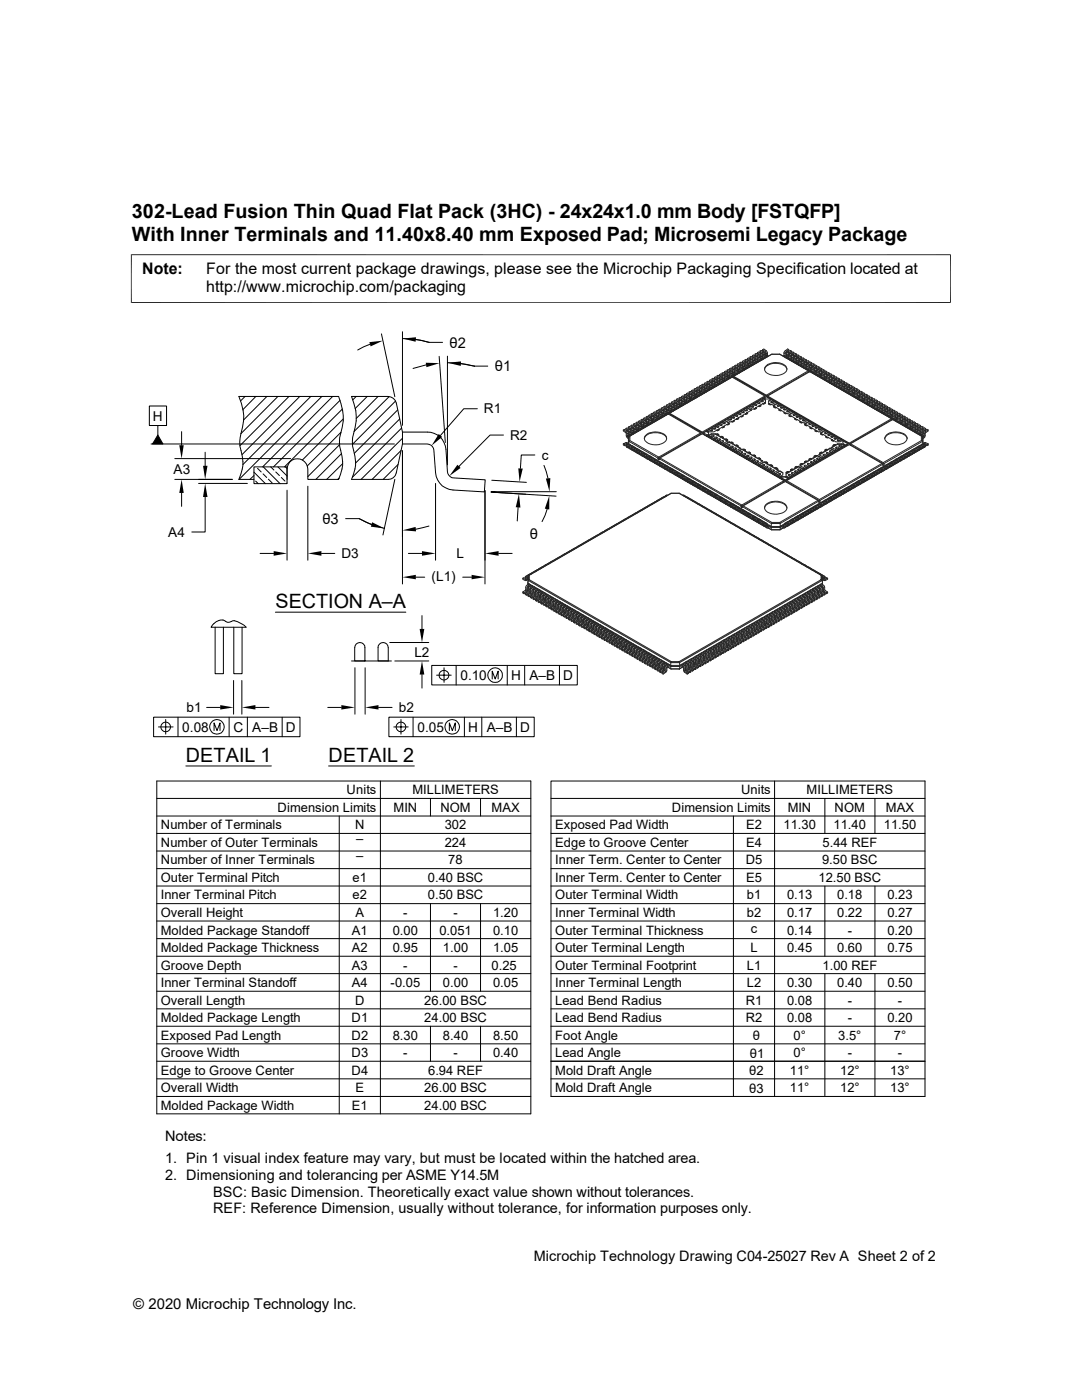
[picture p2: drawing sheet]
<svg xmlns="http://www.w3.org/2000/svg" width="216mm" height="279mm" viewBox="0 0 216 279" stroke-linecap="round" stroke-linejoin="round" font-family="sans-serif">
<defs><g id="words">
<g font-size="3.9">
<text x="26.3" y="43.5">302-Lead Fusion Thin Quad Flat Pack (3HC) - 24x24x1.0 mm Body [FSTQFP]</text>
<text x="26.3" y="48">With Inner Terminals and 11.40x8.40 mm Exposed Pad; Microsemi Legacy Package</text>
<text x="54.9" y="121.3">SECTION A–A</text>
<text x="37.1" y="152.1">DETAIL 1</text>
<text x="65.6" y="152.1">DETAIL 2</text>
</g>
<g font-size="3.2">
<text x="28.4" y="54.6">Note:</text>
<text x="41.1" y="54.6">For the most current package drawings, please see the Microchip Packaging Specification located at</text>
<text x="41.1" y="58.3">http://www.microchip.com/packaging</text>
</g>
<text font-size="3" x="26.6" y="261.3">© 2020 Microchip Technology Inc.</text>
<g font-size="2.9">
<text x="89.7" y="69.4">θ2</text>
<text x="98.7" y="74.1">θ1</text>
<text x="64.3" y="104.5">θ3</text>
<text x="105.7" y="107.6">θ</text>
<text x="32.9" y="227.6">Notes:</text>
<text x="32.9" y="232.2">1. Pin 1 visual index feature may vary, but must be located within the hatched area.</text>
<text x="32.9" y="235.5">2. Dimensioning and tolerancing per ASME Y14.5M</text>
<text x="42.5" y="238.8">BSC: Basic Dimension. Theoretically exact value shown without tolerances.</text>
<text x="42.5" y="242.1">REF: Reference Dimension, usually without tolerance, for information purposes only.</text>
<text x="106.5" y="251.6">Microchip Technology Drawing C04-25027 Rev A Sheet 2 of 2</text>
</g>
<g font-size="2.7">
<text x="30.5" y="83.9">H</text>
<text x="96.6" y="82.5">R1</text>
<text x="101.8" y="87.8">R2</text>
<text x="34.6" y="94.6">A3</text>
<text x="108.1" y="91.7">c</text>
<text x="33.6" y="107.1">A4</text>
<text x="68.1" y="111.4">D3</text>
<text x="91.1" y="111.4">L</text>
<text x="86.1" y="115.9">(L1)</text>
<text x="82.7" y="131.1">L2</text>
<text x="91.9" y="135.7">0.10</text>
<text x="102" y="135.7">H</text>
<text x="105.7" y="135.7">A–B</text>
<text x="112.4" y="135.7">D</text>
<text x="37.2" y="142.1">b1</text>
<text x="79.6" y="142.1">b2</text>
<text x="36.4" y="146.1">0.08</text>
<text x="46.6" y="146.1">C</text>
<text x="50.3" y="146.1">A–B</text>
<text x="57.1" y="146.1">D</text>
<text x="83.3" y="146.1">0.05</text>
<text x="93.4" y="146.1">H</text>
<text x="97.1" y="146.1">A–B</text>
<text x="103.8" y="146.1">D</text>
</g>
<g font-size="2.6">
<text x="69.2" y="158.5">Units</text>
<text x="82.3" y="158.5">MILLIMETERS</text>
<text x="147.9" y="158.5">Units</text>
<text x="161" y="158.5">MILLIMETERS</text>
<text x="32.1" y="165.5">Number of Terminals</text>
<text x="55.4" y="162">Dimension Limits</text>
<text x="70.9" y="165.5">N</text>
<text x="78.5" y="162">MIN</text>
<text x="87.9" y="162">NOM</text>
<text x="88.7" y="165.5">302</text>
<text x="98.1" y="162">MAX</text>
<text x="110.8" y="165.5">Exposed Pad Width</text>
<text x="134.1" y="162">Dimension Limits</text>
<text x="148.9" y="165.5">E2</text>
<text x="156.3" y="165.5">11.30</text>
<text x="157.2" y="162">MIN</text>
<text x="166.3" y="165.5">11.40</text>
<text x="166.5" y="162">NOM</text>
<text x="176.4" y="165.5">11.50</text>
<text x="176.8" y="162">MAX</text>
<text x="32.1" y="169">Number of Outer Terminals</text>
<text x="32.1" y="172.5">Number of Inner Terminals</text>
<text x="71.1" y="168.2">–</text>
<text x="71.1" y="171.7">–</text>
<text x="88.7" y="169">224</text>
<text x="89.5" y="172.5">78</text>
<text x="110.8" y="169">Edge to Groove Center</text>
<text x="110.8" y="172.5">Inner Term. Center to Center</text>
<text x="148.8" y="172.5">D5</text>
<text x="148.9" y="169">E4</text>
<text x="164" y="172.5">9.50 BSC</text>
<text x="164.1" y="169">5.44 REF</text>
<text x="32.1" y="176">Outer Terminal Pitch</text>
<text x="32.1" y="179.5">Inner Terminal Pitch</text>
<text x="70.4" y="176">e1</text>
<text x="70.4" y="179.5">e2</text>
<text x="85.4" y="176">0.40 BSC</text>
<text x="85.4" y="179.5">0.50 BSC</text>
<text x="110.8" y="179.5">Outer Terminal Width</text>
<text x="110.8" y="176">Inner Term. Center to Center</text>
<text x="148.9" y="176">E5</text>
<text x="149" y="179.5">b1</text>
<text x="157.1" y="179.5">0.13</text>
<text x="163.3" y="176">12.50 BSC</text>
<text x="167" y="179.5">0.18</text>
<text x="177.1" y="179.5">0.23</text>
<text x="32.1" y="183">Overall Height</text>
<text x="70.9" y="183">A</text>
<text x="80.5" y="183">-</text>
<text x="90.5" y="183">-</text>
<text x="98.4" y="183">1.20</text>
<text x="110.8" y="183">Inner Terminal Width</text>
<text x="149" y="183">b2</text>
<text x="157.1" y="183">0.17</text>
<text x="167" y="183">0.22</text>
<text x="177.1" y="183">0.27</text>
<text x="32.1" y="190">Molded Package Thickness</text>
<text x="32.1" y="186.5">Molded Package Standoff</text>
<text x="70.2" y="186.5">A1</text>
<text x="70.2" y="190">A2</text>
<text x="78.4" y="186.5">0.00</text>
<text x="78.4" y="190">0.95</text>
<text x="87.7" y="186.5">0.051</text>
<text x="88.4" y="190">1.00</text>
<text x="98.4" y="186.5">0.10</text>
<text x="98.4" y="190">1.05</text>
<text x="110.8" y="190">Outer Terminal Length</text>
<text x="110.8" y="186.5">Outer Terminal Thickness</text>
<text x="149.7" y="190">L</text>
<text x="149.8" y="186.3">c</text>
<text x="157.1" y="190">0.45</text>
<text x="157.1" y="186.5">0.14</text>
<text x="167" y="190">0.60</text>
<text x="169.2" y="186.5">-</text>
<text x="177.1" y="190">0.75</text>
<text x="177.1" y="186.5">0.20</text>
<text x="32.1" y="193.5">Groove Depth</text>
<text x="32.1" y="197">Inner Terminal Standoff</text>
<text x="70.2" y="193.5">A3</text>
<text x="70.2" y="197">A4</text>
<text x="77.9" y="197">-0.05</text>
<text x="80.5" y="193.5">-</text>
<text x="88.4" y="197">0.00</text>
<text x="90.5" y="193.5">-</text>
<text x="98.1" y="193.5">0.25</text>
<text x="98.4" y="197">0.05</text>
<text x="110.8" y="193.5">Outer Terminal Footprint</text>
<text x="110.8" y="197">Inner Terminal Length</text>
<text x="149" y="193.5">L1</text>
<text x="149" y="197">L2</text>
<text x="157.1" y="197">0.30</text>
<text x="164.1" y="193.5">1.00 REF</text>
<text x="167" y="197">0.40</text>
<text x="177.1" y="197">0.50</text>
<text x="32.1" y="200.5">Overall Length</text>
<text x="70.9" y="200.5">D</text>
<text x="84.7" y="200.5">26.00 BSC</text>
<text x="110.8" y="200.5">Lead Bend Radius</text>
<text x="148.8" y="200.5">R1</text>
<text x="157.1" y="200.5">0.08</text>
<text x="169.2" y="200.5">-</text>
<text x="179.2" y="200.5">-</text>
<text x="32.1" y="207.5">Exposed Pad Length</text>
<text x="32.1" y="204">Molded Package Length</text>
<text x="70.1" y="204">D1</text>
<text x="70.1" y="207.5">D2</text>
<text x="78.4" y="207.5">8.30</text>
<text x="84.7" y="204">24.00 BSC</text>
<text x="88.4" y="207.5">8.40</text>
<text x="98.4" y="207.5">8.50</text>
<text x="110.8" y="204">Lead Bend Radius</text>
<text x="110.8" y="207.5">Foot Angle</text>
<text x="148.8" y="204">R2</text>
<text x="150.2" y="207.6">θ</text>
<text x="157.1" y="204">0.08</text>
<text x="158.3" y="207.5">0°</text>
<text x="167.3" y="207.5">3.5°</text>
<text x="169.2" y="204">-</text>
<text x="177.1" y="204">0.20</text>
<text x="178.4" y="207.5">7°</text>
<text x="32.1" y="214.5">Edge to Groove Center</text>
<text x="32.1" y="211">Groove Width</text>
<text x="70.1" y="214.5">D4</text>
<text x="70.1" y="211">D3</text>
<text x="80.5" y="211">-</text>
<text x="85.4" y="214.5">6.94 REF</text>
<text x="90.5" y="211">-</text>
<text x="98.4" y="211">0.40</text>
<text x="110.8" y="214.5">Mold Draft Angle</text>
<text x="110.8" y="211">Lead Angle</text>
<text x="149.5" y="214.6">θ2</text>
<text x="149.6" y="211.1">θ1</text>
<text x="157.6" y="214.5">11°</text>
<text x="158.3" y="211">0°</text>
<text x="167.6" y="214.5">12°</text>
<text x="169.2" y="211">-</text>
<text x="177.6" y="214.5">13°</text>
<text x="179.2" y="211">-</text>
<text x="32.1" y="218">Overall Width</text>
<text x="32.1" y="221.5">Molded Package Width</text>
<text x="70.2" y="221.5">E1</text>
<text x="70.9" y="218">E</text>
<text x="84.7" y="218">26.00 BSC</text>
<text x="84.7" y="221.5">24.00 BSC</text>
<text x="110.8" y="218">Mold Draft Angle</text>
<text x="149.5" y="218.1">θ3</text>
<text x="157.6" y="218">11°</text>
<text x="167.6" y="218">12°</text>
<text x="177.6" y="218">13°</text>
</g>
</g></defs>
<g fill="none" stroke="#262626" stroke-width=".2">
<path d="M134.5 80l.5 .3 .2-.1M135 79.7l.5 .3 .2-.1M135.5 79.4l.5 .3 .2-.1M135.7 79.9l-.5-.4-.2 .4 .5 .3 .2 1M135.7 79.9l.3 .4M136 79.7l.2 .5M136 79.1l.5 .3 .2-.1M136.2 79.6l-.5-.3-.2 .3 .5 .3 .2 1M136.2 79.6l.3 .5M136.5 79.4l.2 .5M136.5 78.8l.5 .3 .2-.1M136.7 79.3l-.5-.3-.2 .3 .5 .4 .2 .9"/>
<path d="M136.7 79.3l.3 .5M136.7 79.9l.3-.1v.4M136.7 79.9l.1 .4 .2-.1M137 79.1l.2 .5M137 78.5l.5 .3 .2-.1M137.2 79l-.5-.3-.2 .3 .5 .4 .2 .9M137.2 79l.3 .5M137.2 79.6l.3-.1v.4M137.2 79.6l.1 .5 .2-.2M137.5 78.2l.5 .3 .2-.1M137.5 79.9l.1 .2M137.5 78.8l.3 .5"/>
<path d="M137.7 78.7l-.5-.3-.2 .1v.2l.5 .4 .1 .7 .2 .2M137.7 78.7l.3 .5M137.8 79.3l.2-.1v.4M137.8 79.3v.5l.2-.2M137.8 79.8l.1 .1M137.9 79.9h.1M138 78.5l.3 .5M138 79.6l.1 .2M138 77.9l.5 .4 .2-.2M138.1 79.8l-.2 .1M138.2 78.4l-.4-.3-.3 .1v.2l.5 .4 .1 .7 .2 .3M138.2 78.4l.3 .5"/>
<path d="M138.3 79l.2-.1v.4M138.3 79v.5l.2-.2M138.3 79.5l.1 .2M138.4 79.7h.1M138.5 77.6l.5 .4 .2-.1M138.5 79.3l.1 .2M138.5 78.3l.3 .4M138.6 79.5l-.2 .2M138.7 78.1l-.4-.3-.3 .1v.2l.6 .4 .2 1M138.7 78.1l.3 .5M138.8 78.7l.2-.1v.5M138.8 78.7v.5l.2-.1"/>
<path d="M138.8 79.2l.1 .2M138.9 79.4h.1M139 78l.3 .4M139 79.1l.1 .1-.2 .2M139 77.3l.5 .4 .2-.1M139.2 77.9l-.4-.4-.3 .1v.3l.6 .4 .1 .9M139.2 77.9l.3 .4M139.3 78.4l.2-.1v.5M139.3 78.4v.5l.2-.1M139.3 78.9l.1 .2M139.4 79.1h.1M139.5 77.1l.5 .3 .3-.1"/>
<path d="M139.5 78.8l.1 .2-.2 .1M139.5 77.7l.3 .4M139.7 77.6l-.4-.4-.3 .1v.3l.6 .3 .1 1M139.7 77.6l.3 .4M139.8 78.1l.2-.1v.5M139.8 78.1v.5l.2-.1M139.8 78.6l.1 .2M139.9 78.8h.1M140 77.4l.3 .5M140 78.5l.1 .2-.2 .1M140 76.8l.5 .3 .3-.1M140.3 77.3l-.6-.4-.2 .2v.2l.6 .3 .2 1"/>
<path d="M140.3 77.3l.2 .4M140.3 77.9l.2-.2v.5M140.3 77.9v.4l.2-.1M140.3 78.3l.1 .2M140.4 78.5h.1M140.5 77.1l.3 .5M140.5 76.5l.5 .3 .3-.1M140.5 78.2l.1 .2-.2 .1M140.8 77l-.5-.3-.3 .1v.2l.6 .4 .2 .9M140.8 77l.2 .4M140.8 77.6l.2-.2 .1 .5M140.8 77.6v.4l.3-.1"/>
<path d="M140.8 78l.1 .2M140.9 78.2h.1M141 76.8l.3 .5M141.1 77.9v.2l-.2 .1M141.1 76.2l.4 .3 .3-.1M141.3 76.7l-.5-.3-.3 .1v.2l.6 .4 .2 .9M141.3 76.7l.2 .4M141.3 77.3l.2-.2 .1 .5M141.3 77.3v.4l.3-.1M141.3 77.7l.1 .2M141.4 77.9h.1M141.5 76.5l.3 .5"/>
<path d="M141.6 75.9l.4 .3 .3-.1M141.6 77.6v.2l-.2 .1M141.8 76.4l-.5-.3-.2 .1v.2l.5 .4 .2 .9M141.8 76.4l.2 .4M141.8 77l.2-.2v.5M141.8 77v.4l.2-.1M141.8 77.4l.1 .2M141.9 77.6h.1M142 76.2l.3 .5M142 77.3l.2 .2-.3 .1M142.1 75.6l.4 .3 .2-.1M142.3 76.1l-.5-.3-.2 .1v.2l.5 .4 .2 .9"/>
<path d="M142.3 76.1l.2 .4M142.3 76.7l.2-.2v.5M142.3 76.7v.5l.2-.2M142.3 77.2l.1 .1M142.4 77.3h.1M142.5 77l.2 .2-.3 .1M142.5 75.9l.3 .5M142.6 75.3l.4 .3 .3-.1M142.7 75.8l-.4-.3-.3 .3 .6 .4 .2 .9M142.7 75.8l.3 .4M142.8 76.4l.2-.2v.6M142.8 76.4v.5l.2-.1"/>
<path d="M142.8 76.9l.1 .1M142.9 77h.1M143 75.6l.3 .5M143 76.8l.2 .1-.3 .1M143.1 75l.5 .4 .2-.2M143.3 75.5l-.5-.3-.3 .3 .6 .4 .2 .9M143.3 75.5l.3 .4M143.3 76.1l.3-.2v.6M143.3 76.1v.5l.3-.1M143.3 76.6l.1 .2M143.4 76.8h.1M143.6 76.5l.1 .1-.3 .2"/>
<path d="M143.6 75.4l.2 .4M143.6 74.8l.5 .3 .2-.2M143.8 75.2l-.5-.3-.3 .3 .6 .4 .2 .9M143.8 75.2l.3 .5M143.8 75.8l.3-.1v.5M143.8 75.8v.5l.3-.1M143.8 76.3l.1 .2M143.9 76.5h.1M144.1 75.1l.2 .4M144.1 76.2l.1 .1-.3 .2M144.1 74.5l.5 .3 .2-.2M144.3 74.9l-.5-.3-.2 .3 .5 .5v.5l.2 .3"/>
<path d="M144.3 74.9l.3 .5M144.3 75.5l.3-.1v.5M144.3 75.5l.1 .5 .2-.1M144.4 76v.2M144.4 76.2h.1M144.6 74.2l.5 .3 .2-.2M144.6 75.9l.1 .1M144.6 74.8l.2 .4M144.7 76l-.3 .2M144.8 74.6l-.5-.3-.2 .2v.1l.5 .4 .2 .9M144.8 74.6l.2 .5M144.8 75.2l.2-.1 .1 .5"/>
<path d="M144.8 75.2l.1 .5 .2-.1M144.9 75.7v.2M144.9 75.9h.1M145.1 74.5l.2 .4M145.1 75.6l.1 .1M145.1 73.9l.5 .3 .2-.2M145.2 75.7l-.3 .2M145.3 74.3l-.5-.3-.2 .2v.2l.5 .3 .2 .9M145.3 74.3l.2 .5M145.3 74.9l.2-.1 .1 .5M145.3 74.9l.1 .5 .2-.1M145.4 75.4l.1 .2"/>
<path d="M145.5 75.6h.1M145.6 73.6l.5 .3 .2-.2M145.6 75.3l.1 .1-.2 .2M145.6 74.2l.2 .4M145.8 74l-.5-.3-.2 .2v.2l.5 .3 .1 .7 .1 .3M145.8 74l.2 .5M145.8 74.6l.2-.1 .1 .5M145.8 74.6l.1 .5 .2-.1M145.9 75.1l.1 .2M146 75.3h.1M146 75.3l-12.5 7.2M146.1 73.9l.2 .4"/>
<path d="M146.1 75l.1 .1M146.1 73.3l.5 .3 .2-.2M146.1 75.3l6.5 3.7M146.1 75.3l-12.5 7.2M146.2 75.2v.1M146.3 75.2l-.3 .1M146.3 75.1l6.6 3.8v.2l-6.7-3.9zM146.3 73.7l-.5-.3-.2 .2v.2l.5 .3 .1 .7 .1 .3M146.3 73.7l.3 .5M146.3 74.3l.3-.1v.5M146.3 74.3v.5l.3-.1M146.3 74.8l.2 .2"/>
<path d="M146.5 75h.1M146.6 73l.5 .3 .2-.1M146.6 74.7l.1 .1-.2 .2M146.6 73.6l.3 .4M146.8 73.4l-.5-.2-.2 .1v.2l.5 .4 .2 .9M146.8 73.4l.3 .5M146.9 74l.2-.1v.5M146.9 74v.5l.2-.1M146.9 74.5l.1 .2M147 74.7h.1M147.1 73.3l.3 .4M147.1 74.4l.1 .1"/>
<path d="M147.1 72.7l.5 .3 .2-.1M147.2 74.6l-.2 .1M147.3 73.2l-.5-.3-.2 .1v.2l.6 .4 .1 .9M147.3 73.2l.3 .4M147.4 73.7l.2-.1v.5M147.4 73.7v.6l.2-.2M147.4 74.3l.1 .1M147.5 74.4h.1M147.6 73l.3 .5M147.6 72.4l.5 .3 .2-.1M147.6 74.1l.1 .2-.2 .1M147.8 72.9l-.5-.3-.2 .1v.2l.6 .4 .1 .9"/>
<path d="M147.8 72.9l.3 .4M147.9 73.5l.2-.2v.5M147.9 73.5v.5l.2-.2M147.9 74l.1 .1M148 74.1h.1M148.1 72.7l.3 .5M148.1 73.8l.1 .2-.2 .1M148.1 72.1l.5 .3 .2-.1M148.3 72.6l-.5-.3-.2 .1v.2l.6 .4 .1 .9M148.3 72.6l.3 .5M148.4 73.2l.2-.1v.4M148.4 73.2v.5l.2-.2"/>
<path d="M148.4 73.7l.1 .1M148.5 73.8h.1M148.6 72.4l.3 .5M148.6 71.8l.5 .3 .3-.1M148.6 73.5l.1 .2-.2 .1M148.8 72.3l-.5-.3-.2 .1v.2l.6 .4 .1 .9M148.8 72.3l.3 .5M148.9 72.9l.2-.1v.4M148.9 72.9v.5l.2-.2M148.9 73.4l.1 .1M149 73.5h.1M149.1 72.1l.3 .5"/>
<path d="M149.1 73.2l.1 .2-.2 .1M149.1 71.5l.5 .3 .2-.1M149.4 72l-.6-.3-.2 .1v.3l.6 .3 .2 .9M149.4 72l.2 .5M149.4 72.6l.2-.1v.4M149.4 72.6v.5l.2-.2M149.4 73.1l.1 .1M149.5 73.2h.1M149.6 72.9l.1 .2-.2 .1M149.6 71.8l.3 .5M149.6 71.2l.5 .3 .2-.1M149.8 71.7l-.4-.3-.3 .4 .6 .3 .2 .9"/>
<path d="M149.8 71.7l.3 .5M149.9 72.3l.2-.1v.4M149.9 72.3v.5l.2-.2M149.9 72.8l.1 .1M150 72.9h.1M150.1 71.5l.3 .5M150.1 72.6l.1 .2-.2 .1M150.2 71l.4 .2 .2-.1M150.3 71.4l-.4-.3-.3 .4 .6 .3 .2 .9M150.3 71.4l.3 .5M150.4 72l.2-.1v.4M150.4 72v.5l.2-.2"/>
<path d="M150.4 72.5l.1 .1M150.5 72.6h.1M150.6 72.3l.1 .2-.2 .1M150.6 71.2l.3 .5M150.7 70.7l.4 .3 .2-.2M150.8 71.1l-.4-.3-.3 .4 .6 .3 .2 1M150.8 71.1l.3 .5M150.9 71.7l.2-.1v.5M150.9 71.7v.5l.2-.1M150.9 72.2l.1 .2M151 72.4h.1M151.1 71l.3 .4"/>
<path d="M151.1 72.1l.2 .1-.3 .2M151.1 70.4l.5 .3 .2-.1M151.3 70.8l-.4-.3-.3 .4 .6 .4v.5l.2 .4M151.3 70.8l.3 .5M151.4 71.4l.2-.1v.5M151.4 71.4v.5l.2-.1M151.4 71.9l.1 .2M151.5 72.1h.1M151.6 79.8l.2-.2 .5 .3-.4 .1zM151.6 79.8l-11.5 6.6v.2M151.6 80l-.3 .1M151.6 79.8v.2"/>
<path d="M151.6 70.1l.5 .3 .3-.1M151.6 71.8l.1 .2M151.6 70.7l.3 .5M151.8 72l-.3 .1M151.8 70.6l-.4-.4-.3 .2v.2l.6 .4v.5l.2 .4M151.8 70.6l.3 .4M151.9 71.2l.2-.2v.5M151.9 71.2v.4l.2-.1M151.9 71.6l.1 .2M151.9 80v.2M152 71.8h.1M152.1 70.4l.3 .5"/>
<path d="M152.1 71.5l.1 .2M152.1 69.8l.6 .3 .2-.1M152.2 79.6l-.2 .1M152.2 79.6l.5 .3M152.2 79.5v.1M152.3 71.7l-.3 .1M152.3 79.9l-.1 .3-.6-.2M152.4 70.3l-.5-.4-.3 .2v.2l.6 .4v.6l.2 .3M152.4 70.3l.2 .4M152.4 70.9l.2-.2 .1 .5M152.4 70.9v.4l.3-.1M152.4 71.3l.1 .2"/>
<path d="M152.5 71.5h.1M152.6 73.7a2.42 2.42 0 0 1 3-1.1l1 .4 .4 .7M152.6 79.2v-.2l-12.5 7.2M152.7 71.2v.2l-.2 .1M152.7 70.1l.2 .5M152.7 79.3l-.8 .3M152.7 73.2a2.92 2.92 0 0 1 4.2 .1 1.08 1.08 0 0 1-1 1.5 2.76 2.76 0 0 1-3.3-.9zM152.9 70l-.5-.4-.3 .2v.2l.6 .4 .2 .9M152.9 70l.2 .4M152.9 70.6l.2-.2 .1 .5M152.9 70.6l.1 .4 .2-.1M152.9 79.2l.7 .4"/>
<path d="M152.9 79.2l-.4 .2M153 71v.2M153 71.2h.1M153.2 70.9v.2l-.2 .1M153.2 79.2l16.3 9.4v-.2l8.5-4.8M153.2 79.2l-.1 .1M153.2 79l16.3 9.4M153.9 79.7v.1M153.9 79.8l.3 .1M153.9 79.8l-.5 .3M154 70.7h.1M155.6 70.7h-1.6l-7.6 4.4"/>
<path d="M155.6 70.7h.1M155.6 70.7l5.7 3.3M155.6 70.7h-1.6l-7.7 4.4M155.6 70.7l5.8 3.3M156.3 71.1h.1M156.4 70.4l.3 .2-.1 .4M156.4 70.4v.5l.2 .1M156.4 70.9l-.1 .2M156.6 71l-.1 .2-.2-.1M156.7 70l-.3 .4M156.8 71.4h.1M156.9 70.7l.3 .2-.1 .4"/>
<path d="M156.9 70.7v.5l.2 .1M156.9 71.2l-.1 .2M156.9 70.1l-.2-.1 .5-.4 .2 .2v.2l-.6 .4v.6l-.1 .3M156.9 70.1l-.2 .5M157.1 71.3v.2l-.3-.1M157.2 70.3l-.3 .4M157.3 71.7h.1M157.4 69.8l-.5 .3M157.4 70.4l-.2-.1 .5-.4 .2 .2v.2l-.5 .4v.5l-.2 .4M157.4 70.4l-.2 .5M157.4 71l.3 .2-.1 .4M157.4 71v.5l.2 .1"/>
<path d="M157.4 71.5l-.1 .2M157.6 71.6v.2l-.3-.1M157.7 70.6l-.3 .4M157.8 72h.1M157.9 70.1l-.5 .3M157.9 71.3l.3 .1v.5M157.9 71.3v.5l.3 .1M157.9 71.8l-.1 .2M157.9 70.7l-.2-.1 .5-.4 .2 .2 .1 .2-.6 .4-.2 .9M157.9 70.7l-.2 .5M158.2 71.9l-.1 .2-.3-.1M158.2 70.8l-.3 .5"/>
<path d="M158.3 72.2l.2 .2M158.3 72.2h.1M158.4 70.4l-.5 .3M158.5 71l-.3-.2 .5-.3 .2 .2 .1 .2-.6 .4-.2 .9M158.5 71l-.3 .4M158.5 71.6l.2 .1v.5M158.5 71.6v.5l.2 .1M158.5 72.1l-.2 .1M158.7 72.2l-.1 .2M158.7 71.1l-.2 .5M158.8 72.5l.2 .1M158.8 72.5h.1"/>
<path d="M158.9 70.7l-.4 .3M159 71.9l.2 .1v.5M159 71.9v.4l.2 .2M159 72.3l-.2 .2M159 71.2l-.3-.1 .5-.3 .2 .2v.2l-.5 .3-.2 1M159 71.2l-.3 .5M159.2 72.5l-.1 .1M159.2 71.4l-.2 .5M159.3 72.8h.1M159.4 72.6l-.1 .2M159.4 71l-.4 .2M159.5 71.5l-.3-.1 .5-.3 .2 .1v.3l-.5 .3-.2 .9"/>
<path d="M159.5 71.5l-.3 .5M159.5 72.2l.2 .1v.5M159.5 72.2l-.1 .4 .3 .2M159.7 72.8l-.1 .1-.3-.1M159.7 71.7l-.2 .5M159.9 73.1h.1M159.9 72.9v.2M159.9 71.2l-.4 .3M160 72.5l.2 .1v.5M160 72.5l-.1 .4 .3 .2M160 71.8l-.3-.1 .5-.3 .2 .1v.3l-.5 .3-.2 .9M160 71.8l-.3 .5"/>
<path d="M160.2 73.1l-.1 .1-.2-.1M160.2 72l-.2 .5M160.4 73.4h.1M160.4 73.2v.2M160.4 71.5l-.4 .3M160.5 72.1l-.3-.1 .5-.3 .3 .1v.3l-.6 .3-.2 .9M160.5 72.1l-.3 .5M160.5 72.8l.2 .1v.5M160.5 72.8l-.1 .4 .3 .2M160.7 73.4l-.1 .1-.2-.1M160.7 72.3l-.2 .5M160.9 73.7h.1"/>
<path d="M161 73.5l-.1 .2M161 71.8l-.5 .3M161 73.1l.2 .1v.5M161 73.1v.4l.2 .2M161 72.4l-.3-.1 .5-.3 .3 .1v.2l-.6 .4-.2 .9M161 72.4l-.3 .5M161.2 73.7l-.1 .1-.2-.1M161.2 72.6l-.2 .5M161.3 74l.2 .1M161.3 74l-8.4 4.9M161.4 74l.2 .1-.1 .1M161.4 74h.1"/>
<path d="M161.5 73.8l-.1 .2M161.5 72.1l-.5 .3M161.5 72.7l-.3-.1 .5-.3 .3 .1v.2l-.6 .4-.2 .9M161.5 72.7l-.3 .5M161.5 73.3l.2 .2v.5M161.5 73.3v.5l.2 .2M161.5 74.2l-8.6 5M161.6 74.2l-8.4 4.8v.2M161.6 74.2h.1M161.6 74.2l16.4 9.4M161.7 74l-.1 .1M161.8 72.9l-.3 .4"/>
<path d="M161.9 74.3h.1M162 74.1l-.1 .2M162 73l-.2-.1 .4-.3 .3 .1v.2l-.6 .5-.1 .8M162 73l-.3 .5M162 72.4l-.5 .3M162 73.6l.2 .1v.6M162 73.6v.5l.2 .2M162.2 74.3l-.1 .1-.2-.1M162.3 73.2l-.3 .4M162.4 74.5l.2 .2 .1-.2M162.4 74.5v.1M162.5 73.3l-.2-.1 .4-.3 .3 .1v.2l-.6 .5v.5l-.2 .3"/>
<path d="M162.5 73.3l-.3 .4M162.5 74.4l-.1 .1M162.5 72.7l-.5 .3M162.5 73.9l.2 .1v.5M162.5 73.9v.5l.2 .1M162.8 73.4l-.3 .5M162.9 74.8h.1M162.9 74.8l.2 .2M163 74.7l-.1 .1M163 73.6l-.2-.2 .4-.2 .3 .1v.2l-.6 .3v.7l-.2 .3M163 73.6l-.3 .4M163 73l-.5 .3"/>
<path d="M163 74.2l.2 .1v.5M163 74.2v.5l.2 .1M163.2 74.8l-.1 .2M163.3 73.7l-.3 .5M163.4 75.1h.1M163.5 73.9l-.2-.2 .4-.3 .3 .2v.2l-.6 .3v.7l-.2 .3M163.5 73.9l-.3 .4M163.5 74.5l.2 .1v.5M163.5 74.5v.5l.2 .1M163.5 75l-.1 .1M163.5 73.3l-.5 .3M163.7 75.1v.2l-.3-.2"/>
<path d="M163.8 74l-.3 .5M163.9 75.4h.1M164 74.8l.3 .1-.1 .5M164 74.8v.5l.2 .1M164 75.3l-.1 .1M164 74.2l-.2-.2 .5-.3 .2 .2v.2l-.6 .4-.2 .9M164 74.2l-.3 .4M164 73.6l-.5 .3M164.2 75.4v.2l-.3-.2M164.3 74.3l-.3 .5M164.4 75.7h.1M164.5 73.9l-.5 .3"/>
<path d="M164.5 74.5l-.2-.2 .5-.3 .2 .2v.2l-.6 .4-.1 .8M164.5 74.5l-.2 .4M164.5 75.1l.3 .1-.1 .5M164.5 75.1v.5l.2 .1M164.5 75.6l-.1 .1M164.7 75.7l-.1 .2-.2-.2M164.8 74.6l-.3 .5M164.9 76h.1M165 74.2l-.5 .3M165 75.4l.3 .1-.1 .5M165 75.4v.5l.2 .1M165 75.9l-.1 .1"/>
<path d="M165 74.8l-.2-.2 .5-.3 .2 .2v.1l-.6 .5-.1 .8M165 74.8l-.2 .4M165.2 76l-.1 .2-.2-.2M165.3 74.9l-.3 .5M165.4 76.3l.2 .2M165.4 76.3h.1M165.5 74.5l-.5 .3M165.5 75.1l-.2-.2 .5-.3 .2 .2v.1l-.6 .5-.1 .8M165.5 75.1l-.2 .4M165.5 75.7l.3 .1-.1 .5M165.5 75.7v.5l.2 .1M165.5 76.2l-.1 .1"/>
<path d="M165.7 76.3v.2M165.8 75.2l-.3 .5M165.9 76.6l.2 .2M165.9 76.6h.1M166 74.8l-.5 .3M166 75.9l.3 .2-.1 .5M166 75.9v.6l.2 .1M166 76.5l-.1 .1M166 75.4l-.2-.2 .5-.3 .2 .1v.2l-.6 .4-.1 .9M166 75.4l-.2 .4M166.2 76.6v.2M166.3 75.5l-.3 .4"/>
<path d="M166.4 76.9h.1M166.5 76.8l-.1 .1M166.5 75l-.5 .4M166.5 75.6l-.2-.1 .5-.3 .2 .1v.2l-.5 .4-.2 .9M166.5 75.6l-.2 .5M166.5 76.2l.3 .2v.5M166.5 76.2v.6l.3 .1M166.8 76.9l-.2 .1-.2-.1M166.8 75.8l-.3 .4M166.9 77.2l.2 .1 .2-.1M166.9 77.2h.1M167 77l-.1 .2"/>
<path d="M167 75.3l-.5 .3M167 76.5l.3 .2v.5M167 76.5v.5l.3 .2M167 75.9l-.2-.1 .5-.3 .2 .1v.2l-.5 .4-.2 .9M167 75.9l-.2 .5M167.3 76.1l-.3 .4M167.4 77.5h.1M167.5 77.3l-.1 .2M167.5 75.6l-.5 .3M167.6 76.2l-.3-.1 .5-.3 .2 .1v.2l-.5 .4-.2 .9M167.6 76.2l-.3 .5M167.6 76.8l.2 .2v.4"/>
<path d="M167.6 76.8l-.1 .5 .3 .1M167.8 77.4l-.1 .2-.3-.1M167.8 76.4l-.2 .4M167.9 77.8h.1M168 77.6l-.1 .2M168 75.9l-.4 .3M168.1 77.1l.2 .2v.4M168.1 77.1l-.1 .5 .3 .1M168.1 76.5l-.3-.1 .5-.3 .2 .1v.2l-.5 .4-.2 .9M168.1 76.5l-.3 .5M168.3 77.7l-.1 .2-.3-.1M168.3 76.7l-.2 .4"/>
<path d="M168.4 78.1h.1M168.5 77.9l-.1 .2M168.5 76.2l-.4 .3M168.6 76.8l-.3-.1 .5-.3 .2 .1v.2l-.5 .4-.2 .9M168.6 76.8l-.3 .5M168.6 77.4l.2 .2v.4M168.6 77.4l-.1 .5 .3 .1M168.8 78l-.1 .2-.3-.1M168.8 77l-.2 .4M169 78.4h.1M169 78.2v.2M169 77.1l-.2-.1 .5-.3 .2 .1v.2l-.5 .3-.2 1"/>
<path d="M169 77.1l-.2 .5M169 76.5l-.4 .3M169.1 77.7l.2 .2v.4M169.1 77.7l-.1 .5 .3 .1M169.3 78.3l-.1 .2-.2-.1M169.3 77.3l-.2 .4M169.5 78.7h.1M169.5 77.4l-.2-.1 .5-.4 .3 .2v.2l-.6 .3-.2 1M169.5 77.4l-.2 .5M169.5 78.5v.2M169.5 76.8l-.5 .3M169.6 78l.2 .1v.5"/>
<path d="M169.6 78l-.1 .5 .3 .1M169.8 78.6l-.1 .2-.2-.1M169.8 77.6l-.2 .4M169.9 79h.1M170.1 78.8l-.1 .2M170.1 77.7l-.3-.1 .5-.4 .3 .1v.3l-.6 .4v.6l-.2 .3M170.1 77.7l-.3 .4M170.1 77.1l-.6 .3M170.1 78.3l.2 .1v.5M170.1 78.3v.5l.2 .1M170.3 78.9l-.1 .2-.2-.1M170.3 77.9l-.2 .4"/>
<path d="M170.4 79.2h.1M170.6 78l-.3-.1 .5-.4 .3 .1v.3l-.6 .4v.6l-.2 .3M170.6 78l-.3 .4M170.6 79.1l-.1 .1M170.6 77.3l-.5 .4M170.6 78.6l.2 .1v.5M170.6 78.6v.5l.2 .1M170.8 79.2l-.1 .2-.2-.2M170.9 78.1l-.3 .5M170.9 79.5l.3 .2 .1-.2M170.9 79.5h.1M171.1 78.9l.2 .1v.5"/>
<path d="M171.1 78.9v.4l.2 .2M171.1 79.3l-.2 .2M171.1 78.3l-.2-.2 .4-.3 .2 .1 .1 .2-.6 .5v.5l-.2 .4M171.1 78.3l-.3 .4M171.1 77.6l-.5 .4M171.4 78.4l-.3 .5M171.4 79.8h.1M171.5 77.9l-.4 .4M171.6 78.5l-.2-.1 .4-.3 .2 .1 .1 .2-.6 .5-.2 .9M171.6 78.5l-.3 .5M171.6 79.2l.2 .1v.5M171.6 79.2v.4l.2 .2"/>
<path d="M171.6 79.6l-.2 .2M171.8 79.8l-.1 .1-.3-.1M171.9 78.7l-.3 .5M172 78.2l-.4 .3M172.1 79.5l.2 .1v.5M172.1 79.5v.4l.2 .2M172.1 79.9l-.1 .2M172.1 78.8l-.2-.1 .4-.3 .3 .1v.2l-.6 .4-.2 .9M172.1 78.8l-.3 .5M172.4 79l-.3 .5M172.6 78.5l-.5 .3M172.6 79.1l-.2-.1 .4-.3 .3 .1v.2l-.6 .4-.2 .9"/>
<path d="M172.6 79.1l-.3 .5M172.6 79.8l.2 .1v.4M172.6 79.8v.4l.2 .1M172.9 79.3l-.3 .5M173.1 78.8l-.5 .3M173.1 79.4l-.2-.1 .5-.3 .2 .1v.2l-.6 .4-.2 .9M173.1 79.4l-.3 .5M173.4 79.6l-.3 .5M173.6 79.1l-.5 .3M173.6 79.7l-.2-.1 .5-.3 .2 .1v.2l-.6 .4-.1 .9M173.6 79.7l-.2 .5M173.9 79.9l-.3 .4"/>
<path d="M174.1 79.4l-.5 .3M174.6 79.7l-.5 .3M175.1 80l-.5 .3M124.4 85.8l.5 .3 .2-.1M124.4 88.6v.2l.2 .1 .5-.2M124.9 86.1l.2 .5M124.9 85.5l.4 .3 .3-.1M124.9 88.3l-.5 .3 .2 .1v.2M124.9 88.3l.2 .2-.5 .2M124.9 88.3l.4 .1M124.9 88.9v.2l.2 .1 .5-.2M125 88.7v.1"/>
<path d="M125 89.2l.3 .2M125.2 88.7h.1M125.1 86l-.5-.3-.2 .1v.2l.5 .3 .1 .9 .4 .3M125.1 86l.2 .4M125.1 88.5l.2-.1v.2M125.1 86.6l.2-.2 .1 .5M125.1 86.6v.4l.3-.1M125.1 87l.2 .2M125.2 89.2l.2 .2M125.2 89.2h.1M125.3 87.2l.2 .1M125.3 85.8l.3 .5"/>
<path d="M125.3 88.6l-.4 .3 .2 .1v.2M125.3 88.6l.3 .2-.5 .2M125.3 88.6l.5 .1M125.4 85.2l.5 .4 .2-.2M125.4 86.9l.1 .2M125.4 89.2v.2l.2 .1 .5-.2M125.5 89l-.1 .1M125.5 87.1l-.2 .1M125.5 89.5l.3 .2M125.5 87.1l-.1 1.5 .1-.5 5.8 3.3M125.5 87.1v1l.2-.2 5.7 3.3M125.7 89h.1"/>
<path d="M125.6 85.7l-.5-.3-.2 .1v.2l.5 .4 .2 .9M125.6 85.7l.3 .4M125.6 88.8l.2-.1 .1 .2M125.6 86.3l.3-.2v.5M125.6 86.3v.5l.3-.2M125.6 86.8l.2 .2M125.7 89.5l.2 .2M125.7 87l-.2 .1M125.8 87h.1M125.9 85.6l.3 .4M125.9 88.9l-.5 .3 .2 .1v.2M125.9 88.9l.2 .1-.5 .3"/>
<path d="M125.9 88.9l.4 .1M125.9 88.9h.1M125.9 86.6l.1 .2M125.9 84.9l.5 .4 .2-.2M125.9 89.5v.2l.2 .1 .5-.2M126 86.8l-.2 .2M126 89.3l-.1 .1M126 89.7l.3 .2M126.1 85.4l-.5-.3-.2 .1v.2l.5 .4 .2 .9M126.1 85.4l.3 .5M126.1 89l.3 .2M126.2 86l.2-.1v.5"/>
<path d="M126.2 86v.5l.2-.1M126.2 86.5l.1 .2M126.2 89.3h.1M126.2 89.7l.2 .3M126.3 86.7h.1M126.4 85.3l.3 .4M126.4 89.2l-.5 .3 .2 .1v.2M126.4 89.2l.2 .1-.5 .3M126.4 89.2l.4 .1M126.4 84.6l.5 .4 .2-.2M126.4 86.4l.1 .1-.2 .2M126.4 89.7v.3l.2 .1 .5-.3"/>
<path d="M126.4 89.6v.1M126.5 90l.3 .2M126.6 85.1l-.5-.3-.2 .1v.2l.5 .4 .2 .9M126.6 85.1l.3 .5M126.6 89.3l.3 .2M126.7 85.7l.2-.1v.5M126.7 85.7v.5l.2-.1M126.7 86.2l.1 .2M126.7 89.6h.1M126.7 90l.2 .3M126.8 86.4h.1M126.9 85l.3 .4"/>
<path d="M126.9 89.5l-.5 .2 .2 .2v.2M126.9 89.5l.2 .1-.5 .3M126.9 89.5l.4 .1M126.9 89.5h.1M126.9 86.1l.1 .1-.2 .2M126.9 84.4l.5 .3 .2-.2M126.9 90v.3l.2 .1 .5-.3M127 89.9v.1M127 90.3l.1 .1M127.1 90.4l.2 .1M127.1 84.8l-.5-.3-.2 .1v.2l.6 .4 .1 .9M127.1 84.8l.3 .5"/>
<path d="M127.1 89.6l.3 .2M127.2 85.4l.2-.1v.5M127.2 85.4v.5l.2-.1M127.2 85.9l.1 .2M127.2 89.9l-.1-.1 .1 .1M127.3 90.3v.2l.1 .1M127.3 86.1h.1M127.4 84.7l.2 .4M127.4 89.8l-.5 .2 .2 .2v.2M127.4 89.8l.2 .1-.5 .3M127.4 89.8l.4 .1M127.4 89.8h.1"/>
<path d="M127.4 84.1l.5 .3 .2-.2M127.4 85.8l.1 .1-.2 .2M127.4 90.3v.3l.2 .1 .5-.3M127.5 90.2v.1M127.5 90.6l.3 .2M127.6 84.5l-.5-.3-.2 .2v.1l.6 .5 .1 .9M127.6 84.5l.3 .5M127.6 85.1l.3-.1v.5M127.6 85.1l.1 .5 .2-.1M127.6 89.9l.3 .2M127.7 85.6l.1 .2M127.7 90.2h.1"/>
<path d="M127.8 90.6v.2h.1M127.8 85.8h.1M127.9 84.4l.2 .4M127.9 85.5l.1 .1-.2 .2M127.9 90.1l-.5 .2 .2 .2v.2M127.9 90.1l.2 .1-.5 .3M127.9 90.1l.4 .1M127.9 90.6h.1M127.9 90.1h.1M127.9 83.8l.5 .3 .2-.2M127.9 90.6v.2l.2 .2 .5-.3M128 90.9l.3 .2"/>
<path d="M128.2 90.5h.1M128.1 84.2l-.5-.3-.2 .2v.2l.6 .4 .1 .9M128.1 84.2l.3 .5M128.1 90.2h.3v.2M128.1 84.8l.3-.1v.5M128.1 84.8l.1 .5 .2-.1M128.2 85.3l.1 .2M128.3 90.9l.1 .2M128.3 85.5h.1M128.4 85.2l.1 .1-.2 .2M128.4 84.1l.3 .4M128.4 90.8h.1"/>
<path d="M128.4 90.4l-.5 .2 .2 .2v.2M128.4 90.4l.2 .1-.5 .3M128.4 90.4l.4 .1M128.4 90.4h.1M128.4 83.5l.5 .3 .2-.1M128.4 90.9v.2l.3 .2 .4-.3M128.4 90.3v.1M128.5 91.2l.3 .2M128.6 87.5a2.39 2.39 0 0 1 3-1.1l.7 .3a.99 .99 0 0 1 .7 .8M128.7 90.8h.1M128.6 83.9l-.5-.2-.2 .3 .6 .4 .2 .9M128.6 83.9l.3 .5"/>
<path d="M128.6 90.5h.3v.2M128.7 84.5l.2-.1v.5M128.7 84.5v.5l.2-.1M128.7 85l.1 .2M128.7 87a2.97 2.97 0 0 1 4.3 .2 1.39 1.39 0 0 1-1.5 1.5 2.71 2.71 0 0 1-2.9-1zM128.8 91.2l.1 .2M128.8 85.2h.1M128.9 83.8l.3 .4M128.9 84.9l.1 .1-.2 .2M128.9 90.7l-.5 .2 .3 .2v.2M128.9 90.7l.2 .1-.4 .3M128.9 90.7l.4 .1"/>
<path d="M128.9 91.1l.1 .1M128.9 90.7h.1M128.9 83.2l.5 .3 .2-.1M128.9 91.2v.2l.3 .2 .4-.3M128.9 90.6v.1M129 91.1h-.1M129 91.5l.3 .2M129.2 91.1h.1M129.1 83.7l-.4-.3-.3 .3 .6 .4 .2 .9M129.1 83.7l.3 .4M129.1 90.8h.2l.1 .1M129.2 84.2l.2-.1v.5"/>
<path d="M129.2 84.2v.5l.2-.1M129.2 84.7l.1 .2M129.2 91.5l.2 .2M129.2 91.5h.1M129.3 84.9h.1M129.4 84.6l.1 .2-.2 .1M129.4 83.5l.3 .4M129.4 91.4l.1 .1M129.4 91l-.5 .2 .3 .1v.3M129.4 91l.2 .1-.4 .2M129.4 91l.4 .1M129.4 90.9h.1"/>
<path d="M129.4 90.9v.1M129.5 82.9l.4 .3 .2-.1M129.5 91.5l-.1 .2 .3 .1 .4-.2M129.5 91.4h.1M129.5 91.8l.3 .2M129.7 91.4h.1M129.6 83.4l-.4-.3-.3 .3 .6 .3 .2 1M129.6 83.4l.3 .4M129.6 91.1h.2l.1 .1M129.7 83.9l.2-.1v.5M129.7 83.9v.6l.2-.2M129.7 84.5l.1 .1"/>
<path d="M129.7 91.8h.1M129.8 91.8l.1 .2M129.8 91.8h.1M129.8 84.6h.1M130 91.7h.1M129.9 83.2l.3 .5M129.9 84.3l.1 .2-.2 .1M129.9 82.6l.5 .3 .2-.1M129.9 91.2l-.4 .3 .2 .1v.2M129.9 91.2l.2 .2-.4 .2M129.9 91.8v.2l.3 .1 .4-.2M129.9 91.2v.1"/>
<path d="M129.9 91.2l.4 .2M130 92.1l.3 .1M130.1 91.6l.1 .1zM130.1 83.1l-.4-.3-.3 .3 .6 .4 .2 .9M130.1 83.1l.3 .4M130.1 91.4h.2l.1 .1M130.2 83.7l.2-.2v.5M130.2 83.7v.5l.2-.2M130.2 84.2l.1 .1M130.2 92.1h.1M130.3 92.1l.1 .2M130.3 92.1h.1"/>
<path d="M130.3 84.3h.1M130.4 91.5l.4 .2M130.5 92h.1M130.4 82.3l.5 .3 .2-.1M130.4 84l.1 .2M130.4 82.9l.3 .5M130.4 92.1v.2l.2 .1 .5-.2M130.4 91.5l-.5 .3 .3 .1v.2M130.4 91.5l.2 .2-.4 .2M130.5 91.9v.1M130.6 84.2l-.3 .1M130.6 92.4l.3 .1"/>
<path d="M130.6 91.9h.1zM130.6 82.8l-.4-.3-.3 .1v.2l.6 .4v.6l.2 .3M130.6 82.8l.3 .4M130.6 91.7l.7 .2M130.7 83.4l.2-.2v.5M130.7 83.4v.5l.2-.2M130.7 92.2l.4-.3-.2-.1-.5 .3 .3 .1-.1 .2M130.7 83.9l.1 .1M130.8 92.4v.1l.1 .1M130.8 84h.1M131 92.3h.1M130.9 82.6l.3 .5"/>
<path d="M130.9 83.7l.1 .2-.2 .1M130.9 82l.5 .3 .3-.1M130.9 92.4v.2l.2 .1 .6-.2M131 92.2v.1M131.1 99.9l.1 .1M131.1 92.7l.3 .1M131.1 82.5l-.4-.3-.3 .1v.2l.6 .4 .2 .9M131.1 82.5l.3 .5M131.1 91.9l.3 .2M131.2 99.9h-.1M131.2 83.1l.2-.1v.4M131.2 83.1v.5l.2-.2"/>
<path d="M131.2 83.6l.1 .1M131.2 92.7l.2 .2M131.2 92.2h.1M131.3 91.5l.1 .3 .2-.1v-.1M131.3 83.7h.1M131.4 81.7l.6 .3 .2-.1M131.4 83.4l.1 .2-.2 .1M131.4 82.3l.3 .5M131.4 92.7v.2l.3 .1 .5-.2M131.4 92.1l-.5 .3 .3 .1-.1 .2M131.4 92.1l.3 .1-.5 .3M131.4 92.1l.4 .1"/>
<path d="M131.4 91.2l-.1 .2M131.5 99.8l-.7 .3M131.5 92.5v.1M131.6 92.9l.3 .2M131.6 99.7h.1M131.6 91.6l16.3 9.4M131.7 92.5h.1M131.7 82.2l-.5-.3-.3 .1v.2l.6 .4 .2 .9M131.7 82.2l.2 .5M131.7 92.2l.3 .2M131.7 99.7l-.5 .1M131.7 99.6l-.1 .1"/>
<path d="M131.7 82.8l.2-.1 .1 .4M131.7 82.8v.5l.3-.2M131.7 91.4l-.1 .2M131.7 91.4l16.3 9.4M131.7 83.3l.1 .1M131.7 93h.1M131.8 93l.2 .1M131.8 83.4h.1M132 99.6h-.3v.1M132 82l.2 .5M132 83.1v.2l-.2 .1M132 81.4l.4 .3 .3-.1"/>
<path d="M132 92.4l-.6 .3 .3 .1v.2M132 92.4l.2 .1-.5 .3M132 92.4l.3 .1M132 93v.2l.2 .1 .5-.3M132 92.9h.1M132 92.8v.1M132.1 93.2v.1M132.1 99.4h.1M132.1 93.3l.2 .1M132.2 92.8h.1M132.2 81.9l-.5-.3-.3 .1v.2l.6 .4 .2 .9M132.2 81.9l.2 .5"/>
<path d="M132.2 92.5h.2v.2M132.2 99.4h.1M132.2 99.3l-.1 .1M132.2 99.4l-.5 .1M132.2 82.5l.2-.1 .1 .4M132.2 82.5v.5l.3-.2M132.2 83l.1 .1M132.3 93.3l.2 .1M132.3 83.1h.1M132.4 81.7l.3 .5M132.4 92.7l-.4 .3 .2 .1v.2M132.4 92.7l.3 .1-.5 .3"/>
<path d="M132.4 92.7l.4 .1M132.4 92.7h.1M132.5 81.2l.4 .2 .3-.1M132.5 82.8v.2l-.2 .1M132.5 93.2v.3l.2 .1 .5-.3M132.5 99.3l-.3-.1v.2M132.5 93.2h.1M132.5 93.1v.1M132.6 93.5l.2 .2M132.8 93.1h.1M132.7 99.1l-.5 .1M132.7 81.6l-.5-.3-.2 .1v.3l.5 .3 .2 .9"/>
<path d="M132.7 81.6l.2 .5M132.7 92.8h.2v.2M132.7 99.1h.1M132.7 82.2l.2-.1 .1 .5M132.7 82.2v.5l.3-.1M132.7 82.7l.1 .1M132.8 93.6l.2 .1M132.8 82.8h.1M132.9 81.4l.3 .5M132.9 93l-.4 .2 .2 .2v.2M132.9 93l.3 .1-.5 .3M132.9 93h.2l.2 .1"/>
<path d="M132.9 93h.1M133 99l-.2-.1-.1 .2M133 82.6l.1 .1-.3 .1M133 80.9l.4 .3 .3-.2M133 99h.1M133.1 93.5l-.1 .2 .2 .2 .4-.3M133.1 93.4v.1M133.1 93.8l.2 .2M133.2 81.3l-.5-.3-.2 .2v.2l.5 .3 .2 .9M133.2 81.3l.2 .5M133.2 93.4h.1M133.2 93.1l.2 .2"/>
<path d="M133.2 98.8l-.4 .1M133.2 81.9l.2-.1 .1 .5M133.2 81.9v.5l.3-.1M133.2 82.4l.1 .2M133.3 93.9l.2 .1M133.3 93.9h.1M133.3 93.8v.1M133.3 82.6h.2M133.3 82.6l-7.6 4.4v.9M133.3 82.6l-7.7 4.4M133.3 82.6l6.5 3.8M133.4 81.2l.3 .4"/>
<path d="M133.4 93.3l-.4 .2 .2 .1v.3M133.4 93.3l.3 .1-.5 .2M133.4 93.3l.5 .1M133.4 93.3h.1M133.5 80.6l.4 .3 .3-.2M133.5 82.3l.1 .1-.3 .2M133.5 93.8v.2l.2 .1 .5-.2M133.5 82.5l6.6 3.7v.2zM133.6 93.7l-.1 .1M133.6 94.1l.3 .2M133.7 81l-.5-.3-.2 .2v.2l.5 .3 .2 1M133.7 81l.2 .5"/>
<path d="M133.7 93.4h.2v.2M133.7 81.6l.2-.1 .1 .5M133.7 81.6v.5l.3-.1M133.7 82.1l.2 .2M133.7 93.7h.1M133.8 94.1l.2 .2M133.8 94.1h.1M133.9 82.3h.1M133.9 98.4v.1M133.9 80.9l.3 .4M133.9 93.6l-.4 .2 .2 .1v.2M133.9 93.6l.3 .1-.5 .2"/>
<path d="M133.9 93.6l.5 .1M133.9 93.6h.1M134 82l.1 .1-.2 .2M134 80.3l.5 .3 .2-.2M134 94.1v.2l.2 .1 .5-.2M134 94v.1M134.1 94.4l.3 .2M134.2 80.7l-.5-.3-.2 .2v.2l.5 .4 .2 .9M134.2 80.7l.3 .5M134.2 93.7h.2l.1 .2M134.2 81.3l.3-.1v.5M134.2 81.3v.5l.3-.1"/>
<path d="M134.2 81.8l.2 .2M134.2 94h.1M134.3 94.4l.2 .2M134.4 82h.1M134.5 80.6l.2 .4M134.5 93.9l-.5 .2 .2 .1v.2M134.5 93.9l.2 .1-.5 .2M134.5 93.9l.4 .1M134.5 94.4h.1M134.5 81.7l.1 .1M134.5 94.4v.2l.2 .1 .5-.2M134.5 94.3v.1"/>
<path d="M134.6 81.9l-.2 .1M134.6 94.7l.3 .2M134.7 80.4l-.5-.3-.2 .2v.2l.5 .4 .2 .9M134.7 80.4l.3 .5M134.7 81l.3-.1v.5M134.7 81v.5l.3-.1M134.7 94l.3 .1M134.7 81.5l.1 .2M134.7 94.3h.1M134.8 94.7l.2 .2M134.8 81.7h.1M135 80.3l.2 .5"/>
<path d="M135 81.4l.1 .2-.3 .1M135 94.1l-.5 .3 .2 .1v.2M135 94.1l.2 .2-.5 .2M135 94.6v.1M135 94.1l.4 .2M135 94.7v.2l.2 .1 .5-.2M135.1 95l.3 .2M135.2 80.2l-.5-.4-.2 .2v.2l.5 .4 .2 .9M135.2 80.2l.3 .4M135.2 80.8l.3-.2v.5M135.2 80.8l.1 .4 .2-.1M135.2 94.3l.3 .1"/>
<path d="M135.3 81.2v.2M135.3 94.5v.1M135.3 95l.2 .2M135.3 81.4h.1M135.5 81.1l.1 .2-.3 .1M135.5 80l.2 .5M135.6 95h.1M135.5 94.4l-.5 .3 .2 .1v.2M135.5 94.4l.2 .2-.5 .2M135.5 94.4l.4 .2M135.5 94.4h.1M135.5 95v.2l.2 .1 .5-.2"/>
<path d="M135.6 98.4l-.1 .1M135.6 94.9v.1M135.6 95.3l.3 .2M135.8 94.8h.1M135.7 94.6h.2l.1 .1M135.7 80.5l.3-.2v.5M135.7 80.5l.1 .4 .2-.1M135.8 80.9v.2M135.8 95.3l.2 .2M135.8 81.1h.1M136 80.8l.1 .2-.3 .1M136 94.7l-.5 .3 .2 .1v.2"/>
<path d="M136 94.7l.2 .2-.5 .2M136 94.7l.4 .2M136 94.7h.1M136 95.3v.2l.2 .1 .5-.2M136.1 95.2h-.1M136.1 95.5l.3 .3M136.3 95.1h.1M136.2 94.9l.2-.1 .1 .2M136.2 98.8l.5 .1M136.2 80.2l.3-.1v.4M136.2 80.2l.1 .4 .2-.1M136.3 80.6l.1 .2"/>
<path d="M136.3 95.6l.2 .2M136.3 95.6h.1M136.4 80.8h.1M136.5 80.5l.1 .2-.2 .1M136.5 95.5h.1M136.5 95l-.5 .3 .2 .1v.2M136.5 95l.2 .2-.5 .2M136.5 95l.4 .2M136.5 95h.1M136.5 99l.7 .2M136.5 95.6v.2l.2 .1 .5-.2M136.6 95.5h.1"/>
<path d="M136.6 95.8l.3 .3M136.8 95.4h.1M136.7 95.2l.2-.1 .1 .2M136.8 80.3l.1 .2M136.8 95.9h.1M136.8 95.9l.2 .2M136.8 99.1h-.1M136.9 80.5h.1M137 80.2l.1 .2-.2 .1M137 95.3l-.5 .3 .2 .1v.2M137 95.3l.2 .2-.5 .2M137 95.3l.4 .2"/>
<path d="M137 95.8v.3l.2 .1 .5-.2M137 95.3h.1M137 99.3l.3 .1M137.1 95.7v.1M137.1 96.1l.3 .3M137.3 95.7h.1M137.2 95.5l.2-.1 .1 .2M137.2 99.3l.5 .2M137.3 80.1l.1 .1M137.3 96.2h.1M137.3 96.2l.2 .2M137.4 99.4h.1"/>
<path d="M137.4 80.2h.1M137.5 95.6h.1M137.5 99.6l.2-.1 .1 .2M137.5 96.1v.3l.2 .1 .5-.2M137.5 95.6l-.5 .2 .2 .2v.2M137.5 95.6l.2 .2-.5 .2M137.5 95.6l.4 .1M137.6 96v.1M137.6 80.1l-.2 .1M137.6 96.4l.3 .2M137.8 96h.1M137.7 95.8l.2-.1 .1 .2"/>
<path d="M137.8 99.6l.4 .2M137.8 96.5h.1M137.8 96.5l.2 .1M137.8 96.4v.1M137.9 99.7h.1M138 95.9h.1M138 99.8h.2l.1 .2M138 95.9l-.5 .2 .3 .2-.1 .2M138 95.9l.2 .2-.4 .2M138 95.9l.4 .1M138 96.4v.2l.2 .2 .5-.2M138 99.8h.1"/>
<path d="M138.1 96.3v.1M138.1 96.7l.3 .2M138.3 96.3h.1M138.2 96.1l.2-.1 .1 .2M138.3 99.9h.1M138.3 100l.4 .1M138.3 96.6l.4-.2-.2-.2-.5 .2 .3 .2-.1 .2M138.3 100h.1M138.3 96.7v.1M138.3 96.8l.2 .1M138.4 99.9h.1M138.5 96.2l.4 .1"/>
<path d="M138.5 96.2h.1M138.6 96.7h.1M138.5 96.7v.2l.2 .2 .5-.2M138.6 96.6v.1M138.6 97l.3 .2M138.7 96.5l.1 .1zM138.7 96.4l.7 .2M138.8 96.9l.4-.3-.2-.1-.5 .2 .3 .2-.1 .2M138.8 97l.2 .2M139 97v.2l.2 .2 .5-.3M139.1 96.9v.1M139.1 97.3l.3 .2"/>
<path d="M139.2 96.8l.1 .1zM139.2 96.6l.3 .2M139.4 97.3l.1 .2M139.5 97.3v.2l.2 .2 .6-.3M139.5 96.8l-.5 .2 .3 .2-.1 .2M139.5 96.8l.2 .1-.4 .3M139.5 96.8l.4 .1M139.6 97.2v.1M139.7 97.6l.2 .2M139.7 97.1l.1 .1zM139.7 96.9l.3 .2M139.8 86.6v-.2l-8.4 4.8"/>
<path d="M139.9 97.6l.1 .2M139.9 86.7l-8.6 4.7M140 97.1l-.5 .2 .2 .2v.2M140 97.1l.3 .1-.6 .3M140 97.1l.4 .1M140 97.1h.1M140 97.6v.2l.3 .2 .4-.3M140.1 97.5v.1M140.1 86.6l16.3 9.3M140.1 86.6l-8.4 4.8M140.2 97.9l.2 .2M140.3 97.2h.2v.2"/>
<path d="M140.3 97.5h.1M140.4 97.9l.1 .2M140.4 86.4l.8 .5v.1l.6 .2 .2 .3v-.2l.4 .2v.2l.3 .2v-.2l.3 .2v.2l.3 .1v-.1l.4 .2v.1l.2 .2v-.2l.4 .2v.2l.3 .2v-.2l.6 .5v-.1l.6 .5v-.2l.4 .2v.2l.3 .1v-.1l.3 .2v.2l.3 .1v-.1l.3 .2v.1l.3 .2v-.2l.7 .5v-.1l.3 .2v.2l.7 .2v.1l.2 .2v-.2l.4 .2v.2l.6 .2v.2l.3 .1v-.1l.6 .5v-.2l.4 .2v.2l.6 .2v.2l.3 .1v-.2l.3 .2v.2l.7 .2v.2l.3 .1v-.1l.6 .5v-.2l.3 .2v.2l.7 .2v.2l.2 .1v-.2M140.4 86.6l-.1 .1M140.4 86.6l16.3 9.4v.1M140.5 97.4l-.5 .2 .3 .1v.3M140.5 97.4l.3 .1-.5 .2M140.5 97.4l.4 .1M140.5 97.4h.1M140.5 97.8l.1 .1M140.5 97.9v.2l.3 .2 .4-.3M140.5 97.8h.1"/>
<path d="M140.6 98.2l.3 .2M140.6 97.8v.1M140.8 97.7h.1M140.8 97.5h.2v.2M140.9 98.2l.2 .2M140.9 86.1l-.5 .3v.2M140.9 86l.2-.1 .5 .3h.9l.6-.4 .1 .2 .3-.2-.2-.1 .8-.4v.1l.4-.1v-.2h-.2l.8-.4 .2 .1 .2-.1v-.2h-.2l.2-.1-.9-.5 .3-.2 .9 .5 .3-.1v.1h.2l.2-.1-.2-.2 .7-.3v.1h.2l.2-.1-.2-.2 .7-.3v.1h.2l.2-.1-.2-.2 .7-.3v.1h.2l.2-.2-.3-.1 1.1-.6-1-.5 .3-.1 .9 .5 .3-.2 .2 .2 .3-.2-.3-.1 .7-.4 .2 .2 .2-.2-.2-.1 .7-.4v.1l.4-.1v-.1h-.2l.2-.1v-.5l-.5-.3 .2-.1 .5 .2 .8-.1 .2 .2-.5 .3v.4l.1 .2h-.2l.2 .2h.3v-.2l.2 .2 .9-.6 .3 .2-1 .5 .4 .3h-.2l.2 .2 .3-.1 .8 .4-.3 .1 .3 .2 .2-.1 .7 .4-.2 .1 .3 .2 .1-.2 .3 .2 1-.6 .2 .2-.9 .6 .2 .1-.2 .1 .2 .1h.3v-.1l.9 .6-.2 .1 .2 .1 .2-.1 .8 .4-.2 .1 .3 .2h.1v-.2l.3 .2 .9-.5 .3 .1-1 .6 .3 .2-.1-.1-.1 .1 .2 .2 .2-.2 .8 .5h-.2l.2 .3h.2v-.2l.9 .5h-.3l.3 .2 .2-.1 .3 .2 1-.5 .2 .2-.9 .5 .3 .1-.3 .2 .3 .1h.2v-.1l.8 .4-.2 .1 .2 .2 .2-.2 .9 .6-.2 .1 .3 .2 .1-.2 .5 .3h.8l.6-.3 .2 .1-.2 .1v.4l.5 .3-.2 .1-.6-.3h-.8l-.5 .3v-.2h-.2l-.2 .2h.3l-.6 .4 1 .5-.3 .2-.9-.6-.7 .4v-.1h-.2l-.2 .1 .2 .1-.8 .5v-.2l-.4 .2 .2 .1-.4 .2 .9 .6-.3 .1-.9-.5-.3 .1-.1-.1-.3 .2h.2l-.8 .5v-.1l-.4 .1v.1h.2l-.6 .4-.1-.1-.4 .1 .2 .1-.6 .4-.2-.1-.3 .2 .3 .1-.3 .1 .9 .5-.2 .2-1-.6-.3 .2v-.1h-.2l-.2 .2h.3l-.7 .4-.2-.1-.3 .2 .3 .1-.7 .3-.2-.1-.3 .2 .3 .1-.3 .1v.5l.6 .3-.2 .1-.5-.3-.8 .1-.2-.1 .5-.3v-.5l-.6-.3-.9 .5-.3-.1 1-.6-.5-.2 .3-.1-.3-.2-.2 .2-.8-.5 .3-.1-.3-.1-.2 .1-.8-.5 .3-.1-.3-.1h-.2v.1l-.2-.1-1 .5-.2-.2 .9-.5-.6-.4 .2-.1-.3-.1-.2 .1-.8-.4 .2-.1-.2-.2h-.2v.1l-.8-.4h.2l-.2-.3-.2 .1-.8-.4h.2l-.2-.3-.2 .1-.3-.1-.9 .6-.3-.2 1-.5-.7-.5h.2l-.1-.1-.3-.1v.1l-.9-.4 .3-.1-.3-.2h-.2v.1l-.3-.2-.9 .6-.3-.2 .9-.5-.3-.2h.3v-.1l-.3-.1-.2 .1-.6-.4 .2-.1-.2-.1h-.2v.1l-.7-.4h.2l-.2-.2-.2 .1-1.1-.1-.5 .3-.2-.2h.2v-.4zM140.9 86v.1M140.9 86.1l.5 .3M141 97.7l-.5 .2 .3 .1v.3M141 97.7l.3 .1-.5 .2M141 97.7l.4 .1"/>
<path d="M141 97.6v.1M141 97.6h.1M141.1 98.1v.1M141.1 98.5l.3 .2M141.1 98.1v.3l.2 .2 .4-.3M141.2 86.7v.3l.2 .1v-.2M141.3 97.8h.2v.2M141.3 98h.1M141.4 98.5l.2 .2M141.4 98.5h.1M141.4 85.7l.3-.2 .5 .4h-.4zM141.4 85.8l.5 .2h.2l.1-.2"/>
<path d="M141.4 85.8l-.2 .1M141.4 85.7v.1M141.5 98l-.4 .2 .2 .1v.3M141.5 98l.3 .1-.5 .2M141.5 98l.2-.1 .2 .2M141.5 98h.1M141.6 98.5v.2l.2 .1 .4-.2M141.6 97.9l-.1 .1M141.6 98.3v.2M141.6 98.8l.3 .2M141.8 87.1l.4-.3 .3 .1-.5 .3zM141.8 98.1l.2 .1"/>
<path d="M141.8 87.1v.2l.2 .2v-.3M141.8 98.3h.1M141.8 85.9v.1M141.9 98.8l.1 .2M141.9 98.8h.1M141.9 86.6v.1M142 98.3l-.4 .2 .2 .1v.2M142 98.3l.3 .1-.5 .2M142 98.3h.5M142 98.7l.1 .1M142 98.2h.1M142 98.2v.1"/>
<path d="M142.1 85.3l.3-.2 .4 .4-.3 .1zM142.1 98.8l-.1 .2 .3 .1 .4-.2M142.1 85.4l.4 .2h.2l.1-.2M142.1 85.4l-.3 .2M142.1 85.3v.1M142.1 98.6v.1M142.2 99.1l.3 .2M142.3 98.6h.1M142.3 98.4l.2-.1v.2M142.4 99.1l.1 .2M142.4 87.5l.4-.3h.3l-.4 .4zM142.4 87.5v.2l.3 .2v-.3"/>
<path d="M142.4 87v.1M142.5 87v.1l-.5 .2M142.5 85.5v.1M142.5 99h.1M142.5 98.5l-.4 .3 .2 .1v.2M142.5 98.5l.2 .2-.4 .2M142.5 98.5l.5 .1M142.5 98.5v.1M142.6 99.1l-.1 .2 .3 .1 .5-.2M142.6 99h.1M142.6 98.9v.1M142.7 99.4h.1"/>
<path d="M142.7 85l.3-.2 .4 .3-.3 .1zM142.7 85l.4 .3h.3v-.2M142.7 85l-.2 .2M142.7 85h.1M142.8 98.9h.1M142.7 98.7l.3-.1v.2M142.7 99.4l.3 .1M142.7 86.6v.1M142.9 99.4l.1 .2M143 87.8l.5-.3 .2 .1-.4 .4zM143 98.8l-.4 .3 .2 .1v.2M143 98.8l.3 .1-.5 .3"/>
<path d="M143.1 99.3h.1M143 87.8v.3l.3 .1v-.2M143 98.8l.5 .1M143.1 99.4l-.1 .2 .3 .1 .5-.3M143.1 87.4l-.4 .3M143.1 85.8v.1M143.1 85.2v.1M143.1 87.3l-.1 .2M143.1 99.2v.1M143.2 99.7l.3 .1M143.2 86.8l.7 .5v-.1l.4 .1v-.1M143.2 86.6v.1"/>
<path d="M143.3 99.2h.1M143.3 98.9h.2l.1 .2M143.3 85.7l.2 .1M143.3 84.6l.3-.2 .5 .4h-.3zM143.3 84.7l.4 .2h.3l.1-.2M143.3 84.6v.1M143.3 84.7l-.2 .1M143.4 86.7v.1l-.2-.1h-.2v.1l-.3-.1h-.8l-.5 .3M143.4 99.7l.2 .2M143.6 99.6h.1M143.6 99.1l-.5 .3 .2 .1v.2M143.6 99.1l.2 .1-.5 .3"/>
<path d="M143.6 99.1l.4 .1M143.6 99.7v.2l.2 .1 .5-.3M143.6 99.5v.1M143.7 88.2l.4-.3 .3 .1-.5 .3zM143.7 99.9l.3 .2M143.7 88.2v.2l.2 .2v-.3M143.7 87.8h.1M143.7 87.7v.1l-.4 .3M143.7 84.8v.1M143.8 99.2h.2l.1 .2M143.8 99.5h.1M143.9 99.9l.2 .3"/>
<path d="M144 84.2l.3-.1 .4 .3-.3 .1zM144 84.3l.4 .3 .3-.1v-.2M144 84.3l-.3 .2M144 84.2v.1M144.1 99.4l-.5 .3 .2 .1v.2M144.1 99.4l.2 .1-.5 .3M144.1 99.4l.4 .1M144.1 99.9v.3l.2 .1 .5-.3M144.1 99.9h.1M144.1 99.4h.1M144.1 87.3l.7 .5v-.1l.4 .1v-.1M144.1 85.3h.1"/>
<path d="M144.1 87.1v.1M144.1 99.8v.1M144.4 99.8h.1M144.3 99.5h.2l.1 .2M144.3 85.1v.2h.2M144.3 88.5v.3l.3 .2v-.3M144.3 88.1v.1M144.4 88.1l-.5 .3M144.4 84.4v.1M144.6 99.7l-.5 .2 .2 .2v.2M144.6 99.7l.2 .1-.5 .3M144.6 99.7l.3 .1"/>
<path d="M144.6 99.7h.1M144.6 83.9l-.2 .2M144.6 83.9l.9 .6M144.6 83.9h.1M144.8 99.8h.1l.1 .2M144.9 88.9l.5-.3 .2 .1-.4 .4zM144.9 88.9v.3l.3 .1v-.2M144.9 87.8l.3 .3M145 87.6v.1M145 99.9h.1M145 99.9v.1M145.1 100l-.5 .2 .2 .2v.2"/>
<path d="M145.1 100l.2 .1-.5 .3M145.1 100l.4 .1M145.1 84.7l.1 .1M145.2 83.5l.3-.2 .5 .3-.3 .1zM145.2 83.6l.4 .2h.3l.1-.2M145.2 83.6l-.2 .1M145.2 83.5v.1M145.3 84.5v.2h.2M145.5 88.1v.2M145.5 89.3l.5-.3 .3 .1-.5 .3zM145.5 89.3v.2l.3 .2v-.3M145.6 88.9h.1"/>
<path d="M145.6 88.8v.1l-.4 .3M145.6 83.7v.1M145.9 83.1l.2-.1 .5 .3-.4 .1zM145.9 83.2l.4 .3 .3-.1v-.1M145.9 83.2l-.3 .2M145.9 83.1v.1M146 88.4v.2l.9 .4v-.1l.3 .1v-.1M146 88.2v.1M146.1 84.1v.1M146.1 84.2h.1M146.2 89.6l.4-.2 .3 .1-.4 .3zM146.2 89.6v.3l.3 .1v-.2"/>
<path d="M146.2 88.3h-.3l-.1 .1-.3-.1-.9 .5M146.2 83.4h.1M146.2 89.2v.1M146.3 89.1l-.1 .2-.4 .2M146.3 84l.2 .1M146.5 82.8l.3-.2 .4 .3-.2 .1zM146.5 82.8l.4 .3h.3v-.2M146.5 82.8l-.2 .2M146.5 82.8h.1M146.8 90v.3l.3 .1v-.2M146.9 83v.1M146.9 89.6v.1"/>
<path d="M146.9 89.5v.2l-.4 .2M147 83.6v.1M147.1 88.8v.1M147.1 89v.2l.6 .3M147.2 82.4l.2-.1 .4 .3h-.3zM147.2 82.5l.4 .3 .2-.1v-.2M147.2 82.4v.1M147.2 82.5l-.3 .1M147.2 83.5l.2 .1M147.4 90.3l.4-.2 .4 .1-.5 .3zM147.4 90.3v.3l.3 .2v-.3M147.5 82.6v.1"/>
<path d="M147.8 82l.2-.1 .5 .3-.4 .1zM147.8 82.1l.4 .3h.2l.1-.2M147.8 82.1l-.3 .2M147.8 82v.1M147.9 83.1v.1M148 89.6v.1M148.1 90.7l.4-.2 .3 .1-.4 .3zM148.1 90.7v.3l.3 .1v-.2M148.1 82.9v.2h.2M148.1 90.3v.1M148.1 82.3h.1M148.2 90.2l-.5 .4"/>
<path d="M148.4 81.7l.3-.2 .4 .3-.3 .1zM148.4 81.8l.4 .2h.3v-.2M148.4 81.7v.1M148.4 81.8l-.3 .1M148.5 89.9l.8 .6v-.2l.4 .2v-.2M148.5 89.7h.1M148.7 91.1l.4-.3 .3 .2-.4 .2zM148.7 89.7v.2l-.2-.2h-.2v.2l-.3-.2-.9 .6M148.7 91.1v.3l.3 .1v-.3M148.7 90.7v.1M148.8 82.6v.1M148.8 81.9v.1"/>
<path d="M148.8 90.6l-.4 .4M148.9 82.4v.2h.2M149 81.4l-.2 .2M149 81.4l.9 .5M149 81.3v.1M149.4 91.4l.4-.2 .2 .1-.4 .3zM149.4 91.4v.3l.2 .2v-.3M149.4 91v.1M149.4 90.9l-.4 .5M149.5 90.5l.8 .5 .1-.1h.3M149.5 90.2v.1M149.6 80.9l.3-.1 .5 .3-.3 .1z"/>
<path d="M149.6 81l.5 .3 .3-.1v-.1M149.6 81l-.2 .2M149.6 80.9v.1M150 91.8l.4-.2h.3l-.5 .4zM150 91.8v.3l.2 .1v-.2M150 91.4v.1M150 91.3v.2l-.4 .2M150 81.2h.1M150.3 80.6l.3-.2 .4 .3-.3 .1zM150.3 80.7l.4 .2h.3v-.2M150.3 80.7l-.3 .1M150.3 80.6v.1"/>
<path d="M150.5 91v.1l.8 .5 .1-.1h.3M150.5 81.5v.2M150.5 90.8v.1M150.6 92.2l.4-.3 .3 .1-.4 .3zM150.6 92.2v.3l.3 .1v-.3M150.6 91.8v.1M150.7 91.7v.2l-.5 .2M150.7 80.8v.1M150.7 81.4v.1h.2M150.9 80.2l.3-.1 .4 .2-.3 .1zM150.9 80.3l.4 .3 .3-.1v-.2M150.9 80.2v.1"/>
<path d="M150.9 80.3l-.2 .2M151.3 92.5v.3l.2 .2v-.3M151.3 92.1v.1M151.3 92v.2l-.4 .3M151.3 80.4v.1M151.4 81v.1M151.4 81.1h.1M151.6 91.6v.1l.5 .3M151.6 91.4v.1M151.6 80.9v.1h.2M151.9 92.9l.4-.2 .3 .1-.5 .2zM151.9 92.9v.3l.2 .1v-.3"/>
<path d="M152.3 80.6h.1M152.3 80.5v.1M152.5 93.3l.5-.3 .2 .1-.4 .3zM152.5 80.4v.1h.2M152.5 93.3v.3l.3 .1v-.3M152.5 92.2h.1M152.6 92.9l-.5 .3M152.6 92.8l-.1 .2M152.9 92.4v.1l.9 .5v-.1l.3 .1v-.1M153 92.2v.1M153.1 93.6l.4-.2 .3 .1-.4 .3zM153.1 92.3v.1l-.4-.1v.1l-.2-.2-1 .6"/>
<path d="M153.1 93.6v.3l.3 .2v-.3M153.2 93.2v.1M153.2 93.1v.2l-.4 .2M153.5 80.6h-.1M153.8 94l.3-.2h.4l-.4 .3zM153.8 94v.3l.3 .1v-.3M153.8 80.6v.2M153.8 93.6v.1M153.8 80.1l.5-.2 .3 .1-.5 .3zM153.8 93.5l-.4 .4M153.9 93l.9 .6 .1-.2 .3 .2v-.1M153.9 92.8v.1"/>
<path d="M154.2 80.2v.1M154.4 94.4v.2l.3 .2v-.3M154.4 93.9v.2M154.5 93.9v.1l-.4 .3M154.6 80.1l-.5 .3-.2-.1-.1-.1M154.6 80.1l.2 .2M154.6 80v.1M154.6 81.2v.1h-.2M154.8 81.3l.1 .1M154.9 93.6l.3 .3M154.9 93.3v.2M155 94.7l.4-.2 .3 .1-.4 .3z"/>
<path d="M155 94.7v.3l.3 .2v-.3M155.2 80.8l.3-.2 .3 .2-.4 .2-.3-.1zM155.2 80.5l.2 .1M155.2 80.5l-.9 .5M155.2 80.4v.1M155.4 81v.1M155.6 94v.1M155.7 81.7v.2h-.3M155.7 95.1v.3l.2 .1v-.3M155.7 94.7v.1M155.7 81.2l.5-.3 .2 .2-.4 .3-.3-.1zM155.7 81.2l.2 .3 .5-.3"/>
<path d="M155.7 94.6v.2l-.4 .2M155.8 80.9l-.4 .2h-.2l-.1-.2M155.8 80.9l.3 .1M155.8 81.9l.1 .1M155.8 80.8v.1M155.9 95.3l.8-.1 .5 .3M155.9 95.3l.8 .5M156 95.1v.1M156.1 81.3v.1M156.2 94.4l-.6-.3-.9 .5M156.4 81.6l.4-.3 .3 .2-.5 .2zM156.4 96.1v-.2l-8.4 4.9"/>
<path d="M156.4 81.1v.1M156.4 81.2l.3 .2M156.5 96.2l-8.6 4.9v-.1M156.6 82.3l-.1 .1M156.7 96.1l6.5 3.8M156.7 96.1l-8.4 4.9M156.7 81.7v.1M156.7 95.1v.1M156.8 82.4l.1 .2M157 96.1l-.1 .1M157 96.1l6.6 3.9M157 95.9l6.5 3.8"/>
<path d="M157 81.9l.4-.2 .3 .1-.4 .3h-.2zM157.1 81.6l-.4 .2h-.3v-.2M157.1 81.6l.3 .1M157.1 81.5v.1M157.1 94.4l-.3 .2M157.1 94.1v.1M157.3 94.7h.3l.4 .2-.3 .2zM157.3 94.8l.4 .4M157.4 82v.2M157.4 95.3v.2l-.2 .2v-.3M157.4 94.9v.1M157.6 82.9l-.1 .1"/>
<path d="M157.7 82l-.4 .2h-.2l-.1-.2M157.7 81.8v.2M157.7 82l.2 .1M157.9 83.1h.1M157.9 83v.1M157.9 94.4v.2l.5 .2M158 94.3l.7 .2-.3 .2-.5-.3zM158 93.9l-.7 .5v-.2l-.4 .2v-.2M158 93.6v.1M158 94.5v.1M158 94.9v.3l-.3 .1v-.2M158.3 82.6l.4-.2 .3 .2-.4 .2h-.3z"/>
<path d="M158.3 82.3l.3 .2M158.3 82.3l-.8 .5M158.3 82.2v.1M158.6 94.1l.4 .3M158.6 82.8v.1M158.6 94l.3-.1 .4 .3-.3 .1-.4-.2zM158.6 94.1v.1M158.7 93.2v.1l.3-.1v.1l.3-.1 1 .5M158.7 94.5v.3l-.3 .2v-.3M158.8 83.6v.1h-.2M158.8 93.1v.1M158.9 83.1l.1 .2 .6-.2"/>
<path d="M158.9 93.3l-.7 .6v-.2l-.4 .2v-.2M158.9 83l.4-.2 .3 .1-.4 .3-.3-.1zM159 82.7l-.4 .2h-.3v-.2M159 82.6v.1M159 82.7l.2 .1M159 83.7v.1M159.2 93.6h.3l.4 .2-.3 .2zM159.2 93.7v.2l.4 .2M159.2 83.1v.2M159.3 93.8v.1M159.3 94.2v.2l-.3 .2v-.3M159.3 93v.2"/>
<path d="M159.6 83.4l.3-.3 .3 .2-.4 .3-.2-.1zM159.6 82.9v.2M159.6 83.1l.3 .1M159.8 84.2h-.2M159.9 92.8l-.2 .2M159.9 83.5v.1M159.9 92.5v.1M159.9 93.8v.3l-.3 .1v-.2M160 84.2v.2M160.1 83.8l.5-.3 .3 .2-.4 .2zM160.2 83.4l-.3 .3h-.3l-.1-.3M160.2 83.3v.1"/>
<path d="M160.2 83.4l.3 .2M160.3 93.9v-.2l-.7 .5v-.1l-.3 .2v.1l-.6 .3v.1l-.3 .2v-.2l-.7 .5v-.1l-.3 .2M160.5 92.9l.2-.1 .5 .3-.3 .2zM160.5 93v.1l.4 .2M160.5 83.9v.1M160.5 93.4v.3l-.2 .2v-.3M160.5 93v.1M160.7 92.2l-.6 .6v-.2l-.4 .2v-.2M160.7 92v.1M160.8 84.8h-.2M160.9 83.8l-.5 .2h-.2l-.1-.2M160.9 83.7v.1"/>
<path d="M160.9 83.8l.2 .1M161 84.8v.2M161.1 92.5h.2l.5 .2-.3 .2zM161.1 92.6v.2l.4 .2M161.2 93.1v.2l-.3 .2v-.2M161.2 92.7v.1M161.5 84.5l.3-.3 .3 .2-.3 .2h-.4zM161.5 84v.2M161.5 84.2l.3 .1M161.5 84.2l-.8 .4M161.6 91.7l-.6 .5v-.1l-.4 .1v-.1M161.6 91.5v.1"/>
<path d="M161.8 92.2l.3-.1 .3 .3-.2 .1zM161.8 92.3l.4 .3M161.8 84.6v.1M161.8 92.2v.2M161.8 92.7v.3l-.3 .1v-.2M161.8 85.3v.1h-.2M162 85.4l.1 .2M162.1 84.9l.1 .2 .6-.2M162.1 84.8l.4-.2 .3 .2-.5 .2h-.2zM162.1 84.5l-.4 .3h-.2l-.1-.3M162.1 84.5l.3 .2M162.1 84.4v.1"/>
<path d="M162.3 91.9l.3-.2 .5 .3-.3 .2zM162.3 91.9l.5 .3M162.4 85v.1M162.4 92.4v.2l-.2 .2v-.3M162.4 91.9v.1M162.5 91v.1l.4-.1M162.6 91.1v.2l-.8 .4v-.1l-.3 .1v-.1M162.6 90.9v.1M162.7 85.2l.4-.2 .3 .1-.5 .3zM162.8 84.9l.2 .1M162.8 84.8v.1M162.8 91v.1l.3-.1 .9 .5"/>
<path d="M162.9 85.9v.1h-.3M163 91.5l.3-.1 .4 .2-.3 .2zM163 91.5l.4 .4M163 85.3v.1M163 86l.1 .1M163.1 92v.2l-.3 .2v-.2M163.1 91.6v.1M163.1 90.9v.1M163.2 99.9l.1 .1M163.2 99.9l-7.6 4.4 .1 .2h-1.8l.1-.2M163.3 85.6l.4-.3 .3 .2-.4 .2h-.3zM163.4 85.2l-.4 .3-.3-.1v-.1"/>
<path d="M163.4 85.2l.3 .2M163.4 85.1v.1M163.5 99.7l.1 .2M163.6 99.9v.1M163.6 100l-.1 .2h-.1l-.1-.2M163.7 85.7v.1M163.7 91.6v.3l-.3 .2v-.3M163.8 90.3h.1M163.8 90.5l-.3 .3M164 86.6l-.2 .1M164 85.6l-.4 .3-.2-.1-.1-.2M164 85.5v.1"/>
<path d="M164 85.6l.3 .2M164.1 91.7l-.1-.2-.3 .2v.2l-.3 .2v-.2l-.6 .5v-.2l-.4 .3v.1l-.2 .2v-.2l-.4 .2v.2l-.6 .2v.1l-.3 .2v-.2l-.4 .3M164.2 86.7v.1M164.3 90.7l.2-.1 .5 .3-.3 .2zM164.3 90.8v.1l.4 .3M164.3 91.3v.2l-.3 .2v-.3M164.3 90.8v.2M164.5 100l-.4 .1M164.5 99.9h.1M164.5 99.9v.1M164.6 86.3l.4-.2 .3 .1-.4 .2h-.3zM164.6 89.8l.4-.1v.2l.7-.4 .9 .6"/>
<path d="M164.6 85.9v.1M164.6 86l.3 .1M164.6 86l-.8 .4M164.8 99.8l.5 .3 .2-.2v.3M164.8 99.8l.2-.1 .5 .2M164.8 99.8h-.2l-.1 .2M164.8 89.7v.1M164.8 89.9v.1l-.8 .5v-.2l-.4 .2v-.2M164.9 90.4l.3-.1 .4 .3-.3 .1zM164.9 90.4l.4 .4M164.9 86.4v.1M164.9 90.5v.1"/>
<path d="M165 87.1v.1h-.2M165 90.9v.3l-.3 .1v-.2M165 99.7l-.4 .1M165 99.7h.1M165.2 87.2v.2M165.2 99.8h.1M165.2 86.7l.5-.3 .2 .2-.4 .2h-.3zM165.2 86.7l.2 .3 .5-.3M165.3 86.3l-.4 .3-.3-.1v-.1M165.3 86.2v.1M165.3 86.3l.2 .2M165.3 99.7l.5 .3 .2-.1"/>
<path d="M165.3 99.5l.5 .3 .2-.1v.2M165.3 99.5l.2-.1 .5 .3M165.3 99.5h-.2l-.1 .2M165.4 99.8v.1M165.5 99.9h-.1M165.5 90l.3-.1 .4 .3-.3 .1zM165.5 99.4l-.4 .1M165.5 90l.4 .4M165.5 99.4h.1M165.5 86.8v.1M165.6 90.1v.1M165.6 90.6v.2l-.3 .2v-.3"/>
<path d="M165.7 89.4v.1M165.7 99.9l-.2 .3M165.7 99.9h.1M165.7 99.5h.1M165.8 99.2l.5 .3 .2-.1v.2M165.8 99.2l.2-.1 .5 .3M165.8 99.2l-.3 .2M165.8 99.8v.2M165.8 99.4l.5 .3 .2-.1M165.9 87l.3-.2 .3 .2-.4 .2zM165.9 99.9l-.3 .2M165.9 86.7l.3 .1"/>
<path d="M165.9 86.6v.1M165.9 99.5v.1M166 99.6h-.1M166.1 99.1l-.5 .1M166.1 87.8l-.2 .1M166.2 87.2h.1M166.2 99.2h.1M166.2 99.7l-.2 .2M166.2 88.9l.4-.1v.1l.5-.2h.8l.6 .3M166.2 90.2v.2l-.3 .2v-.3M166.3 98.9l.5 .3 .2-.1v.2M166.3 98.9l.2-.1 .5 .3"/>
<path d="M166.3 98.9l-.3 .2M166.3 99.5v.2M166.3 99.2l.5 .2 .2-.1M166.3 87.9l.1 .1M166.4 99.7l-.3 .1M166.4 88.7v.2M166.5 99.3h.1M166.5 87.4l.4-.2 .3 .1-.4 .2zM166.5 88.9l-.5 .4M166.5 99.2v.1M166.5 87l-.3 .3-.3-.1-.1-.1M166.5 87l.3 .2"/>
<path d="M166.5 87h.1M166.6 90.3v-.2l-.7 .5v-.2l-.3 .2v.2l-.6 .2v.2l-.7 .2M166.6 90v.3M166.7 99.4h.1M166.7 99.4l-.2 .2M166.7 98.9h.1M166.8 89.2h.2l.5 .3-.3 .1zM166.8 98.7l.5 .2 .2-.1v.2M166.8 98.7l.2-.2 .5 .3M166.8 98.7l-.7 .2M166.8 89.4l.4 .3M166.8 87.5v.1"/>
<path d="M166.8 89.3v.2M166.8 99.2v.2M166.8 98.9l.5 .2 .2-.1M166.8 99.4l-.2 .1M166.9 89.8v.3l-.3 .2M166.9 99.4h-.1M167 98.9v.1M167.1 87.8l.4-.3 .3 .2-.4 .2zM167.1 87.8l.1 .2 .6-.2M167.1 98.5l-.5 .1M167.1 88.6v.1M167.2 87.4l-.4 .3-.3-.1v-.1"/>
<path d="M167.2 87.4l.2 .2M167.2 87.3v.1M167.2 99.1h.1M167.2 99.1l-.2 .2M167.2 98.6h.1M167.3 98.4l.5 .2 .2-.1v.2M167.3 98.4l.3-.1 .4 .2M167.3 98.4l-.2-.1-.1 .3M167.3 98.9v.2M167.3 98.6l.5 .2 .2-.1M167.4 88.9l.2-.1 .5 .3-.2 .1zM167.4 99.1l-.3 .2"/>
<path d="M167.4 88.9v.2l.5 .3M167.4 87.9v.1M167.5 98.6v.2M167.5 89.5v.2l-.3 .2v-.3M167.5 89v.2M167.5 98.2h.1M167.7 98.8l-.2 .2M167.7 98.3h.1M167.8 98.1l.5 .2 .2-.1v.2l-.2 .2-.5-.3M167.8 98.1l.3-.1 .3 .1M167.8 98.1l-.7 .2M167.8 87.7v.1"/>
<path d="M167.8 98.6v.2M167.8 87.8l.3 .1M167.9 98.8l-.3 .2M167.9 98.3l.1 .2M167.9 88.6v.1M168.1 98l-.2-.1-.3 .2M168.1 97.9v.1M168.1 97.9h.1M168.1 98h.1M168.1 97.9l-.1 .1M168.1 89.1v.3l-.2 .1v-.3M168.2 98h.1"/>
<path d="M168.3 98.5l-.3 .2M168.3 97.8l.5 .2 .2-.1v.2l-.2 .2-.5-.3M168.3 97.8l.3-.1 .4 .2M168.3 97.8h-.2v.2M168.3 98.3v.3M168.4 88.1l.8 .5M168.4 88.1l-.2 .1M168.4 88v.1M168.4 98.5l-.3 .2M168.4 98.1v.1M168.5 89.2v-.2l-.4 .2v.2l-.6 .1v.2l-.3 .2v-.2l-.3 .2M168.5 88.9v.3"/>
<path d="M168.6 97.7l-.5 .1M168.6 97.7h.1M168.6 97.6h.1M168.6 97.6v.1M168.6 97.6l-.1 .1M168.7 88.9l.5-.3v.2l-12.5 7.2v-.2l.5-.3v.2M168.7 88.8v.2l-.2 .2M168.7 97.7h.1M168.7 98.2l-.2 .2M168.7 98.2h.1M168.8 98v.3M168.8 97.7l.5 .3 .2-.2"/>
<path d="M168.8 97.5l.5 .2 .2-.1v.2M168.8 97.5l.2-.1 .5 .2M168.8 97.5h-.2v.2M168.9 98.2l-.2 .2M169 97.8v.1M169 97.4l-.3 .1M169 97.4h.1M169 97.8h.1M169.2 88.8v.1M169.2 97.5h.1M169.2 97.9l-.2 .2M169.3 97.7v.3"/>
<path d="M169.3 97.4l.5 .3 .3-.2M169.3 97.2l.5 .3 .3-.2v.2M169.3 97.2l.2-.1 .6 .2M169.3 97.2h-.2v.2M169.4 98l-.3 .1M169.4 97.9v.1M169.5 97.5v.1M169.5 88.7l-12.5 7.2v.2M169.5 88.7l6.5 3.8M169.7 88.8v.1M169.7 88.8l6.7 3.8M169.7 88.6l6.5 3.7"/>
<path d="M169.8 97.6l-.3 .2M169.8 97.2h.1M169.8 97.5v.2M169.8 97.1l.5 .3 .3-.2M169.8 96.9l.5 .3 .3-.2v.2M169.8 96.9l.3-.1 .5 .2M169.8 96.9l-.6 .3M169.9 97.6l-.3 .2M170 97.3h.1M170 97.2v.1M170.1 96.8l-.4 .1M170.3 96.9h.1"/>
<path d="M170.3 97.3l-.2 .2M170.3 97.2v.2M170.3 96.9l.5 .2 .3-.2M170.3 96.6l.5 .3 .3-.2v.2M170.3 96.6l.3-.1 .5 .2M170.3 96.6l-.2 .2M170.4 97.3l-.3 .2M170.5 97h.1M170.5 96.9v.1M170.7 97.1l-.1 .1M170.7 97h.1M170.8 96.6h.1"/>
<path d="M170.8 96.9v.2M170.9 96.6l.4 .2 .3-.2M170.9 96.4l.4 .2 .2-.2 .1 .2M170.9 96.4l.2-.2 .4 .2M170.9 96.4l-.3-.1v.2l-.4 .1M170.9 97l-.3 .2M171 96.7h.1M171 96.6v.1M171.1 96.2l-.5 .1M171.2 96.8l-.1 .1M171.2 96.7h.1M171.3 96.3h.1"/>
<path d="M171.3 96.6v.2M171.4 96.3l.4 .2 .3-.1M171.4 96.1l.4 .2 .2-.2 .1 .3M171.4 96.1l.2-.2 .4 .2M171.4 96.1l-.2-.1-.1 .2M171.4 96.7l-.2 .2M171.5 96.3v.1M171.6 95.9l-.4 .1M171.6 95.9h.1M171.7 96.4l-.1 .2M171.8 96h.1M171.8 96.3v.2"/>
<path d="M171.9 96l.4 .2 .3-.1M171.9 95.8l.4 .2 .3-.2v.3M171.9 95.8l.2-.2 .5 .2M171.9 95.8l-.2-.1-.1 .2M172 96.4l-.3 .2M172 80.1h.1M172 96v.1M172.1 95.6l-.4 .1M172.1 96.1h-.1M172.1 95.6h.1M172.3 95.7h.1M172.3 96.2l-.2 .2"/>
<path d="M172.3 80.1v.1l-.3-.1M172.3 96v.2M172.4 95.7l.4 .2 .3-.1M172.4 95.5l.4 .2 .3-.1v.2M172.4 95.5l.2-.2 .5 .3M172.4 95.5l-.2-.1-.1 .2M172.5 96.1l-.3 .3M172.5 80.4h.1M172.5 95.7v.1h.1M172.6 95.8h-.1M172.6 95.3l-.4 .2M172.6 80.2l-.1 .2"/>
<path d="M172.6 95.3h.1M172.8 95.4h.1M172.8 95.9l-.2 .2M172.8 80.3l-.1 .2-.2-.1M172.8 95.7v.2M172.9 95.4l.5 .2 .2-.1M172.9 95.2l.5 .2 .2-.1v.2M172.9 95.2l.2-.2 .5 .3M172.9 95.2h-.3v.1M173 95.8l-.3 .3M173 80.7l.2 .1M173 80.7h.1"/>
<path d="M173 95.5h.1M173.1 95.5h-.1M173.1 95l-.4 .2M173.1 80.1l.3 .1-.1 .4M173.1 80.1v.4l.2 .1M173.1 80.5l-.1 .2M173.1 95h.1M173.3 95.1h.1M173.3 95.6l-.2 .2M173.3 80.6l-.1 .2M173.4 94.9l.5 .2 .2-.1v.2M173.4 94.9l.2-.2 .5 .3"/>
<path d="M173.4 94.9h-.3v.1M173.4 95.4v.2M173.4 95.1l.5 .2 .2-.1M173.5 95.5l-.3 .3M173.5 81h.1M173.6 95.2l-.1 .1M173.6 80.8l-.1 .2M173.6 95.2h-.1M173.6 94.7l-.4 .2M173.6 80.3l.2 .2v.4M173.6 80.3v.5l.2 .1M173.6 94.7h.1"/>
<path d="M173.8 95.3l-.2 .2M173.8 95.3h.1M173.8 94.8h.1M173.8 80.9l-.1 .2-.2-.1M173.9 94.6l.5 .2 .2-.1v.2M173.9 94.6l.2-.2 .5 .3M173.9 94.6l-.3 .1M173.9 95.1v.2M173.9 94.8l.5 .2 .2-.1M174 95.3l-.3 .2M174 81.3h.1M174 94.9v.1"/>
<path d="M174.1 81.1l-.1 .2M174.1 94.4l-.4 .2M174.1 80.6l.2 .2v.4M174.1 80.6v.5l.2 .1M174.1 80l-.2-.1 .5-.4 .2 .2v.2l-.6 .4-.1 .9M174.1 80l-.3 .5M174.1 94.4h.1M174.3 94.5h.1l-.1 .1M174.3 95l-.2 .2M174.3 81.2l-.1 .2-.2-.1M174.4 94.3l.5 .2 .2-.1v.2M174.4 94.3l.2-.2 .5 .3"/>
<path d="M174.4 94.3l-.3 .1M174.4 80.2l-.3 .4M174.4 94.8v.2M174.4 94.5l.5 .2 .2-.1M174.5 95l-.3 .2M174.5 81.6h.1M174.5 94.6v.1M174.6 81.4l-.1 .2M174.6 80.3l-.2-.1 .5-.4 .2 .2v.2l-.6 .4-.1 .9M174.6 80.3l-.3 .5M174.6 80.9l.2 .1v.5M174.6 80.9v.5l.2 .1"/>
<path d="M174.8 94.7h.1M174.8 94.7l-.2 .2M174.8 94.3h.1M174.8 81.5l-.1 .2-.2-.1M174.9 94.2l.5 .2 .2-.1M174.9 94l.5 .2 .2-.1v.2M174.9 94l.2-.1 .5 .2M174.9 94l-.7 .3M174.9 80.4l-.3 .5M174.9 94.5v.2M175 94.7l-.3 .2M175 94.3v.1"/>
<path d="M175 81.8l.2 .2 .1-.2M175 81.8v.1M175.1 81.7l-.1 .1M175.1 81.2l.2 .1v.5M175.1 81.2v.5l.2 .1M175.1 80.6l-.2-.2 .5-.3 .2 .2v.2l-.6 .4-.1 .9M175.1 80.6l-.3 .4M175.2 93.9l-.5 .1M175.3 94.4h.1M175.3 94h.1M175.3 94.4l-.2 .2M175.4 93.9l.5 .2 .2-.1"/>
<path d="M175.4 93.7l.5 .2 .2-.1v.2M175.4 93.7l.2-.1 .5 .2M175.4 93.7h-.2l-.1 .2M175.4 80.7l-.3 .5M175.4 94.2v.2M175.5 94.4l-.3 .2M175.5 94l.1 .1M175.5 82.1l.2 .2M175.5 82.1h.1M175.6 82l-.1 .1M175.6 80.3l-.5 .3M175.6 80.9l-.2-.2 .5-.3 .2 .2v.2l-.5 .4-.2 .9"/>
<path d="M175.6 80.9l-.3 .4M175.6 81.5l.3 .1v.5M175.6 81.5v.5l.3 .1M175.7 93.6l-.5 .1M175.8 93.7h.1M175.8 94.1l-.2 .2M175.9 82.1l-.2 .2M175.9 93.9v.2M175.9 93.6l.5 .3 .2-.2M175.9 93.4l.5 .2 .2-.1v.2M175.9 93.4l.2-.1 .4 .2M175.9 93.4h-.2l-.1 .2"/>
<path d="M175.9 81l-.3 .5M176 94.1l-.3 .2M176 92.5l.1 .2M176 92.5l-12.5 7.2M176 93.7l.1 .1M176 82.4h.1M176.1 82.3l-.1 .1M176.1 81.2l-.2-.2 .5-.3 .2 .2v.2l-.6 .4-.1 .9M176.1 81.2l-.2 .4M176.1 80.6l-.5 .3M176.1 92.7l-12.5 7.2M176.1 81.8l.3 .1v.5"/>
<path d="M176.1 81.8v.5l.3 .1M176.1 93.3h.1M176.2 93.3l-.5 .1M176.2 92.3l.2 .2M176.3 93.4h.1M176.3 93.9l-.2 .1M176.4 82.4l-.1 .2-.3-.2M176.4 93.6v.3M176.4 92.5v.1M176.4 93.1l.5 .3 .2-.2v.3l-.2 .1-.5-.3M176.4 93.1l.2-.1 .5 .2M176.4 93.1l-.3 .2"/>
<path d="M176.4 81.3l-.3 .5M176.4 92.6l-.1 .3-.2-.2M176.5 93.8l-.3 .2M176.5 87.5a2.77 2.77 0 0 1 4.1-.6l.4 .6M176.5 93.4v.1M176.5 82.7h.1M176.6 81.4l-.2-.1 .5-.3 .2 .2v.2l-.5 .3-.1 .7-.1 .2M176.6 81.4l-.2 .5M176.6 82.6l-.1 .1M176.6 80.9l-.5 .3M176.7 93l-.5 .1M176.7 82.1l.2 .1-.1 .5"/>
<path d="M176.7 82.1l-.1 .5 .2 .1M176.7 93h.1M176.8 93.1h.1M176.8 93.6l-.2 .1M176.8 82.7v.1l-.3-.1M176.9 93.4v.2M176.9 86.8a3.2 3.2 0 0 1 3.9 .1 1.08 1.08 0 0 1 0 1.1 1.08 1.08 0 0 1-1 .6 2.72 2.72 0 0 1-3.2-.9v-.5zM176.9 92.8l.5 .3 .2-.1v.2l-.2 .1-.5-.3M176.9 92.8l.2-.1 .5 .3M176.9 92.8h-.2v.2M176.9 81.6l-.2 .5M177 93.5l-.3 .2"/>
<path d="M177 93.1v.1M177 83h.1M177.1 82.8l-.1 .2M177.1 81.7l-.2-.1 .5-.3 .2 .1v.3l-.5 .3-.2 .9M177.1 81.7l-.2 .5M177.1 81.2l-.5 .2M177.2 92.7l-.5 .1M177.2 82.4l.2 .1-.1 .5M177.2 82.4l-.1 .4 .2 .2M177.2 92.7h.1M177.3 92.8h.1M177.3 93.3l-.2 .1"/>
<path d="M177.3 83l-.1 .1-.2-.1M177.4 93.1v.2M177.4 92.8l.5 .2 .2-.1M177.4 92.5l.5 .3 .2-.1v.2M177.4 92.5l.2-.1 .5 .3M177.4 92.5h-.2v.2M177.4 81.9l-.2 .5M177.5 93.3l-.3 .1M177.5 93.2v.1M177.5 83.3h.1M177.5 92.8l.1 .1M177.6 82l-.2-.1 .5-.3 .2 .1v.2l-.5 .4-.2 .9"/>
<path d="M177.6 82l-.2 .5M177.6 83.1l-.1 .2M177.6 92.8l-.1 .1M177.6 81.4l-.5 .3M177.7 82.7l.2 .1-.1 .5M177.7 82.7l-.1 .4 .2 .2M177.7 92.4l-.5 .1M177.8 92.5h.1M177.8 93l-.2 .1M177.8 83.3v.1l-.3-.1M177.9 92.8v.2M177.9 92.5l.5 .2 .2-.1"/>
<path d="M177.9 92.2l.5 .3 .2-.1v.2M177.9 92.2l.2-.1 .5 .3M177.9 92.2h-.2v.2M177.9 82.2l-.2 .5M178 83.6h.1M178 83.6v.1M178 92.9l-.3 .2M178 83.7l.1 .1M178 83.7l-8.5 4.9v.1M178.1 92.5v.1M178.1 92.1l-.4 .1M178.1 83l.3 .1v.5"/>
<path d="M178.1 83v.4l.3 .2M178.1 83.4l-.1 .2M178.1 82.3l-.2-.1 .5-.3 .2 .1v.2l-.5 .4v.6l-.2 .3M178.1 82.3l-.2 .5M178.1 83.7l-8.4 4.9v.2M178.1 83.7l5.9 3.3M178.1 83.7l6 3.4M178.1 92.1h.1M178.1 81.7l-.5 .3M178.4 92.7l-.3 .2M178.4 92.2h.1M178.4 83.6l-.1 .1-.3-.1"/>
<path d="M178.4 92.5v.2M178.4 92.2l.5 .2 .3-.1M178.4 91.9l.5 .3 .2-.1 .1 .2M178.4 91.9l.2-.1 .5 .3M178.4 91.9h-.2l-.1 .2M178.4 82.5l-.3 .5M178.5 92.7l-.3 .1M178.5 83.9h.1M178.6 92.2v.1M178.6 92.3h.1M178.6 82l-.5 .3M178.6 82.6l-.2-.1 .5-.3 .2 .1 .1 .2-.6 .4v.6l-.2 .3"/>
<path d="M178.6 82.6l-.2 .5M178.6 83.2l.3 .2v.5M178.6 83.2v.5l.3 .2M178.6 83.7l-.1 .2M178.7 91.8l-.5 .1M178.8 92.4l-.2 .2M178.8 92.4h.1M178.9 91.9h.1M178.9 83.9l-.1 .1-.3-.1M178.9 92.2v.2M178.9 91.9l.5 .2 .3-.1M178.9 91.7l.5 .2 .2-.1 .1 .2"/>
<path d="M178.9 91.7l.3-.2 .4 .3M178.9 91.7h-.2l-.1 .1M178.9 82.8l-.3 .4M179 92.4l-.3 .1M179 84.2h.1M179.1 92h.1M179.1 91.9v.1M179.1 82.3l-.5 .3M179.2 83.5l.2 .2v.5M179.2 83.5v.5l.2 .2M179.2 84l-.2 .2M179.2 82.9l-.3-.1 .5-.3 .2 .1 .1 .2-.6 .4-.2 .9"/>
<path d="M179.2 82.9l-.3 .5M179.2 91.5l-.5 .2M179.3 92.1h.1M179.3 92.1l-.1 .2M179.4 91.7h.1M179.4 84.2l-.1 .1-.3-.1M179.4 91.9v.2M179.5 91.6l.4 .2 .3-.1M179.5 91.4l.4 .2 .2-.1 .1 .2M179.5 91.4l.2-.2 .4 .3M179.5 91.4h-.3v.1M179.5 83.1l-.3 .4"/>
<path d="M179.5 92.1l-.3 .1M179.5 84.5l.3 .1 .1-.1M179.5 84.5h.1M179.6 91.7h.1M179.6 82.6l-.4 .3M179.7 91.7h-.1M179.7 83.2l-.2-.1 .4-.3 .2 .1 .1 .2-.6 .4-.2 .9M179.7 83.2l-.3 .5M179.7 83.8l.2 .1v.6M179.7 83.8v.5l.2 .2M179.7 84.3l-.2 .2M179.7 91.2v.1"/>
<path d="M179.7 91.2l-.5 .2M179.8 91.8h.1M179.8 91.8l-.1 .2M179.9 91.4h.1M179.9 91.6v.2M180 91.3l.4 .3 .2-.2M180 91.1l.4 .2 .2-.1v.2M180 91.1l.2-.1 .4 .2M180 91.1h-.3v.1M180 83.4l-.3 .4M180 91.8l-.3 .2M180 84.8l.3 .1"/>
<path d="M180 84.8h.1M180.1 91.4h.1M180.1 82.9l-.4 .3M180.2 90.9l-.5 .2M180.2 91.4l-.1 .1M180.2 84.1l.2 .1v.5M180.2 84.1v.5l.2 .1M180.2 84.6l-.2 .2M180.2 83.5l-.2-.1 .4-.3 .2 .1v.2l-.5 .4-.2 .9M180.2 83.5l-.3 .4M180.2 90.9h.1M180.3 91.5l-.1 .2"/>
<path d="M180.4 91.1h.1M180.4 84.7l-.1 .2M180.4 90.8l.5 .3 .2-.2v.2l-.2 .2-.4-.3M180.4 90.8l.3-.1 .4 .2M180.4 90.8l-.2 .1M180.4 83.7l-.2 .4M180.4 91.3v.3M180.6 91.5l-.3 .2M180.6 85h.1M180.6 91.1v.1M180.6 83.2l-.4 .3M180.7 90.7l-.2-.1-.2 .2"/>
<path d="M180.7 83.8l-.3-.1 .5-.3 .2 .1v.2l-.5 .4-.2 .9M180.7 83.8l-.3 .4M180.7 84.4l.2 .1v.5M180.7 84.4v.5l.2 .1M180.7 84.9l-.1 .1M180.7 90.7h.1M180.7 90.6v.1M180.8 90.8h.1M180.9 91.2l-.3 .2M180.9 85l-.1 .2-.2-.2M180.9 90.5l.5 .3 .3-.2v.2l-.3 .2-.4-.3M180.9 90.5l.3-.1 .5 .2"/>
<path d="M180.9 90.5h-.2v.2M180.9 83.9l-.2 .5M180.9 91.1v.2M181.1 91.2l-.3 .2M181.1 85.3h.1M181.1 90.8h.1M181.1 85.2v.1M181.1 83.5l-.4 .3M181.2 90.4l-.4 .1M181.2 84.7l.2 .1v.5M181.2 84.7l-.1 .5 .3 .1M181.2 84.1l-.3-.2 .5-.2 .3 .1v.2l-.6 .4-.2 .9"/>
<path d="M181.2 84.1l-.3 .4M181.2 90.4h.1M181.2 90.3v.1M181.4 90.9l-.3 .2M181.4 90.9h.1M181.4 90.5h.1M181.4 85.3l-.1 .2-.2-.2M181.4 90.2l.5 .3 .3-.2v.3M181.4 90.2l.3-.1 .5 .2M181.4 90.2h-.2v.2M181.4 84.2l-.2 .5M181.4 90.8v.2"/>
<path d="M181.5 90.4l.4 .3 .3-.1M181.6 90.9l-.3 .2M181.6 90.6h.1M181.6 85.6h.1M181.7 90.6h-.1M181.7 85.5l-.1 .1M181.7 90.1h.1M181.7 83.8l-.5 .3M181.7 84.4l-.3-.2 .5-.3 .3 .2v.2l-.6 .4-.2 .9M181.7 84.4l-.3 .4M181.7 85l.2 .1v.5M181.7 85v.5l.2 .1"/>
<path d="M181.9 90.2h.1M181.9 90.6l-.2 .2M181.9 85.6l-.1 .2-.2-.2M181.9 89.9l.6 .3 .2-.2v.3M181.9 89.9l.3-.1 .5 .2M181.9 89.9l-.6 .3M181.9 84.5l-.2 .5M181.9 90.5v.2M182 90.1l.5 .3 .2-.1M182.1 90.6l-.3 .2M182.1 90.3h.1M182.1 90.2v.1"/>
<path d="M182.1 85.9h.1M182.2 85.8l-.1 .1M182.2 89.8h.1M182.2 84.1l-.5 .3M182.2 89.8l-.4 .1M182.2 85.3l.2 .1v.5M182.2 85.3v.5l.2 .1M182.2 84.7l-.3-.2 .6-.3 .2 .2v.1l-.6 .4-.2 1M182.2 84.7l-.3 .4M182.4 90.3l-.2 .3M182.4 89.9h.1M182.4 85.9l-.1 .2-.2-.2"/>
<path d="M182.5 89.8l.5 .3 .2-.1M182.5 89.6l.4 .3 .3-.2v.3M182.5 89.6l.2-.1 .5 .2M182.5 89.6l-.3 .2M182.5 84.8l-.3 .5M182.5 90.2v.2M182.5 90.4l-.2 .1M182.5 90.3v.1M182.6 89.9v.1M182.6 86.2h.1M182.7 86.1l-.1 .1M182.7 89.5h.1"/>
<path d="M182.7 84.4l-.5 .3M182.7 85l-.2-.2 .4-.3 .3 .1v.2l-.6 .4-.1 .9M182.7 85l-.3 .4M182.7 85.6l.2 .1v.5M182.7 85.6v.5l.2 .1M182.9 89.6h.1M182.9 90l-.2 .3M182.9 86.2l-.1 .2-.2-.2M182.9 89.9l.1 .2M183 89.6l.5 .2 .2-.1M183 89.3l.4 .3 .3-.1v.2M183 89.3l.2-.1 .5 .3"/>
<path d="M183 89.3l-.7 .3M183 85.1l-.3 .5M183 90l-.2 .2M183.1 89.6v.1M183.1 86.5h.1M183.2 86.4l-.1 .1M183.2 85.3l-.2-.2 .4-.3 .3 .1v.2l-.6 .5-.1 .8M183.2 85.3l-.3 .4M183.2 84.6l-.5 .4M183.2 85.9l.2 .1v.5M183.2 85.9v.5l.2 .1M183.3 89.2l-.5 .1"/>
<path d="M183.3 89.8l-.1 .2M183.3 89.7h.1M183.4 89.3h.1M183.4 86.5l-.1 .2-.2-.2M183.4 89.6l.1 .2M183.5 89.3l.5 .2 .2-.1M183.5 89l.4 .3 .3-.1v.2M183.5 89l.2-.1 .5 .3M183.5 89l-.3 .2M183.5 85.4l-.3 .5M183.6 89.7l-.3 .2M183.6 89.3v.1"/>
<path d="M183.6 86.8l.2 .2 .1-.2M183.6 86.8h.1M183.7 85.6l-.2-.2 .4-.3 .3 .1v.2l-.6 .5v.5l-.2 .3M183.7 85.6l-.3 .4M183.7 86.6l-.1 .2M183.7 84.9l-.5 .4M183.7 86.1l.2 .2v.5M183.7 86.1v.5l.2 .2M183.8 88.9l-.5 .1M183.9 89.5l-.2 .2M183.9 89.5h.1M183.9 87v.9l-7.7 4.4"/>
<path d="M183.9 89h.1M183.9 89.3l.1 .2M184 88.8l.4 .2 .3-.1v.2l-.2 .1-.5-.2M184 88.8l.2-.2 .5 .3M184 88.8l-.2-.1-.1 .2M184 85.7l-.3 .4M184.1 89.5l-.3 .2M184.1 87.1l.1 1.5-.1-.5-7.7 4.4M184.1 87.1v1l-.2-.2M184.1 89.1h.1M184.1 87.1l.2 .1-.2 .1M184.1 89v.1"/>
<path d="M184.1 87.1h.1M184.2 88.6l-.4 .1M184.2 86.9l-.1 .2M184.2 85.8l-.2-.1 .4-.3 .3 .1v.2l-.6 .4v.6l-.2 .3M184.2 85.8l-.3 .5M184.2 85.2l-.5 .4M184.2 86.4l.2 .2v.4M184.2 86.4v.5l.2 .1M184.4 89.2l-.2 .2M184.4 89.2h.1M184.4 88.7h.1M184.4 87l-.1 .2"/>
<path d="M184.4 89l.1 .2M184.5 88.5l.5 .2 .2-.1v.2l-.2 .1-.5-.2M184.5 88.5l.2-.2 .5 .3M184.5 88.5l-.2-.1-.1 .2M184.5 86l-.3 .4M184.6 89.2l-.3 .2M184.6 88.7v.1M184.7 88.3l-.4 .1M184.7 86.1l-.2-.1 .5-.3 .2 .1v.2l-.5 .4-.2 .8-.4 .3M184.7 86.1l-.3 .5M184.7 85.5l-.5 .3M185 88.7v.2"/>
<path d="M185.2 85.8l-.5 .3M104.8 115.1l.1 .3M104.9 115.1v.6l-.6-.3M104.9 115v.1M105.3 115.6l-.3 .3M105.3 115.6h.1M105.3 116.6v-.2l28.5 16.4 .1-.6M105.3 115.4h.1M105.3 115.3v.3M105.3 115.4v1l.2-.5M105.4 115.3l-.3-.1-.1 .7-.7-.3v-.2l.2-.1 .4 .1M105.4 115.1l-.4-.2-.1 .2"/>
<path d="M105.4 114.9l-.4 .1M105.4 116.6v.1M105.4 114.9h.1M105.5 114.7l-.2 .1M105.5 117.1v.1M105.5 114.9v1M105.5 114.9l-.2 .5M105.5 115.9l28.4 16.3M105.5 114.8l28.4-16.4h1.7l28.4 16.4M105.6 114.8l-.1 .1M105.6 115.7l-.1 .2M105.6 114.8l28.3-16.3h1.6l28.3 16.3"/>
<path d="M105.6 114.8v.9M105.6 115.7l28.3 16.3M105.7 114.7l-.2-.1-.1 .3M105.8 116.9v-.2l-.2-.2-.6 .4-.1 .9-.6 .4 .3 .3M105.8 116.7l-.6 .4-.1 .8-.6 .4M105.8 116.9l-.5 .3v.7l-.3 .3-.4 .3-.3-.1v-.2M105.8 116.9h.1M105.9 117.4l-.1 .8-.3 .3-.4 .3-.3-.1v-.3M105.9 117.4l.1 .1M106 114.5h-.2l.2 .1M106.3 114.4h-.3l-.1 .2-.4 .1M106.3 117.2v-.2l-.2-.2-.6 .4-.1 .9-.6 .3 .3 .4"/>
<path d="M106.3 117l-.6 .4-.1 .8-.6 .4M106.3 117.2l-.4 .2M106.3 117.2h.1M106.3 114.2l.2 .1M106.4 117.7l-.1 .7-.3 .4-.4 .3-.3-.1v-.3M106.4 114.3l-.4 .1M106.4 117.7h.2M106.5 114.2l-.1 .1M106.8 114.1h-.3l-.1 .2M106.8 117.4l-.2-.3-.6 .4-.2 .9-.5 .3 .3 .4M106.8 117.3l-.5 .3-.2 .9-.6 .4M106.8 117.4l-.4 .3"/>
<path d="M106.8 117.4l.1 .1M106.9 113.9h-.1M106.9 117.9l.2 .1M107.2 113.8h-.2l-.1 .2-.4 .1M107.2 113.8h.1M107.3 117.7v-.2l-.2-.1-.5 .3-.2 1-.6 .3 .2 .2v.2M107.3 117.5l-.6 .4-.1 .9-.6 .4M107.3 117.7l-.5 .3v.7l-.2 .4-.6 .3-.2-.1v-.3M107.3 117.7l.1 .1M107.4 118.2l-.3 1.1-.5 .4-.3-.2v-.2M107.4 113.7l-.4 .1M107.4 113.6h.1"/>
<path d="M107.4 113.7h.1M107.4 118.2l.2 .1M107.8 113.5h-.3l-.1 .2M107.8 118v-.2l-.2-.1-.5 .3-.2 1-.6 .3 .3 .2v.2M107.8 117.8l-.6 .4-.1 .9-.5 .4M107.8 118l-.4 .2M107.8 118l.1 .1M107.9 118.5l-.3 1.1-.5 .4-.3-.2v-.2M107.9 113.4l-.4 .1M107.9 113.3v.1h.1M107.9 113.4h.1M107.9 118.5l.2 .1"/>
<path d="M108.2 113.2h-.2l-.1 .2M108.3 118.3v-.2l-.2-.1-.5 .3-.2 .2v.8l-.6 .3 .3 .2v.2M108.3 118.1l-.5 .3-.2 1-.5 .4M108.3 118.3l-.4 .2M108.3 113.1h.1M108.3 118.3l.1 .1M108.5 118.8l-.3 1-.6 .5-.2-.2v-.2M108.5 113.1l-.5 .1M108.5 113l-.1 .1M108.5 113.1h.1M108.5 118.8l.1 .1M108.8 112.9h-.3v.2"/>
<path d="M108.8 118.6v-.2l-.2-.1-.5 .3-.2 1-.5 .3 .2 .2v.2M108.8 118.4l-.5 .3-.2 1-.5 .4M108.8 118.6l-.3 .2M108.8 118.6l.1 .1M109 119.1l-.2 .9-.2 .2-.5 .4-.2-.4M109 112.7l-.2 .1M109 112.8h-.2l-.3 .1M109 112.8h.1M109 119.1l.1 .1M109.3 112.6h-.3v.2M109.3 118.9v-.2l-.2-.1-.5 .3-.2 1-.5 .3 .2 .2v.2M109.3 118.7l-.5 .3-.2 1-.5 .4"/>
<path d="M109.3 118.9l-.3 .2M109.3 118.9l.1 .1M109.5 119.4l-.4 1.1-.5 .3-.3-.3M109.5 112.5l-.4 .1M109.5 112.4l-.2 .1M109.5 112.5h.1M109.5 119.4l.1 .1M109.7 112.4h-.2v.1M109.7 112.4h.1M109.9 119.2v-.2l-.3-.1-.5 .3-.2 .9-.6 .4 .3 .2v.1M109.9 119l-.6 .3-.2 1-.5 .4M109.9 119.2l-.4 .2"/>
<path d="M109.9 119.2v.1M110 119.7l-.4 1.1-.5 .3-.3-.3M110 112.1l-.1 .1M110 112.2l-.4 .2M110 119.7l.1 .1M110.3 112.1h-.3v.1M110.4 119.5v-.2l-.3-.1-.5 .3-.2 .9-.6 .4 .3 .1v.2M110.4 119.3l-.6 .3-.2 1-.5 .3M110.4 119.5l-.4 .2M110.4 111.9h.1M110.4 119.5h.1M110.5 111.9l-.5 .2"/>
<path d="M110.5 111.8l-.1 .1M110.7 111.8h-.2v.1M110.9 119.8v-.2l-.3-.2-.4 .3-.3 .4v.6l-.6 .4 .3 .1v.2M110.9 119.6l-.6 .4-.1 .8-.6 .4M110.9 119.8l-.4 .2M110.9 119.8h.1M111 111.6l-.5 .2M111 111.6h.1M111 111.5l-.1 .1M111.3 111.5h-.3v.1M111.3 119.8l-.5 .5-.1 .8-.6 .4M111.4 111.3h.1"/>
<path d="M111.5 111.3v.1M111.5 111.3h-.1M111.5 111.3l-.5 .2M111.8 111.2h-.3v.1M112 111.1l-.5 .1M112 111.1h.1M112 111h-.1M112.3 110.9h-.2l-.1 .2M112.3 110.9h.1M112.5 110.8l-.4 .1M112.5 110.8h.1M112.5 110.7h-.1"/>
<path d="M112.8 110.6h-.2l-.1 .2M113 110.5l-.4 .1M113 110.5h.1M113 110.4h-.1M113.3 110.3h-.3v.2M113.5 110.2l-.4 .1M113.5 110.2h.1M113.5 110.1l-.1 .1M113.8 110h-.3v.2M114 109.9l-.4 .1M114 109.8v.1M114 109.9h.1"/>
<path d="M114.3 109.7h-.3v.2M114.4 109.6h.1M114.5 109.6l-.4 .1M114.5 109.5l-.1 .1M114.5 109.6h.1M114.8 109.5l-.2-.1-.1 .2M114.9 109.3h.1M115 109.2l-.1 .1M115 109.3l-.4 .1M115 109.3h.1M115.3 109.2l-.2-.1-.1 .2M115.4 109h.1"/>
<path d="M115.5 108.9l-.1 .1M115.6 109l-.5 .1M115.8 108.9l-.2-.1-.1 .3M116 108.6l-.1 .1M116.1 108.8h-.5M116.3 108.6l-.2-.1v.2M116.5 108.5h-.4M116.5 108.3l-.1 .1M116.5 108.5h.1M116.8 108.3l-.2-.1-.1 .3M117.1 108l-.2 .1M117.1 108.2h-.5"/>
<path d="M117.1 108.2h.1M117.3 108h-.2l-.1 .2M117.3 108h.1M117.6 107.7l-.2 .1M117.9 107.7h-.2l-.1 .2-.5 .1M117.9 107.5l.2 .1M118.1 107.4l-.1 .1M118.4 107.4h-.2l-.2 .2-.4 .1M118.4 107.2l.2 .1M118.6 107.1l-.1 .1M118.9 107.1l-.8 .3M119.1 106.9h-.1l.1 .1"/>
<path d="M119.4 106.8h-.3l-.1 .2-.4 .1M119.5 106.6v.1M119.5 106.7l-.4 .1M119.5 106.7h.1M119.6 106.6l-.1 .1M119.9 106.6l-.3-.1-.1 .2M120 106.3v.1M120.1 106.4l-.5 .1M120.1 106.4h.1M120.1 106.3l-.1 .1M120.4 106.3l-.3-.1v.2M120.4 106.3h.1"/>
<path d="M120.6 106.1l-.5 .1M120.6 106.1h.1M120.6 106l-.1 .1M120.9 106l-.3-.1v.2M121.1 105.7l-.1 .1M121.1 105.8l-.5 .1M121.1 105.8h.1M121.4 105.7l-.2-.1-.1 .2M121.5 105.5h.1M121.6 105.5h-.2l-.2 .2M121.6 105.5h.1M121.6 105.4l-.1 .1"/>
<path d="M121.9 105.4h-.3v.1M122.1 105.2l-.4 .2M122.1 105.1l-.1 .1M122.1 105.2h.1M122.3 105.1h-.2v.1M122.3 105.1h.1M122.6 104.9l-.4 .2M122.6 104.8l-.1 .1M122.6 104.9h.1M122.9 104.8h-.3v.1M123 104.6h.1M123.1 104.6h-.1"/>
<path d="M123.1 104.6l-.4 .2M123.1 104.6h.1M123.4 104.5h-.2l-.1 .1M123.5 104.3v.1M123.6 104.4l-.4 .1M123.6 104.3l-.1 .1M123.6 104.4h.1M123.9 104.2h-.2l-.1 .2M124.1 104h-.1M124.1 104.1l-.4 .1M124.1 104.1h.1M124.4 103.9h-.2l-.1 .2"/>
<path d="M124.6 103.8l-.4 .1M124.6 103.7l-.1 .1M124.6 103.8h.1M124.9 103.6h-.2l-.1 .2M125.1 103.5l-.4 .1M125.1 103.5h.1M125.1 103.4l-.1 .1M125.4 103.3h-.2l-.1 .2M125.4 103.3h.1M125.6 103.2l-.4 .1M125.6 103.2h.1M125.6 103.1l-.1 .1"/>
<path d="M125.9 103h-.2l-.1 .2M126.1 102.9l-.4 .1M126.1 102.9h.1M126.2 102.8l-.2 .1M126.4 102.7h-.2l-.1 .2M126.5 102.6h.1M126.6 102.6l-.4 .1M126.6 102.6h.1M126.7 102.5l-.1 .1M127 102.4h-.3l-.1 .2M127 102.3h.1M127.1 102.3l-.4 .1"/>
<path d="M127.1 102.3h.1M127.2 102.2l-.1 .1M127.5 102.2h-.3l-.1 .1M127.6 102h.1M127.6 102l-.4 .2M127.7 101.9l-.1 .1M127.9 101.9h-.2l-.1 .1M127.9 101.9h.1M128.1 101.7h.1M128.1 101.6v.1M128.2 101.7l-.5 .2M128.5 101.6h-.3l-.1 .2"/>
<path d="M128.7 101.3l-.1 .1M128.7 101.5l-.5 .1M129 101.3h-.3v.1M129.2 101.2l-.5 .1M129.2 101l-.1 .1M129.2 101.2h.1M129.5 101h-.3v.2M129.6 100.8h.1M129.7 100.9l-.5 .1M129.7 100.9h.1M129.7 100.8h-.1M130 100.7h-.2l-.1 .2"/>
<path d="M130.2 100.5h-.2M130.2 100.6l-.2-.1-.2 .2M130.2 100.6h.1M130.4 100.4h-.2v.2M130.4 100.4h.1M130.7 100.3l-.4 .1M130.7 100.2h-.1M130.7 100.3h.1M131 100.1h-.3v.2M138.6 100.1h.1l.1 .2M138.8 100.3l.4 .1M138.8 100.2h.1l-.1 .1"/>
<path d="M138.9 100.2h.1M139 100.4h.2l.1 .2M139.3 100.5h.1M139.3 100.6l.2-.1 .2 .2M139.3 100.6h.1M139.4 100.5h.1M139.5 100.7h.2l.1 .2M139.8 100.9l.4 .1M139.8 100.9h.1M139.8 100.8h.1M140 101h.2l.1 .2M140.3 101.2l.4 .1"/>
<path d="M140.3 101l.1 .1M140.3 101.2h.1M140.5 101.3h.2l.1 .1M140.5 101.3h.1M140.8 101.5l.4 .1M140.8 101.3l.1 .1M140.8 101.4h.1M140.8 101.5h.1M141.1 101.6h.1l.1 .1M141.3 101.6l.1 .1M141.3 101.7v.1M141.3 101.7l.4 .2"/>
<path d="M141.6 101.9h.1l.1 .1M141.8 101.9v.1M141.8 102l.4 .2M141.9 102h.1M142.1 102.2h.2v.1M142.3 102.2v.1M142.3 102.3l.4 .1M142.4 102.3h.1M142.6 102.4h.2v.2M142.8 102.5l.1 .1M142.8 102.6l.5 .1M142.8 102.6h.1"/>
<path d="M142.9 102.6h.1M143 102.7h.2l.1 .2M143 102.7h.1M143.3 102.8l.1 .1M143.3 102.9h.1M143.3 102.9l.5 .1M143.4 102.9h.1M143.6 103l.2 .2M143.8 103.1l.1 .1M143.8 103.2h.1M143.8 103.2l.5 .1M143.9 103.2h.1"/>
<path d="M144.1 103.3l.7 .3M144.2 100.2l.3 .2M144.3 103.4l.1 .1M144.4 100.2h.1M144.4 100.2l.2 .2M144.4 103.5h.1M144.6 100.2v.3l.2 .1 .5-.3M144.6 100.1l.1 .1M144.6 103.6h.1l.1 .2h.2M144.7 100.1l-.1 .1M144.7 100.5l.3 .2M144.9 100.1h.1"/>
<path d="M144.8 103.7l.1 .1M144.9 100.5h.1M144.9 100.5l.2 .2M144.9 103.8h.1M145 103.8l.3 .1M145.1 100.5v.3l.2 .1 .5-.3M145.1 100.4l.1 .1M145.1 103.9h.1l.1 .2M145.2 100.4l-.1 .1M145.2 100.8v.1M145.2 100.9l.3 .1M145.4 100.4h.1"/>
<path d="M145.3 100.1h.2v.2M145.3 104l.1 .1M145.3 104.1h.1M145.3 104.1l.5 .1M145.4 100.8h.1M145.4 100.8l.2 .2M145.5 104v.1M145.5 100.2h.1M145.6 100.8v.2l.2 .2 .5-.3M145.6 100.3l-.5 .2 .2 .2v.2M145.6 100.3l.2 .1-.5 .3M145.6 100.3l.4 .1"/>
<path d="M145.6 104.2h.2v.2M145.7 100.7v.1M145.7 101.1l.3 .2M145.9 100.7h.1M145.8 100.4l.2 .1M145.8 104.4l.5 .1M145.8 104.3l.1 .1M145.8 104.4h.1M145.9 101.1h.1M145.9 101.1l.2 .2M146 104.3v.1M146 100.5h.1"/>
<path d="M146 100.5v.1M146 100.5l.1 .1M146.1 104.5h.2v.1M146.1 100.6l-.5 .2 .2 .1v.3M146.1 100.6l.2 .1-.5 .2M146.1 100.6l.4 .1M146.2 101l-.1 .3 .2 .1 .5-.2M146.2 101.4l.3 .2M146.4 101h.1M146.3 100.7h.2l.1 .1M146.3 104.6h.2h-.2M146.3 104.6l.5 .2"/>
<path d="M146.3 101.2l.5-.2-.2-.2-.5 .3 .2 .1v.2M146.4 101.4h.1M146.4 101.4l.2 .2M146.5 104.6h.1M146.6 104.8h.2l.1 .1M146.6 100.8l.4 .2M146.6 100.8v.1M146.6 101.3h.1M146.6 101.4v.2l.2 .1 .5-.2M146.7 101.3h.1M146.7 101.7l.3 .2M146.8 101.2l.1 .1z"/>
<path d="M146.8 101h.2l.1 .1M146.9 104.9l.4 .2M146.9 104.9h.1M146.9 104.8v.1M146.9 101.7l.2 .2M147.1 101.1l-.5 .3 .2 .1v.2M147.1 101.1l.2 .2-.5 .2M147.1 101.1l.4 .2M147.1 101.1v.1M147.1 105.1h.2l.1 .1M147.1 101.7v.2l.2 .1 .5-.2M147.2 101.6h.1"/>
<path d="M147.2 102l.3 .2M147.3 101.3l.3 .1M147.4 105.2l.4 .2M147.4 101.6h.1M147.4 105.1l.1 .1M147.4 105.2h.1M147.4 102l.2 .2M147.6 101.4l-.5 .3 .2 .1v.2M147.6 101.4l.2 .2-.5 .2M147.6 101.4l.4 .2M147.6 105.4h.2l.1 .1M147.6 102v.2l.2 .1 .5-.2"/>
<path d="M147.7 101.9h.1M147.7 102.3h.1M147.8 102.3l.2 .1M147.8 101.6l.3 .1M147.9 105.5h.2l.2 .2M147.9 101.1l.1 .2 .2-.2M147.9 105.5h.1M147.9 105.4l.1 .1M147.9 101.8h-.1l.1 .1M148 102.3l.1 .2M148 100.8l-.1 .2M148.1 101.7l-.5 .3 .2 .1v.2"/>
<path d="M148.1 101.7l.2 .2-.5 .2M148.1 101.7l.4 .2M148.1 101.7h.1M148.1 105.7l.2-.1 .1 .2M148.1 102.3v.2l.2 .1 .5-.2M148.2 102.2h.1M148.2 101.1l5.7 3.4v.6l-.8-.5M148.2 102.5l.3 .2M148.3 101l-.1 .1M148.3 101l5.7 3.3h1.6M148.3 105.7l.1 .1M148.3 101.9l.3 .1"/>
<path d="M148.4 105.8l.4 .1M148.4 102.1h.1M148.4 105.8h.1M148.5 102.6l.1 .2M148.5 105.8h.1M148.6 102l-.5 .3 .2 .1v.2M148.6 102l.2 .2-.5 .2M148.6 102l.4 .2M148.6 102h.1M148.6 106l.2-.1 .1 .2M148.7 102.5h.1M148.6 102.6v.2l.2 .1 .5-.2"/>
<path d="M148.7 102.4v.1M148.7 102.8l.3 .2M148.9 102.4h.1M148.8 106l.1 .1M148.8 102.2h.3v.1M148.9 106.1l.4 .1M148.9 106.1h.1M149 102.9v.1h.1M149 106.1h.1M149.1 102.3l-.5 .3 .2 .1v.2M149.1 102.3l.3 .1-.6 .3M149.1 102.3l.4 .1"/>
<path d="M149.1 102.3h.1M149.1 106.3l.2-.1 .1 .2M149.1 102.9v.2l.3 .1 .4-.2M149.1 102.7v.1M149.2 103.1l.3 .2M149.4 102.7h.1M149.4 106.3v.1M149.4 102.4h.2v.2M149.4 106.4l.4 .1M149.5 103.2l.1 .1M149.5 106.3v.1M149.6 103h.1"/>
<path d="M149.6 102.6l-.5 .3 .3 .1v.2M149.6 102.6l.2 .1-.4 .3M149.6 102.6l.4 .1M149.6 102.6h.1M149.6 106.6l.2-.1 .1 .2M149.6 103.1v.3l.3 .1 .4-.2M149.7 103.4l.3 .2M149.9 103h.1M149.8 102.7h.3v.2M149.9 106.6v.1M149.9 106.7l.4 .1M150 103.5l.1 .1"/>
<path d="M150 106.6v.1M150.1 102.9l-.5 .2 .3 .2v.2M150.1 102.9l.2 .1-.4 .3M150.1 102.9l.4 .1M150.1 103.3l.1 .1M150.1 102.9h.1M150.2 106.8h.1l.1 .2M150.2 103.4l-.1 .2 .3 .2 .4-.3M150.2 102.9h-.1M150.2 103.3h.1M150.2 103.7l.3 .2M150.4 103.3h.1"/>
<path d="M150.3 103h.2l.1 .2M150.4 106.9l.1 .1M150.4 107l.4 .1M150.5 103.8l.1 .1M150.5 103.8h.1M150.5 103.7v.1M150.5 106.9l-.1 .1M150.6 103.6l.1 .1M150.6 103.2l-.4 .2 .2 .1v.3M150.6 103.2l.2 .1-.4 .2M150.6 103.2l.4 .1M150.6 103.2h.1"/>
<path d="M150.7 107.1l.2 .2M150.7 103.7l-.1 .2 .3 .2 .4-.3M150.7 103.6h.1M150.7 104l.3 .2M150.9 103.6h.1M150.8 103.3h.2l.1 .2M150.9 107.1l.1 .1M150.9 107.3l.4 .1M150.9 104l.1 .1M151 104.1l.1 .1M151 104v.1M151 107.2l-.1 .1"/>
<path d="M151.1 107.4l.4 .1-.1-.1M151.1 103.5l-.4 .2 .2 .1v.3M151.1 103.5l.2 .1-.4 .2M151.1 104v.2l.3 .2 .4-.3M151.2 104h.1M151.1 103.5l.5 .1M151.1 107.4h.1M151.1 103.5h.1M151.2 103.9v.1M151.3 104.3l.3 .2M151.3 103.8l.1 .1zM151.3 103.6h.3v.2"/>
<path d="M151.5 104.3l.1 .2M151.6 107.5l-.2 .1 .4 .1M151.7 104.3h.1M151.6 104.3v.2l.3 .1 .5-.2M151.6 103.8l-.5 .2 .3 .1v.3M151.6 103.8l.2 .1-.4 .2M151.6 103.8l.5 .1M151.7 107.7l.2 .2M151.7 104.2v.1M151.8 104.6l.3 .2M151.8 104.1l.1 .1zM151.8 103.9h.3v.2"/>
<path d="M151.9 107.7l.2 .1M151.9 104.6l.2 .2M152 107.9l.4 .1M152.2 104.6h.1M152.1 104.1l-.5 .2 .3 .1v.2M152.1 104.1l.3 .1-.5 .2M152.1 104.1l.4 .1M152.1 104.6v.2l.3 .1 .5-.2M152.2 108h.1l.1 .2M152.2 104.5v.1M152.3 104.9l.3 .2M152.4 104.4v.1z"/>
<path d="M152.4 104.2l.3 .2M152.4 108l.1 .1M152.4 108.2h.4M152.4 108.2h.1M152.4 104.9h.1M152.5 104.9v.2h.2l.4 .3M152.5 108.1h.1M152.6 101.4a1.97 1.97 0 0 1 2.1-1.2 2.07 2.07 0 0 1 2.3 1.2M152.7 104.4l-.6 .2 .3 .1v.2M152.7 104.4l.2 .1-.5 .2M152.7 104.4l.3 .1M152.7 108.3l.1-.1 .1 .3"/>
<path d="M152.7 100.8a3.2 3.2 0 0 1 4.1 0 1.08 1.08 0 0 1 .1 1.1 1.08 1.08 0 0 1-1 .5 2.69 2.69 0 0 1-3.3-.9zM152.7 104.8v.1M152.7 104.8v.3l.3 .1M152.9 104.5h.2v.1M152.9 108.3l.1 .1M152.9 108.5h.1M153 104.8l-.1-.1 .1 .5M153 105.2v.2h.2M153 108.4h.1M153.1 108.4l-.2 .1M153.1 104.6h.1M153.1 108.4l.2 .1"/>
<path d="M153.1 104.6l.1 .5M153.2 105.1v.1zM153.2 104.9l.2-.1 .2 .1v.2l-.4 .3M153.2 104.9h.1M153.2 108.6l.3 .1M153.2 105.4l.8 .3h1.6l.7-.3M153.3 105.3l.7 .4M153.4 108.6l.1 .1M153.5 108.8h.3M153.5 108.7h.1M153.6 108.9l.2-.1 .1 .2M153.6 105.1l.3 .2v-.2h1.8v.2h-1.8v.4h1.7"/>
<path d="M153.6 104.9l-.4 .3M153.9 108.9l.1 .1M153.9 109l.4 .1M153.9 109v.1M154.2 109.2l.1-.1 .1 .2M154.4 109.2v.1M154.4 109.3l.5 .1M154.5 109.3h.1M154.6 109.5l.3-.1v.2M154.9 109.6l.5 .1M154.9 109.5l.1 .1M154.9 109.6h.1"/>
<path d="M155 109.6h.1M155.2 109.7h.2v.2M155.4 109.8l.1 .1M155.4 109.9h.2l.4 .3M155.4 109.9h.1M155.5 109.9h.1M155.7 110h.2l.1 .2M156 110.2l.4 .1M156 105.1l.3 .3h.2l.1-.2M156 104.9l.3 .3 .1-.1-.1 .1M156 110.2h.1M156 105.1l-.3 .2v.4l.6-.4"/>
<path d="M156.2 110.3h.1l.2 .1M156.2 110.3h.1M156.4 110.4h.1M156.4 104.9l-.2-.1-.2 .1v.2M156.4 104.6v.5M156.4 104.9h-.1M156.5 110.5l.4 .1M156.5 110.5h.1M156.5 110.4v.1M156.5 110.4h.1M156.6 104.8h.1M156.6 104.8v.4l.2-.1"/>
<path d="M156.7 110.6h.2l.1 .2M156.7 104.7l.5 .2 .2-.1M156.7 104.5l.5 .2 .2-.1v.2M156.7 104.5l.2-.1 .5 .2M156.7 104.5h-.2l-.1 .1M156.8 105.1l-.3 .3M156.8 104.8v.3M156.8 104.8h.1M156.9 110.7h.2M156.9 104.4l-.4 .1M156.9 104.8l-.1 .1M156.9 104.4h.1"/>
<path d="M157 110.8l.4 .1M157 110.8h.1M157.1 104.9v.2h-.3M157.1 104.5h.1M157.2 104.7v.2M157.2 110.9h.2l.1 .2M157.2 104.4l.5 .2 .2-.1M157.2 104.2l.5 .2 .2-.1v.2M157.2 104.2l.2-.1 .5 .2M157.2 104.2h-.2l-.1 .2M157.3 104.9l-.3 .2M157.4 104.5v.1"/>
<path d="M157.4 111h.1M157.4 104.1l-.4 .1M157.4 104.1h.1M157.5 111.1l.4 .1M157.5 111.1h.1M157.6 111h.1M157.6 104.2h.1M157.6 104.6l-.2 .2M157.7 104.4v.2M157.7 111.2h.2l.1 .1M157.7 104.1l.5 .3 .3-.2M157.7 103.9l.5 .2 .2-.1 .1 .2"/>
<path d="M157.7 103.9l.2-.1 .5 .2M157.7 103.9h-.2l-.1 .2M157.8 104.6l-.3 .2M157.9 104.2v.1M157.9 111.3h.1M158 111.3l.4 .2M158 111.3l-.1 .1M158 103.8l-.5 .1M158.1 111.3h.1M158.1 104.4h.1M158.1 119.8l.6 .5 .1 .8 .5 .4 .3-.1-.3 .3v-.2M158.1 104.4l-.2 .1"/>
<path d="M158.2 103.9h.1M158.2 104.1v.3M158.2 111.5h.2l.1 .1M158.2 103.8l.5 .3 .3-.2M158.2 103.6l.5 .2 .2-.1 .1 .2M158.2 103.6l.3-.1 .4 .2M158.2 103.6h-.2l-.1 .2M158.3 104.3l-.3 .2M158.4 104h.1M158.4 103.9v.1M158.5 111.5l.4 .3M158.5 103.5l-.5 .1"/>
<path d="M158.6 119.8v-.2l.2-.2 .5 .3 .2 .3v.7l.6 .4M158.6 119.6l.6 .4 .2 .9 .5 .3 .2-.1-.2 .3v-.2M158.6 111.6h.1M158.6 119.8l.4 .2M158.6 119.8h-.1M158.6 104.1h.1M158.6 104.1l-.1 .1M158.7 103.6h.1M158.7 111.8h.2l.1 .1M158.7 103.3l.5 .2 .2-.1v.2M158.7 103.3l.3-.1 .4 .2M158.7 103.3h-.2v.2"/>
<path d="M158.7 103.8v.3M158.7 103.5l.5 .3 .2-.2M158.7 104.1l-.2 .1M158.8 104l-.1 .1M158.9 103.6h.1M159 111.9l.4 .2M159 111.8l.1 .1h-.1M159 103.2l-.5 .1M159 103.6l-.1 .1M159 103.2h.1M159.1 119.5v-.2l.2-.1 .4 .2 .3 .3v.7l.6 .4M159.1 119.3l.6 .5 .2 .8 .5 .3 .2-.1-.2 .3v-.2"/>
<path d="M159.1 111.9h.1M159.1 119.5l.4 .2M159.1 119.5h-.1M159.1 103.7l-.1 .2M159.1 103.3h.1M159.2 103l.5 .3 .2-.2v.3l-.2 .1-.4-.2M159.2 103l.3-.1 .4 .2M159.2 103l-.2 .2M159.2 103.5v.3M159.3 112.1h.1l.1 .1M159.3 103.7l-.3 .2M159.4 103.3v.1"/>
<path d="M159.5 112.1l.1 .1M159.5 112.2l.4 .2M159.5 119.7l.1 .9 .8 .5M159.5 102.9h-.2l-.3 .1M159.5 102.9h.1M159.5 112.2h.1M159.5 119.7l-.2 .1M159.6 119.2v-.2l.3-.1 .3 .2 .3 .3v.7l.6 .4M159.6 119l.6 .5 .1 .8 .6 .4 .2-.2v.2l-.2 .1v-.1M159.6 112.2h.1M159.6 119.2l.4 .2M159.6 119.2l-.1 .1"/>
<path d="M159.6 103h.1M159.7 103.5l-.3 .1M159.7 102.7l.5 .3 .2-.1v.2M159.7 102.7l.3-.1 .4 .3M159.7 102.7h-.2v.2M159.7 103.3v.2M159.8 112.4h.1l.1 .1M159.8 103l.4 .2 .2-.1M159.9 103.4l-.3 .2M159.9 103.1h.1M159.9 103v.1M160 112.5l.4 .1"/>
<path d="M160 112.4l.1 .1M160 119.4l.1 .9 .8 .5M160 102.6l-.4 .1M160 102.6h.1M160 112.5h.1M160 119.4l-.1 .1M160 102.6h-.1M160.1 118.9v-.2l.3-.1 .3 .2 .3 .3 .1 .8 .5 .3M160.1 118.7l.6 .5 .1 .8 .6 .4 .2-.2-.2 .4v-.2M160.1 112.5h.1M160.1 118.9l.4 .2M160.1 118.9l-.1 .1"/>
<path d="M160.1 102.7h.1M160.2 103.2l-.3 .1M160.2 102.4l.5 .3 .3-.1v.2M160.2 102.4l.3-.1 .5 .3M160.2 102.4h-.2v.2M160.2 103v.2M160.3 112.6h.1l.1 .2M160.3 102.7l.4 .2 .3-.1M160.4 102.8h.1M160.4 103.1l-.3 .2M160.4 102.3h.1M160.5 112.7l.1 .1"/>
<path d="M160.5 119.1l.2 .9 .7 .6M160.5 102.3l-.4 .1M160.5 102.3h.1M160.5 112.8h.1M160.5 119.1l-.1 .1M160.6 118.6v-.2l.3-.1 .3 .2 .3 .3v.7l.6 .4M160.6 118.4l.6 .3 .1 1 .6 .4 .2-.2v.2l-.2 .2v-.2M160.6 112.8h.1M160.6 118.6l.4 .2M160.6 118.6l-.1 .1M160.7 102.9l-.3 .1M160.7 102.9h.1"/>
<path d="M160.7 112.8h-.2M160.7 112.9h.2l.1 .2M160.7 102.4h.1M160.7 112.8l.2 .1M160.7 102.4l.5 .2 .3-.1M160.7 102.2l.5 .2 .3-.1v.2M160.7 102.2l.3-.2 .5 .3M160.7 102.2h-.2v.1M160.7 102.7v.2M160.8 102.8l-.2 .2M160.9 102.4v.1M161 102h.1"/>
<path d="M161 113.1l.4 .1M161 118.8l.2 1 .7 .5M161 113.1h.1M161 113l.1 .1M161 118.8l-.1 .1M161.1 118.3v-.2l.2-.1 .5 .2 .2 .3 .1 .8 .5 .3M161.1 118.1l.6 .4 .1 .9 .6 .4 .2-.2v.2l-.2 .2v-.2M161.1 118.3l.4 .2M161.1 118.3l-.1 .1M161.2 102.1h.1M161.2 102.6l-.2 .2M161.2 113.2h.1"/>
<path d="M161.2 113.2h.2l.1 .2M161.2 101.9l-.6 .3M161.2 102.1l.6 .2 .2-.1M161.2 101.9l.5 .2 .3-.1v.2M161.2 101.9l.3-.2 .5 .3M161.2 102.4v.2M161.3 102.5l-.2 .2M161.4 102.2h.1M161.5 101.7h.1M161.5 113.4l.4 .1M161.5 118.5l.2 1 .7 .5M161.5 101.7l-.4 .2"/>
<path d="M161.5 113.3l.1 .1M161.5 113.4h.1M161.5 118.5l-.1 .1M161.6 118v-.2l.2-.1 .5 .2 .2 .4 .1 .7 .5 .3M161.6 117.8l.6 .4 .1 .9 .6 .4 .2-.2v.2l-.2 .2v-.2M161.6 113.4h-.1M161.6 118l.4 .2M161.6 118l-.1 .1M161.7 101.8v.1M161.7 102.3l-.2 .2M161.7 102.1l.1 .2M161.8 113.5h.1l.1 .2"/>
<path d="M161.8 101.8l.5 .2 .2-.1M161.8 101.6l.4 .2 .3-.1v.2M161.8 101.6l.2-.2 .5 .3M161.8 101.6l-.3 .1M161.8 102.3l-.2 .1M161.8 102.3h.1M161.9 101.9h.1M162 113.7l.4 .1M162 113.6l.1 .1M162 118.2l.2 1 .7 .5M162 113.7h.1M162 118.2l-.1 .1"/>
<path d="M162.1 101.4l-.5 .2M162.1 113.6v.1M162.1 117.7v-.2l.2-.1 .5 .2 .2 .4 .1 .7 .5 .3M162.1 117.5l.6 .4 .2 .9 .5 .4 .2-.2v.3l-.2 .1v-.2M162.1 117.7l.5 .3v.7l.2 .3 .6 .4M162.1 102l-.1 .2M162.1 102h.1M162.1 117.7v.1M162.2 101.6h.1M162.2 101.8l.1 .2M162.3 113.8l.6 .3M162.3 101.5l.5 .2 .2-.1"/>
<path d="M162.3 101.3l.4 .2 .3-.1v.2M162.3 101.3l.2-.2 .5 .3M162.3 101.3l-.3 .1M162.3 102l-.2 .2M162.4 101.6h.1M162.5 113.9l.1 .1M162.5 117.9l-.1 .1M162.6 101.1l-.5 .2M162.6 113.9v.1M162.6 117.4l.3-.3 .4 .2 .2 .4 .1 .7 .5 .3M162.6 117.3l.6 .3 .2 1 .5 .3 .2-.2v.3l-.2 .1v-.2M162.6 101.7l-.1 .2"/>
<path d="M162.6 101.7h.1M162.6 117.4l.4 .3M162.6 117.4v.1M162.7 101.3h.1M162.7 101.5l.1 .2M162.8 114.1h.1l.1 .2M162.8 101.2l.5 .2 .2-.1M162.8 101l.4 .2 .3-.1v.2M162.8 101l.2-.2 .5 .3M162.8 101h-.2l-.1 .2M162.9 101.7l-.3 .2M162.9 101.3h.1"/>
<path d="M163 114.2l.1 .1M163 114.3l.4 .1M163 117.7l.2 .8 .7 .6M163 117.7h-.1M163.1 100.8l-.5 .2M163.2 117.2v-.2l.2-.2 .5 .3 .1 .3 .1 .7 .5 .3M163.2 117l.5 .4 .2 .9 .5 .3 .2-.2v.3l-.2 .1v-.2M163.2 101.4l-.2 .2M163.2 114.2l-.2 .1M163.2 117.2l.3 .2M163.2 117.2h-.1M163.2 101h.1"/>
<path d="M163.2 101.2l.1 .2M163.3 114.4h.2v.2M163.3 100.9l.4 .3 .3-.2M163.3 100.7l.4 .2 .3-.1v.2M163.3 100.7l.2-.1 .5 .2M163.3 100.7h-.2l-.1 .2M163.3 100l-7.6 4.5v.6l.7-.5M163.4 101.4l-.3 .2M163.4 101v.1M163.5 114.5h.1M163.5 100.6l-.4 .1M163.5 100.5h.1"/>
<path d="M163.5 100.5v.1M163.5 114.6l.5 .1M163.5 117.4l.2 .8 .7 .6M163.5 117.4l-.1 .1M163.7 116.9v-.2l.2-.2 .5 .3 .1 .3 .1 .7 .5 .4M163.7 116.7l.6 .4v.8l.6 .4 .2-.1v.2l-.2 .1v-.2M163.7 114.5l-.2 .1M163.7 116.9l.3 .2M163.7 116.9h-.2M163.7 100.7h.1M163.7 101.1l-.2 .2M163.7 100.9v.3"/>
<path d="M163.8 114.7h.2v.2M163.8 100.4l.5 .3 .2-.2v.3l-.2 .1-.5-.3M163.8 100.4l.2-.1 .5 .2M163.8 100.4h-.2l-.1 .1M163.8 114.8l.2 .1M163.8 115.7l.2 .2M163.8 114.8v.9M163.8 115.7l-28.3 16.3M163.9 101.1l-.3 .2M163.9 100.7v.1M164 114.7l.1 .1M164 117.1l-.1 .1"/>
<path d="M164 115.9l.1 .5-28.5 16.4v.2l.3-.1M164 100.3l-.4 .1M164 100.2h.1M164 114.9v1M164 117.1h.1M164 114.9l.1 .5M164 115.9l-28.4 16.3M164 114.9l.5 .1M164 115.1l.4-.2 .1 .2M164 117.1l.2 .8 .7 .6M164 114.9h.1M164.1 115.3l.2-.1 .2 .7 .6-.3v-.2"/>
<path d="M164.1 115.4h.1M164.1 115.6h.1M164.1 115.3l.1 .3M164.1 114.8h.1M164.1 116.6v.1M164.1 116.6h-.1M164.1 115.4v1.2M164.2 115.6l.3 .3M164.2 100.4h.1M164.2 100.8l-.2 .2M164.3 100.7v.2M164.3 100.1l.5 .3 .2-.2v.3l-.2 .1-.5-.3"/>
<path d="M164.3 100.1l.2-.1 .5 .2M164.3 100.1h-.2l-.1 .2M164.4 100.8l-.3 .2M164.4 100.4l.1 .1M164.5 100.4l-.1 .1M164.5 115v.1M164.5 115.1l.1 .6 .5-.3-.2-.1-.4 .1M164.6 115.1l-.1 .3M164.7 100.1h.1M164.7 100.5l-.2 .2M164.8 100.4v.2M164.8 100l.5 .3 .2-.1"/>
<path d="M164.9 100.5l-.3 .2M164.9 100.1l.1 .1M165 100.1l-.1 .1M165.2 100.2l-.2 .2M165.3 100.1v.2M165.4 100.2l-.3 .2M110.5 120l-.3 1-.6 .4-.3-.3M110.5 120l.1 .1M111 120.3l.1 .1M111.3 120.1v-.3l-.2-.1-.4 .3-.3 .4v.6l-.5 .4 .2 .1v.2M111.3 120.1l-.4 .3-.2 .9-.6 .4-.2-.3M111.3 120.1h.2"/>
<path d="M111.5 120.6l.1 .1M111.8 120.4v-.3l-.2-.1-.6 .4v.8l-.6 .5 .2 .1v.2M111.8 120.1l-.6 .6v.7l-.6 .4M111.8 120.4l-.4 .3-.2 .9-.6 .4-.2-.1v-.2M111.8 120.4h.2M112 120.9l-.2 .8-.2 .3-.5 .3-.2-.1v-.2M112 120.9h.1M112.4 120.7v-.3l-.3-.1-.5 .3-.2 1-.5 .4 .2 .3M112.4 120.4l-.7 .6-.1 .8-.5 .3M112.4 120.7l-.4 .2M112.4 120.7h.1M112.5 121.2l-.3 .9-.6 .5-.2-.1v-.2"/>
<path d="M112.5 121.2h.1M112.9 120.9v-.2l-.3-.1-.5 .3-.2 1-.5 .4 .2 .3M112.9 120.7l-.7 .6-.1 .7-.5 .4M112.9 120.9l-.4 .3M112.9 120.9v.1M113 121.5l-.3 1-.6 .4-.2-.2v-.1M113.1 121.4l.1 .1h-.2M113.2 121.3l.1 .1M113.3 121.4l.4-.2 .2 .1v.2M113.3 121.4l-.3 .4-.1 .7-.5 .4 .2 .2M113.4 121.2v-.2l-.2-.1-.6 .3-.2 1-.5 .4 .2 .3M113.4 121l-.6 .5-.2 .8-.5 .4"/>
<path d="M113.4 121.2l-.4 .3M113.4 121.2l.1 .1M113.5 121.8l-.3 1-.6 .3-.2-.1v-.1M113.5 121.8h.1M113.9 121.3l-.6 .5-.1 .8-.6 .4M113.9 121.5l-.4 .3M113.9 121.5l.1 .1M114 122l-.1 .8-.3 .3-.5 .3-.2-.1v-.2M114 122l.1 .1M114.4 121.8v-.2l-.2-.1-.6 .3-.2 1-.5 .3 .2 .3M114.4 121.6l-.6 .4-.1 .9-.6 .4M114.4 121.8l-.4 .2"/>
<path d="M114.4 121.8l.1 .1M114.5 122.3l-.2 .9-.2 .2-.5 .3-.2-.1v-.2M114.5 122.3l.1 .1M114.9 122.1v-.2l-.2-.1-.6 .4-.2 .9-.5 .3 .2 .1v.2M114.9 121.9l-.6 .4-.1 .9-.6 .3M114.9 122.1l-.4 .2M114.9 122.1l.1 .1M115 122.6l-.1 .8-.3 .3-.5 .3-.2-.1v-.2M115 122.6l.1 .1M115.4 122.4v-.2l-.2-.2-.5 .3-.2 .3v.7l-.6 .4 .2 .1v.2M115.4 122.2l-.6 .4-.1 .9-.6 .3M115.4 122.4l-.4 .2"/>
<path d="M115.4 122.4l.1 .1M115.5 122.9l-.1 .8-.3 .3-.5 .3-.2-.1v-.2M115.5 122.9l.2 .1M115.9 122.7v-.2l-.2-.2-.5 .3-.2 .3-.1 .8-.5 .3 .2 .1v.2M115.9 122.5l-.6 .4-.1 .9-.6 .3M115.9 122.7l-.4 .2M115.9 122.7l.1 .1M116 123.2l-.3 1-.6 .4-.2-.1v-.2M116 123.2l.2 .1M116.4 123v-.2l-.2-.2-.5 .3-.2 .3-.1 .8-.5 .3 .2 .1v.2M116.4 122.8l-.5 .3-.2 .9-.6 .4M116.4 123l-.4 .2"/>
<path d="M116.4 123l.1 .1M116.5 123.5l-.3 1-.5 .4-.3-.3M116.5 123.5l.2 .1M116.9 123.3v-.2l-.2-.2-.5 .4-.2 .9-.6 .4 .3 .1v.2M116.9 123.1l-.5 .3-.2 .9-.5 .4M116.9 123.3l-.4 .2M116.9 123.3h.1M117.1 123.8l-.4 1-.5 .4-.3-.3M117.1 123.8l.1 .1M117.4 123.6v-.2l-.2-.2-.5 .4-.2 .9-.6 .4 .3 .1v.2M117.4 123.4l-.5 .3-.2 .9-.5 .4M117.4 123.6l-.3 .2"/>
<path d="M117.4 123.6h.1M117.6 124.1l-.4 1-.5 .4-.3-.3M117.6 124.1l.1 .1M117.9 123.9v-.2l-.2-.2-.5 .4-.2 .9-.6 .4 .3 .1v.2M117.9 123.7l-.5 .3-.2 .9-.5 .4M117.9 123.9l-.3 .2M117.9 123.9h.1M118.1 124.4l.1 .1M118.4 124.2v-.2l-.2-.2-.5 .4-.2 .9-.6 .3 .3 .2v.2M118.4 124l-.6 .4-.1 .8-.5 .4M118.4 124.2l-.4 .2-.2 1-.6 .4-.3-.4M118.4 124.2h.1"/>
<path d="M118.6 124.7l.1 .1M118.9 124.5v-.3l-.2-.1-.6 .4-.1 .9-.6 .3 .3 .2v.2M118.9 124.2l-.6 .5-.1 .8-.5 .4M118.9 124.5l-.5 .3-.1 .9-.6 .4-.3-.2v-.2M118.9 124.5h.1M119 125l-.1 .7-.2 .4-.5 .3-.3-.2v-.2M119 125h.2M119.4 124.8v-.3l-.2-.1-.6 .4-.1 .9-.6 .3 .3 .2v.2M119.4 124.5l-.5 .4-.2 .9-.5 .4M119.4 124.8l-.4 .2M119.4 124.8h.1M119.5 125.2l.2 .1"/>
<path d="M119.9 125v-.2l-.2-.1-.5 .3-.2 1-.6 .3 .3 .4M119.9 124.8l-.5 .4-.1 .9-.6 .3M119.9 125l-.4 .3-.1 .7-.2 .4-.5 .3-.3-.2v-.2M119.9 125l.1 .1M120.1 125.5l-.3 1.1-.6 .4-.2-.2v-.2M120.1 125.5l.1 .1M120.4 125.3v-.2l-.2-.1-.5 .3-.2 .9-.5 .4 .2 .4M120.4 125.1l-.6 .5v.8l-.6 .3M120.4 125.3l-.3 .2M120.4 125.3l.1 .1M120.6 125.8l-.2 .8-.2 .3-.5 .4-.2-.2v-.2M120.6 125.8l.1 .1"/>
<path d="M120.9 125.6v-.2l-.2-.1-.5 .3-.2 .9-.5 .4 .2 .4M120.9 125.4l-.6 .5-.1 .8-.5 .3M120.9 125.6l-.3 .2M120.9 125.6h.1M121.1 126.1l-.2 .9-.7 .6-.2-.2v-.2M121.1 126.1l.1 .1M121.5 125.9v-.2l-.3-.1-.5 .3-.2 .9-.5 .4 .2 .1v.3M121.5 125.7l-.6 .3-.1 .9-.6 .4M121.5 125.9l-.4 .2M121.5 125.9h.1M121.6 126.4l-.3 1-.6 .4-.2-.3M121.6 126.4l.1 .1"/>
<path d="M122 126.2v-.2l-.2-.1-.6 .3-.2 .9-.5 .4 .2 .1v.2M122 126l-.6 .3-.1 .9-.6 .4M122 126.2l-.4 .2M122 126.2h.1M122.1 126.7l-.2 .9-.2 .2-.5 .3-.2-.1v-.2M122.1 126.7l.1 .1M122.5 126.5v-.2l-.2-.1-.6 .3-.2 .9-.5 .4 .2 .3M122.5 126.3l-.6 .3-.1 1-.6 .3M122.5 126.5l-.4 .2M122.5 126.5h.1M122.6 127l-.2 .8-.2 .3-.5 .3-.2-.1v-.2M122.6 127l.1 .1"/>
<path d="M123 126.8v-.2l-.3-.2-.5 .4-.2 .9-.5 .4 .2 .1v.2M123 126.6l-.6 .3-.1 .9-.6 .4M123 126.8l-.4 .2M123 126.8h.1M123.1 127.3l-.2 .8-.2 .3-.5 .3-.2-.1v-.2M123.1 127.3h.1M123.5 127.1v-.2l-.3-.2-.5 .4-.1 .9-.6 .4 .2 .1v.2M123.5 126.9l-.6 .4-.2 .9-.5 .3M123.5 127.1l-.4 .2M123.5 127.1h.1M123.6 127.6l-.3 1.1-.6 .3-.2-.3M123.6 127.6h.1"/>
<path d="M124 127.3v-.2l-.3-.1-.4 .3-.2 .3v.7l-.6 .4 .2 .1v.2M124 127.1l-.6 .5-.2 .9-.5 .3M124 127.3l-.4 .3M124 127.3l.1 .1M124.1 127.8l-.3 1.1-.6 .4-.2-.4M124.1 127.8l.1 .1M124.5 127.6v-.2l-.3-.1-.4 .3-.2 .2-.1 .8-.5 .3 .2 .2v.2M124.5 127.4l-.5 .3-.2 1-.6 .4M124.5 127.6l-.4 .2M124.5 127.6l.1 .1M124.6 128.1l-.3 1.1-.6 .4-.2-.4M124.6 128.1l.2 .1"/>
<path d="M125 127.9v-.2l-.2-.1-.5 .3-.2 .2-.1 .8-.5 .3 .2 .2v.2M125 127.7l-.5 .3-.2 .3v.7l-.6 .4M125 127.9l-.4 .2M125 127.9l.1 .1M125.1 128.4l.2 .1M125.5 128.2v-.2l-.2-.1-.5 .3-.2 .4v.5l-.6 .4 .2 .2v.2M125.5 128l-.7 .6v.7l-.6 .4M125.5 128.2l-.4 .3-.3 1-.6 .4-.2-.4M125.5 128.2l.1 .1M125.6 128.7l.2 .1M126 128.5v-.2l-.2-.1-.6 .3-.1 .9-.6 .4 .3 .2v.2M126 128.3l-.6 .5-.1 .8-.5 .4"/>
<path d="M126 128.5l-.5 .3-.2 1-.5 .4-.3-.2v-.2M126 128.5l.1 .1M126.2 129l.1 .1M126.5 128.8v-.2l-.2-.1-.6 .3-.1 1-.6 .3 .3 .2v.1M126.5 128.6l-.5 .3-.2 1-.5 .4M126.5 128.8l-.5 .3-.1 .9-.6 .4-.3-.1v-.2M126.5 128.8l.1 .1M126.6 129.3l-.1 .8-.3 .3-.4 .3-.3-.1v-.2M126.6 129.3l.2 .1M127 129.1v-.2l-.2-.1-.6 .3-.1 .9-.6 .4 .3 .3M127 128.9l-.6 .5-.1 .7-.6 .5M127 129.1l-.4 .2"/>
<path d="M127 129.1l.1 .1M127.1 129.6l-.1 .8-.3 .3-.4 .3-.3-.1v-.2M127.1 129.6l.2 .1M127.5 129.4v-.2l-.2-.1-.6 .4-.1 .8-.6 .4 .3 .3M127.5 129.2l-.6 .5-.1 .7-.6 .4M127.5 129.4l-.4 .2M127.5 129.4l.1 .1M127.6 129.9l-.1 .8-.2 .3-.5 .3-.3-.1v-.2M127.6 129.9l.2 .1M128 129.7v-.2l-.2-.2-.6 .5-.2 .9-.5 .3 .3 .3M128 129.5l-.5 .4-.2 .9-.6 .3M128 129.7l-.4 .2"/>
<path d="M128 129.7l.1 .1M128.1 130.2l-.1 .8-.2 .3-.5 .3-.3-.1v-.2M128.1 130.2l.2 .1M128.5 130v-.2l-.2-.2-.5 .3-.2 1-.6 .4 .3 .1v.2M128.5 129.8l-.6 .4-.1 .9-.5 .3M128.5 130l-.4 .2M128.5 130h.1M128.7 130.5l-.3 1-.6 .4-.2-.1v-.2M128.7 130.5l.1 .1M129 130.3v-.3l-.2-.1-.5 .3-.2 1-.5 .4 .2 .1v.2M129 130l-.6 .5-.1 .9-.5 .3M129 130.3l-.3 .2"/>
<path d="M129 130.3h.1M129.2 130.8l-.4 1.1-.5 .3-.2-.1v-.2M129.2 130.8l.1 .1M129.5 130.6v-.3l-.2-.1-.5 .4-.2 .9-.5 .4 .2 .1v.2M129.5 130.3l-.5 .3-.2 1-.5 .4M129.5 130.6l-.3 .2M129.5 130.6h.1M129.7 131.1l-.2 .9-.7 .5-.2-.1v-.2M129.7 131.1h.1M130 130.9v-.3l-.2-.1-.5 .4-.2 .9-.5 .4 .2 .1v.2M130 130.6l-.5 .4-.2 .9-.5 .4M130 130.9l-.3 .2"/>
<path d="M130 130.9h.1M130.2 131.4l-.3 .9-.6 .5-.2-.3M130.2 131.4h.1M130.6 131.1v-.2l-.3-.1-.5 .3-.2 1-.5 .4 .2 .1v.2M130.6 130.9l-.6 .4-.2 .9-.5 .4M130.6 131.1l-.4 .3M130.6 131.1v.1M130.7 131.7l-.4 1-.5 .4-.2-.2v-.2M130.7 131.7h.1M131.1 131.4v-.2l-.3-.1-.5 .3-.2 .9-.5 .4 .2 .4M131.1 131.2l-.6 .4-.2 .9-.5 .4M131.1 131.4l-.4 .3"/>
<path d="M131.1 131.4v.1M131.2 132l-.3 1-.6 .4-.3-.4M131.2 132h.1M131.6 131.7v-.2l-.3-.1-.5 .4-.2 .8-.6 .4 .3 .1v.3M131.6 131.5l-.6 .4-.2 .9-.5 .3M131.6 131.7l-.4 .3M131.6 131.7l.1 .1M131.7 132.2l-.3 1.1-.6 .3-.2-.3M131.7 132.2l.1 .1M132.1 132v-.2l-.3-.1-.4 .2-.2 .3-.1 .7-.5 .4 .2 .1v.2M132.1 131.8l-.6 .4-.1 .9-.6 .3M132.1 132l-.4 .2"/>
<path d="M132.1 132l.1 .1M132.2 132.5l-.3 1.1-.6 .3-.2-.3M132.2 132.5l.1 .1M132.5 132.3v-.2l-.2-.1-.4 .2-.2 .3-.1 .8-.5 .3 .2 .1v.2M132.5 132.1l-.5 .4-.1 .9-.6 .3M132.5 132.3l-.3 .2M132.5 132.3l.2 .1M132.7 132.8l-.3 1.1-.6 .3-.2-.1v-.2M132.7 132.8l.1 .1M133.1 132.6v-.2l-.3-.2-.6 .5v.8l-.6 .4 .2 .1v.2M133.1 132.4l-.7 .5v.7l-.6 .4M133.1 132.6l-.4 .2"/>
<path d="M133.1 132.6l.1 .1M133.2 133.1l-.1 .8-.3 .3-.5 .3-.2-.1v-.2M133.2 133.1l.7 .4h1.7M133.6 132.9v-.2l-.3-.2-.5 .5-.1 .8-.6 .4 .2 .1v.2M133.6 132.7l-.7 .5-.1 .8-.5 .3M133.6 132.9l.2 .1 .1 .5M133.6 132.9l-.4 .2M133.9 132.2h1.7M133.9 132v.2M133.9 132h1.6M135.5 132l.1 .2M135.6 133.5h.1"/>
<path d="M135.6 132.2v.6h-1.8v.2h1.8v.5M135.6 133.5l.6-.4-.6 .4M135.9 132.9v-.2l.2-.2 .4 .3 .3 .4v.6l.6 .4M135.9 132.7l.6 .5 .1 .8 .5 .3 .3-.1v.2l-.3 .1v-.2M135.9 132.9l.5 .3 .1 .9 .6 .4M136.4 132.6v-.2l.2-.2 .4 .3 .2 .3 .1 .7 .6 .4M136.4 132.4l.6 .5 .1 .7 .5 .4 .3-.1-.3 .3v-.2M136.4 132.6l.5 .3 .1 1 .6 .3M136.4 132.6l-.1 .1M136.7 132.8l-.1 .1M136.9 132.3v-.2l.2-.1 .4 .2 .3 .3v.8l.6 .3M136.9 132.1l.6 .4 .1 .9 .5 .3 .3-.1-.3 .3v-.2"/>
<path d="M136.9 132.3l.3 .2M136.9 132.3l-.1 .1M137.2 132.5l.2 .1 .1 .8 .6 .5M137.2 132.5l-.1 .1M137.4 132v-.2l.2-.1 .4 .2 .3 .3v.7l.6 .4M137.4 131.8l.6 .4 .1 .9 .5 .3 .3-.1-.3 .3v-.2M137.4 132l.4 .2M137.4 132l-.1 .1M137.8 132.2l.2 .9 .6 .5M137.8 132.2l-.2 .1M137.9 131.7v-.2l.2-.1 .4 .2 .3 .4v.6l.6 .4M137.9 131.5l.6 .5 .1 .8 .5 .3 .3-.1-.3 .4v-.3"/>
<path d="M137.9 131.7l.4 .3M137.9 131.7l-.1 .1M138.3 132l.1 .8 .7 .6M138.3 132h-.2M138.4 131.4v-.2l.2-.1 .4 .2 .3 .4v.6l.6 .4M138.4 131.2l.6 .5 .1 .8 .6 .4 .2-.2v.2l-.2 .2v-.2M138.4 131.4l.4 .3M138.4 131.4l-.1 .1M138.8 131.7l.1 .8 .8 .6M138.8 131.7h-.2M138.9 131.1v-.2l.2-.1 .4 .2 .3 .4 .1 .7 .5 .4M138.9 130.9l.6 .5 .1 .8 .6 .4 .2-.1-.2 .3v-.2"/>
<path d="M138.9 131.1l.4 .3M138.9 131.1l-.1 .1M139.3 131.4l.1 .8 .8 .6M139.3 131.4h-.2M139.4 130.9v-.3l.2-.1 .5 .3 .2 .3v.7l.6 .4M139.4 130.6l.6 .4 .1 .9 .6 .4 .2-.1v.2l-.2 .1v-.2M139.4 130.9l.4 .2M139.4 130.9h-.1M139.8 131.1l.2 .9 .7 .5M139.8 131.1h-.1M139.9 130.6v-.3l.2-.1 .5 .3 .2 .4v.6l.6 .4M139.9 130.3l.6 .5 .1 .8 .6 .4 .2-.1v.2l-.2 .1v-.2"/>
<path d="M139.9 130.6l.4 .2M139.9 130.6h-.1M140.3 130.8l.2 .9 .7 .5M140.3 130.8l-.1 .1M140.4 130.3v-.3l.2-.1 .5 .3 .2 .4 .1 .6 .5 .4M140.4 130l.6 .5 .1 .9 .6 .3 .2-.1v.2l-.2 .1v-.2M140.4 130.3l.4 .2M140.4 130.3h-.1M140.8 130.5l.2 .9 .7 .5M140.8 130.5l-.1 .1M140.9 129.8l.7 .5v.8l.6 .3 .2-.1v.2l-.2 .1v-.2M140.9 130l.4 .2"/>
<path d="M140.9 130h-.1M141.3 130.2l.1 .8 .8 .6M141.3 130.2l-.1 .1M141.4 129.7v-.2l.2-.2 .5 .3 .2 .4 .1 .6 .5 .4M141.4 129.5l.6 .4 .2 .9 .5 .3 .2-.1v.2l-.2 .1v-.2M141.4 129.7l.4 .2M141.4 129.7v.1M141.5 129.8l-.4-.2-.2 .2v.2M141.5 129.8l.3 .5 .1 .6 .5 .4M141.5 129.8l.3 .1M141.8 129.9l.1 .8 .8 .6M141.9 129.4v-.2l.3-.1 .5 .3 .1 .3 .1 .6 .5 .4"/>
<path d="M141.9 129.2l.6 .5 .1 .7 .6 .4 .2-.1v.2l-.2 .1v-.2M141.9 129.4l.4 .2M141.9 129.4v.1M142.3 129.6l.2 .9 .7 .5M142.3 129.6l-.1 .1M142.5 129.1v-.2l.2-.1 .5 .3 .1 .3 .1 .6 .5 .4M142.5 128.9l.5 .5 .1 .7 .6 .5 .2-.2v.2l-.2 .1v-.1M142.5 129.1l.3 .2M142.5 129.1l-.2 .1M142.8 129.3l.2 .9 .7 .5M142.8 129.3l-.1 .1M143 128.8v-.2l.2-.1 .5 .3 .2 1 .5 .3"/>
<path d="M143 128.6l.6 .5 .1 .8 .5 .4 .2-.2v.2l-.2 .1v-.1M143 128.8l.3 .2M143 128.8l-.2 .1M143.3 129l-.1 .1M143.3 129l.3 1 .6 .4M143.5 128.5v-.2l.2-.1 .5 .3 .2 .9 .5 .4M143.5 128.3l.6 .5 .1 .8 .5 .4 .2-.2-.2 .4v-.2M143.5 128.5l.4 .3 .2 .9 .6 .5M143.5 128.5l-.2 .1M143.8 128.7l-.1 .1M143.9 128.2v-.2l.3-.1 .4 .2 .3 .5v.5l.6 .4M143.9 128l.7 .6 .1 .7 .5 .4 .3-.2-.3 .4v-.2"/>
<path d="M143.9 128.2l.4 .2M143.9 128.2l-.1 .1M144.3 128.4l.2 1 .7 .5M144.3 128.4l-.1 .1M144.4 127.9v-.2l.3-.1 .4 .2 .2 .3 .1 .8 .6 .3M144.4 127.7l.6 .4 .2 .9 .5 .4 .3-.2-.3 .4v-.2M144.4 127.9l.4 .2M144.4 127.9v.1M144.8 128.1l.2 1 .7 .5M144.8 128.1l-.1 .1M144.9 127.6v-.2l.3-.1 .4 .2 .2 .3 .1 .8 .6 .3M144.9 127.4l.6 .4 .2 .9 .5 .4 .3-.2-.3 .4v-.2"/>
<path d="M144.9 127.6l.4 .2M144.9 127.6v.1M145.3 127.8l.2 1 .7 .5M145.3 127.8l-.1 .1M145.5 127.3v-.2l.2-.1 .4 .3 .2 .3 .1 .7 .5 .4M145.5 127.1l.5 .5 .2 .9 .5 .3 .2-.1v.2l-.2 .1v-.2M145.5 127.3l.3 .3M145.5 127.3l-.1 .1M145.8 127.6l.2 .9 .7 .5M145.8 127.6h-.1M146 127.1v-.2l.2-.2 .4 .3 .3 .3v.7l.5 .4M146 126.9l.6 .4 .1 .9 .5 .3 .2-.1v.2l-.2 .1v-.2"/>
<path d="M146 127.1l.3 .2M146 127.1h-.1M146.3 127.3l.2 .8 .7 .6M146.3 127.3h-.1M146.5 126.8v-.2l.2-.2 .5 .3 .2 .3v.7l.6 .4M146.5 126.6l.6 .4 .1 .9 .5 .3 .3-.1v.2l-.3 .1v-.2M146.5 126.8l.4 .2M146.5 126.8h-.1M146.9 127l.1 .8 .7 .6M146.9 127l-.2 .1M147 126.5v-.2l.2-.1 .5 .2 .2 .3v.7l.6 .4M147 126.3l.5 .3 .2 1 .6 .3 .2-.1v.2l-.2 .1v-.2"/>
<path d="M147 126.5l.4 .2M147 126.5h-.1M147.4 126.7l.1 .9 .8 .5M147.4 126.7l-.2 .1M147.5 126.2v-.2l.2-.1 .5 .2 .1 .2 .1 .8 .6 .4M147.5 126l.5 .3 .2 .9 .6 .4 .2-.1-.2 .3v-.2M147.5 126.2l.4 .2M147.5 126.2h-.1M147.9 126.4l.1 .9 .8 .5M147.9 126.4l-.2 .1M148 125.9v-.2l.2-.1 .5 .2 .2 .4v.6l.6 .4M148 125.7l.5 .3 .3 1 .5 .3 .2-.1v.2l-.3 .2 .1-.3"/>
<path d="M148 125.9l.4 .2M148 125.9h-.1M148.4 126.1l.2 .9 .6 .6M148.4 126.1l-.1 .1M148.5 125.6v-.2l.2-.1 .5 .3 .2 .9 .6 .4M148.5 125.4l.6 .5 .2 .8 .5 .3 .2-.1v.2l-.3 .2 .1-.3M148.5 125.6l.4 .2M148.5 125.6h-.1M148.9 125.8l.1 .8 .7 .7M148.9 125.8l-.1 .1M149 125.3v-.2l.2-.1 .5 .3 .2 .9 .6 .4M149 125.1l.6 .5 .1 .8 .6 .3 .2-.1v.2l-.3 .2 .1-.3"/>
<path d="M149 125.3l.4 .2M149 125.3l-.1 .1M149.4 125.5l.1 .8 .7 .7M149.4 125.5l-.1 .1M149.5 125v-.2l.2-.1 .5 .3 .3 1 .5 .3M149.5 124.8l.6 .4 .1 .9 .6 .3 .2-.1v.2l-.3 .2 .1-.3M149.5 125l.4 .3 .1 .7 .2 .3 .5 .4M149.5 125l-.1 .1M149.9 125.2l-.2 .1M150 124.8v-.3l.2-.1 .5 .2 .2 .5 .1 .6 .5 .3M150 124.5l.6 .4 .1 .9 .6 .4 .2-.2v.2l-.2 .2v-.2M150 124.8l.4 .2"/>
<path d="M150 124.8h-.1M150.4 125l.2 .9 .7 .5M150.4 125h-.2M150.5 124.5v-.3l.2-.1 .6 .4 .2 .9 .5 .3M150.5 124.2l.6 .5 .1 .8 .6 .4 .2-.2-.2 .4v-.2M150.5 124.5l.4 .2M150.5 124.5h-.1M150.9 124.7l-.2 .1M150.9 124.7l.2 .9 .7 .5M151 124.2v-.2l.3-.2 .3 .2 .3 .5 .1 .6 .5 .3M151 124l.6 .4 .1 .8 .6 .4 .2-.2-.2 .4v-.2M151 124.2l.4 .2"/>
<path d="M151 124.2h-.1M151.4 124.4l.2 .9 .7 .5M151.4 124.4l-.1 .1M151.5 123.9v-.2l.3-.2 .3 .2 .3 .4 .1 .7 .5 .4M151.5 123.7l.6 .4 .2 .9 .5 .3 .2-.1-.2 .3v-.2M151.5 123.9l.4 .2M151.5 123.9h-.1M151.9 124.1l.2 1 .7 .4M151.9 124.1l-.1 .1M152 123.6v-.2l.3-.2 .4 .2 .2 .4 .1 .7 .5 .4M152 123.4l.6 .3 .2 1 .5 .3 .2-.1-.2 .3v-.2M152 123.6l.4 .2"/>
<path d="M152 123.6h-.1M152.4 123.8l.2 .9 .7 .5M152.4 123.8l-.1 .1M152.5 123.3v-.2l.3-.2 .4 .2 .2 .4 .1 .7 .5 .4M152.5 123.1l.6 .4 .1 .8 .6 .4 .2-.1v.2l-.2 .1v-.2M152.5 123.3l.4 .2M152.5 123.3h-.1M152.9 123.5l.2 .9 .7 .5M152.9 123.5l-.1 .1M153 123v-.2l.3-.2 .4 .3 .2 .3 .1 .8 .5 .3M153 122.8l.6 .4 .2 .8 .5 .4 .2-.1v.2l-.2 .1v-.2M153 123l.4 .2"/>
<path d="M153 123v.1M153.4 123.2l.2 .9 .7 .5M153.4 123.2l-.1 .1M153.5 122.7v-.2l.3-.2 .4 .3 .2 .3 .1 .7 .5 .4M153.5 122.5l.6 .4 .2 .9 .5 .3 .2-.1v.2l-.2 .1v-.2M153.5 122.7l.4 .2M153.5 122.7v.1M153.9 122.9l.2 .9 .7 .5M153.9 122.9l-.1 .1M154.1 122.4v-.2l.2-.2 .4 .3 .2 .3 .1 .7 .5 .4M154.1 122.2l.5 .4 .2 .9 .5 .3 .2-.1v.2l-.2 .1v-.2M154.1 122.4l.3 .2"/>
<path d="M154.1 122.4l-.1 .1M154.4 122.6l.2 .9 .7 .5M154.4 122.6l-.1 .1M154.6 122.1v-.2l.2-.1 .4 .2 .2 .4 .1 .7 .5 .3M154.6 121.9l.5 .4 .2 .9 .5 .3 .2-.1v.2l-.2 .1v-.2M154.6 122.1l.3 .2M154.6 122.1l-.1 .1M154.9 122.3l.2 .9 .7 .5M154.9 122.3l-.1 .1M155.1 121.8v-.2l.2-.1 .4 .3 .3 .3v.7l.5 .3M155.1 121.6l.5 .4 .2 .9 .5 .4 .2-.2v.2l-.2 .1v-.1M155.1 121.8l.3 .2"/>
<path d="M155.1 121.8l-.1 .1M155.4 122l.2 .9 .7 .5M155.4 122l-.1 .1M155.6 121.5v-.2l.2-.1 .5 .3 .2 .3v.7l.6 .4M155.6 121.3l.6 .5 .1 .8 .5 .4 .3-.1v.1l-.3 .1v-.1M155.6 121.5l.4 .3M155.6 121.5l-.1 .1M156 121.8l.1 .8 .7 .5M156 121.8h-.2M156.1 121.2v-.2l.2-.1 .5 .3 .2 1 .6 .4M156.1 121l.6 .5 .1 .8 .6 .4 .2-.1v.1l-.3 .2 .1-.2M156.1 121.2l.4 .3"/>
<path d="M156.1 121.2l-.1 .1M156.5 121.5l.1 .8 .7 .6M156.5 121.5h-.2M156.6 120.9v-.2l.2-.1 .5 .3 .2 1 .6 .4M156.6 120.7l.6 .6 .1 .7 .6 .4 .2-.1v.2l-.3 .1 .1-.2M156.6 120.9l.4 .3M156.6 120.9l-.1 .1M157 121.2l.1 .8 .7 .6M157 121.2h-.2M157.1 120.7v-.3l.2-.1 .4 .2 .3 .4v.6l.6 .5M157.1 120.4l.6 .6 .1 .8 .5 .3 .3-.1v.2l-.3 .1v-.2M157.1 120.7l.4 .2"/>
<path d="M157.1 120.7h-.1M157.5 120.9l.2 .9 .6 .5M157.5 120.9h-.2M157.6 120.4v-.3l.2-.1 .4 .2 .3 .4v.6l.6 .5M157.6 120.1l.6 .6 .1 .7 .5 .4 .3-.1v.2l-.3 .1v-.2M157.6 120.4l.4 .2M157.6 120.4h-.1M158 120.6l.2 .9 .6 .5M158 120.6l-.2 .1M158.1 120.1v-.3l.2-.1 .4 .3 .3 .3v.7l.6 .4M158.1 120.1l.4 .2M158.1 120.1h-.1"/>
<path d="M158.5 120.3l.1 .1 .1 .8 .6 .5M158.5 120.3l-.2 .1M159 120l.2 1 .7 .4M159 120l-.2 .1"/>
</g>
<g fill="none" stroke="#000" stroke-width=".2">
<path d="M26.1 50.8h163.6M26.2 50.8v9.7M189.7 50.8v9.7M26.1 60.4h163.6M48.9 79.1l-.9 .9M51.1 79.1l-2.6 2.6M53.3 79.1l-4.7 4.7M55.5 79.1l-7.4 7.4M57.7 79.1l-9.8 9.8M59.8 79.1l-11.5 11.6M62 79.1l-13.5 13.6M64.2 79.1l-16.5 16.6"/>
<path d="M66.4 79.1l-14 14.1M67.9 79.9l-13.3 13.3M70.1 79.1h7.4a1.73 1.73 0 0 1 1.6 1.3l1.2 5.8v2.4l-1.2 5.8a1.61 1.61 0 0 1-1.6 1.3h-7.4a7.8 7.8 0 0 0 .3-6.6 8.1 8.1 0 0 1 .5-3.8 9.5 9.5 0 0 0-.8-6.2zM71.1 79.1l-.7 .7M73.3 79.1l-2.4 2.4M73.8 68.7l-2.4 1.2M75.4 79.1l-4.3 4.4M76.1 66.6l2.7 12.6M77.6 79.2l-6.9 6.9M80.3 67.6h1.8l3.5 .7h2.7M80.3 66.2v18.7M83 67.7l2.6 .6"/>
<path d="M85 72.8l-2.6 .7M87.6 71.1l1.3 17.2M89.3 72.4l3.6 .3 1.8 .4h2.6M89.3 71.1v21.7M92 72.6l2.6 .5M29.8 81h3.4v3.9h-3.4zM30.1 88.6h48.6M31.5 86.8l1 1.8h-2.1zM31.5 84.9v1.9M34.9 95.7h11.5M34.9 91.5h23.1M36.2 86.1v2.8"/>
<path d="M36.2 98.4v2.6M39.6 96.5h9.8M40.9 99.2v7h-2.6M40.9 90.3v2.7M47.7 95.7a7.8 7.8 0 0 0 .2-6.6 9.8 9.8 0 0 1 .5-3.8 8.8 8.8 0 0 0-.7-6.2h19.9a10.5 10.5 0 0 1 .2 8.2 8.2 8.2 0 0 0 .4 3.8 6.8 6.8 0 0 1-.6 4.6h-6.2v-2.1a2.07 2.07 0 0 0-2-2 2.07 2.07 0 0 0-2.1 2v2.1M47.7 95.7h3M50.7 93.2h6.6v3.3h-6.6zM50.7 94.9l-.8 .8M50.7 94.2l2.3 2.3M51 96l.5 .5M51.4 93.5l.7 .7M52.5 94.6l.7 .7"/>
<path d="M52.5 93.2l3.4 3.3M53.6 95.6l.7 .8M54 93.2l.7 .6M55 94.2l.8 .7M55.5 93.2l1.8 1.8M56.1 95.3l.8 .7M56.9 93.2l.3 .3M57.2 96.4h.1M57.3 97.8v14M61.4 97v14.8M67.7 95.4l-.3 .3M67.7 88.8l-6.3 6.3"/>
<path d="M68 86.3l-6.7 6.7M68.1 90.6l-5.1 5.1M68.3 81.6l-11.5 11.6M68.4 92.5l-3.2 3.2M68.5 83.6l-8.2 8.2M78.8 95.7l-2.4 11.1M78.9 80.1l-8.6 8.6M79.3 81.8l-8.6 8.7M79.4 92.7l-2.9 3M79.8 83.6l-8.8 8.8M80 89.9l-5.7 5.8M80.1 85.4l-9.8 9.9"/>
<path d="M80.3 86.2h5a3.7 3.7 0 0 1 3.7 3.5l.3 4.4a1.38 1.38 0 0 0 1.2 1.3l6.3 .4-.2 2.4-6.2-.4a3.6 3.6 0 0 1-3.5-3.5l-.3-4.5a1.37 1.37 0 0 0-1.3-1.2h-5M80.3 87.5l-8.2 8.2M80.3 90v26.5M86.9 96.5v15.3M95.2 81.6h-2.7l-4.6 5.3M96.8 97.9v18.6M98 98.1h13M98.1 95.8l6.9 .5M100.5 86.8h-2.7l-6.2 6.3M104.9 98.6l-6.9-.4 13 .8M106.7 90.8h-2.7l-.2 2.7M108.5 92.9l.8 2.6"/>
<path d="M51.9 110.4h2.7M64.1 110.4h2.7M69 103.5h2.7l2.4 1.2M71.7 103.5l3.3 1.5 1.7 .5M81.5 110.4h2.7M83 115.2h1.8M85.6 105l-2.6 .6M92.3 115.2h1.8M99.5 110.4h2.7M103.4 101.3l-.2 2.7M109.2 101.6l-1 2.5M42.4 124.8a2.07 2.07 0 0 1 3.1-.6h.3a1.49 1.49 0 0 1 1.6-.1l1.3 .7 .4 .4h-7z"/>
<path d="M42.9 125.2v9.3h1.7v-9.3M46.6 135.8v6.7M46.7 125.2v9.3h1.6v-9.3M48.3 135.8v6.7M54.9 122.2h26.1M70.1 131.9h8M70.8 133.3v9.2M71.1 128.5a1.01 1.01 0 0 1 1.1-.2 1.01 1.01 0 0 1 .6 .9v2.7h-2v-2.7zM72.9 133.3v9.2M75.7 128.5a1.02 1.02 0 0 1 1.1-.2 1.02 1.02 0 0 1 .7 .9v2.7h-2.1v-2.7l.1-.3zM77.8 128.2h7.8M78.8 131.9h6.8"/>
<path d="M84.2 122.9v2.6M84.2 134.6v2.7M86.1 132.8h29.1v3.9h-29.1zM87.1 134.7h2.9M88.6 133.3v2.9M91 132.8v3.9M98.2 135.5v-1.6l.6 1.6 .6-1.6v1.6M101.2 132.8v3.9M104.7 132.8v3.9M111.6 132.8v3.9M30.6 143.1h29.3v3.9h-29.3zM31.3 159.3h74.6"/>
<path d="M31.3 155.9h74.6v66.4h-74.6zM31.6 145.1h2.9M33.1 143.6v2.9M35.5 143.1v3.9M37.1 152.9h17M41.2 141.2h2.7M42.7 145.8v-1.5l.6 1.5 .6-1.5v1.5M45.7 143.1v3.9M49.4 143.1v3.9M51 141.2h2.7M56.3 143.1v3.9M65.4 141.2h2.7"/>
<path d="M65.6 152.9h17.1M75.5 141.2h2.7M75.9 155.9v66.4M77.6 143.1h29v3.9h-29zM78.6 145.1h2.8M80 143.6v2.9M82.4 143.1v3.9M85.9 159.3v3.6M89.7 145.8v-1.5l.6 1.5 .5-1.5v1.5M92.7 143.1v3.9M95.9 159.3v3.6M96.1 143.1v3.9"/>
<path d="M103 143.1v3.9M109.9 155.9h74.7v62.9h-74.7zM109.9 159.3h74.7M154.6 155.9v62.9M164.6 159.3v7M174.6 159.3v7M31.3 176.8h74.6M31.3 166.3h74.6M31.3 162.9h74.6M31.3 169.8h74.6M31.3 173.4h74.6M67.7 162.9v59.4"/>
<path d="M109.9 176.8h74.7M109.9 166.3h74.7M109.9 162.9h74.7M109.9 169.8h74.7M109.9 173.4h74.7M146.3 162.9v55.9M164.6 176.8v14M174.6 176.8v14M31.3 183.8h74.6M31.3 190.8h74.6M31.3 187.3h74.6M31.3 180.3h74.6"/>
<path d="M31.3 194.3h74.6M31.3 197.8h74.6M85.9 180.3v17.5M95.9 180.3v17.5M109.9 183.8h74.7M109.9 190.8h74.7M109.9 187.3h74.7M109.9 180.3h74.7M109.9 194.3h74.7M109.9 197.8h74.7M164.6 194.3v24.5M174.6 194.3v24.5"/>
<path d="M31.3 201.3h74.6M31.3 204.8h74.6M31.3 215.3h74.6M31.3 211.8h74.6M31.3 208.3h74.6M31.3 218.8h74.6M85.9 204.8v7M95.9 204.8v7M109.9 201.3h74.7M109.9 204.8h74.7M109.9 215.3h74.7M109.9 211.8h74.7"/>
<path d="M109.9 208.3h74.7"/>
<circle cx="88.6" cy="134.8" r=".98"/>
<circle cx="98.8" cy="134.7" r="1.46"/>
<circle cx="33.1" cy="145.1" r=".97"/>
<circle cx="43.3" cy="145.1" r="1.47"/>
<circle cx="80" cy="145.1" r=".97"/>
<circle cx="90.2" cy="145.1" r="1.47"/>
</g>
<g fill="#000">
<path d="M73.7 68.3l2.7-.3-2.4 1.1zM80.3 67.6l2.7-.3-.1 .9zM85 72.4l2.7 .1-2.6 .8zM89.3 72.4l2.7-.3-.1 .9zM31.5 86.8l1 1.8h-2.1zM35.8 88.9h.9l-.5 2.6zM36.2 95.7l.5 2.7h-.9zM40.5 93h.9l-.5 2.7zM40.9 96.5l.5 2.7h-.9zM87.5 86.6l.7 .6-2.1 1.7zM91.3 92.8l.6 .6-2.2 1.6zM103.4 93.5h.9l-.6 2.7z"/>
<path d="M108.9 95.5l.9-.1-.2 2.7zM54.6 110l2.7 .4-2.7 .5zM61.4 110.4l2.7-.4v.9zM74.3 104.2l2.4 1.3-2.7-.4zM80.3 115.2l2.7-.5v.9zM80.3 105.8l2.6-.6 .1 .8zM84.2 110l2.7 .4-2.7 .5zM94.1 114.7l2.7 .5-2.7 .4zM96.8 110.4l2.7-.4v.9zM103.5 98.6l.3 2.7-.9-.1zM109.6 98.9v2.8l-.9-.2zM84.2 131.9l.5 2.7h-1z"/>
<path d="M83.7 125.5h1l-.5 2.7zM43.9 140.7l2.7 .5-2.7 .4zM48.3 141.2l2.7-.5v.9zM68.1 140.7l2.7 .5-2.7 .4zM72.9 141.2l2.6-.5v.9z"/>
</g>
<use href="#words"/>
</svg>
